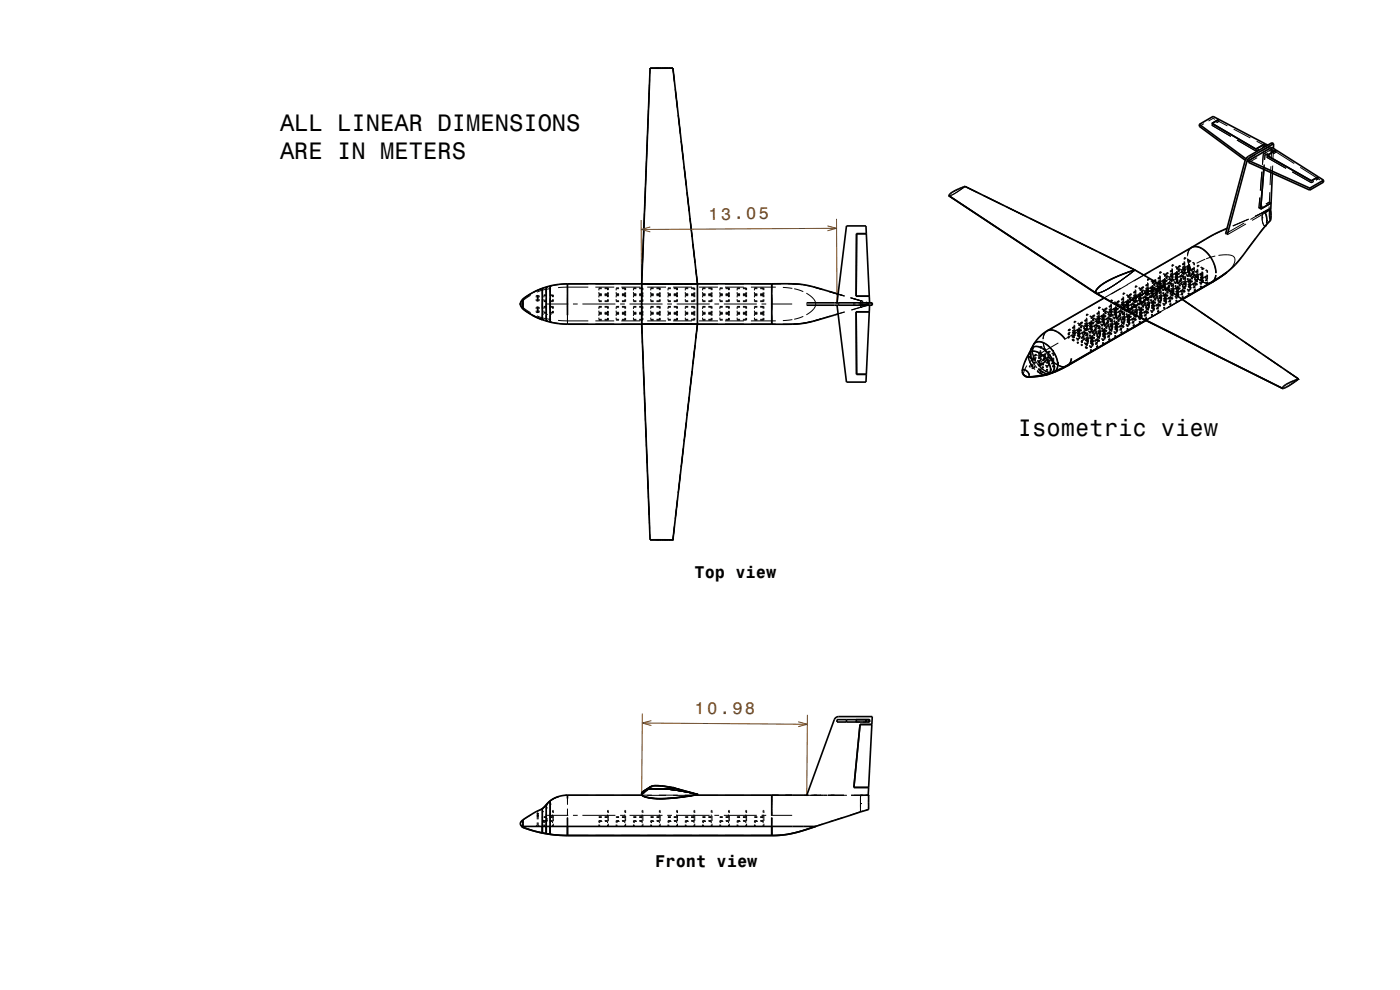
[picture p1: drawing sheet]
<svg xmlns="http://www.w3.org/2000/svg" width="297mm" height="210mm" viewBox="0 0 297 210" stroke-linecap="round" stroke-linejoin="round" font-family="sans-serif">
<defs><g id="words">
<g font-size="5">
<text x="59.4" y="27.7">ALL LINEAR DIMENSIONS</text>
<text x="59.4" y="33.8">ARE IN METERS</text>
<text x="215.9" y="92.5">Isometric view</text>
</g>
<g font-size="3.6" fill="#804000">
<text x="150.3" y="46.6" transform="rotate(-1 150.3 46.6)">13.05</text>
<text x="147.4" y="151.5" transform="rotate(1 147.4 151.5)">10.98</text>
</g>
<g font-size="3.6">
<text x="147.3" y="122.7">Top view</text>
<text x="139" y="183.9">Front view</text>
</g>
</g></defs>
<path d="M136 46.7l.1 17.8M138 48.2l-2 .5 2 .5M175.5 47.9l2 .5-2 .6M177.5 46.4l.1 17.8M177.5 48.4l-41.5 .3M136.2 153.4l35.1 .2M136.3 151.4l-.2 17M138.2 152.9l-2 .5 2 .5M169.3 153.1l2 .5-2 .5M171.3 151.6l-.1 17.1" fill="none" stroke="#804000" stroke-width=".21"/>
<g fill="none" stroke="#000" stroke-width=".21">
<path d="M137.7 19.7l-1.3 34.9M137.8 18.2v-.2l-.1 2M137.8 16.8l-.2 4.8M137.9 14.5h.1M137.9 14.5v1.1M138 14.5h.1M138 14.5h.2M138.2 14.5h.2M138.3 14.5h.1M138.4 14.5h.2M138.6 14.5h.3M141.8 14.5h-2.9"/>
<path d="M141.8 14.5h.5M142.3 14.5h-.5M142.3 14.5h.2M142.5 14.5h.3M142.8 14.5h-.3M142.8 14.5h.1M142.8 14.5l.3 3M143.3 19l.4 3.9M137.1 36.2l-.2 4M143.9 24.4l.4 4M144.5 29.9l.5 4M145.1 35.3l.5 4"/>
<path d="M204.4 39.8l-.4 .3M204.6 39.7l-.2 .1M204.7 39.5l-2.4 1.1-.7 .5-.3 .4M204.7 39.5h.1M204.7 39.5l-.1 .2M204.7 39.5l3.3 1.7M204.7 39.5l2.6 1.3M255.4 26.2l-1 .6M257.1 26.6l4 2.3M257.1 26.2v.1M257.1 26.5v.1M257.4 24.7v.1"/>
<path d="M257.4 25v.1M257.4 25.1l-1 .6M257.4 25.1l.4 .2M257.6 26.3l-.5 .3M258.2 25.5l.4 .2M258.6 25.7l-.5 .3M258.6 25.3v.2M258.6 25.6v.1M258.6 25.7l1.8 1M261.7 27.4l3.6 1.9M262.4 29.7l4 2.3M264.2 34l.1 .1"/>
<path d="M264.3 33.7h.1M264.4 34.2l.1 .1M264.5 33.8v.1M264.5 33.9v.1M264.5 34.1v.2M266.3 33.2l-1.8 1.1M266.3 32.8l-1.8 1.1M266.4 31.6v.2M266.4 31.9v.1M266.6 30l1.8 .9M266.7 33.4l-1.8 1.1M267.1 31.7l-.7 .3"/>
<path d="M267.7 36.4l-.3 4M268 32.7l-.2 2.2M268 32.7l.1 .1M268.2 34.9l-.1 1M268.2 32.8l.2 .1M268.4 32.9l-.1 1M268.4 30.9l.3 .2M268.4 30.9l-.7 .4M268.4 30.5v.1M268.4 30.8v.1M268.8 33.4l4 2.3M268.8 33v.1"/>
<path d="M268.8 33.3v.1M268.9 32.6l-.5 .3M269 30.8l.1 .1M269.1 31.3l.3 .2M269.3 31h.1M269.4 33l-.6 .4M269.4 31.5l-1.8 1M269.4 31l-1.8 1.1M269.4 31v.2M269.4 31.3v.2M269.6 35.3l-.2 4M269.8 31.7l-.1 2.1"/>
<path d="M269.8 31.7l.1 .1M269.8 31.7l-.6 .3M269.8 31.4v-.2v.5M269.8 31.7l-1.8 1M269.8 31.5v.2M269.8 31.7l.3 .2M269.8 30.3v.4M270 35.1l-.1 1.6M270 31.8l.1 .1M270.1 31.9l-.6 .3M270.1 31.9v1.6M270.1 31.8v.1"/>
<path d="M270.1 31.5v.1M270.4 32.1l4.2 2.6M270.7 31.8v.2M270.7 32.1v.2l-.6 .3M274.1 36.5l4.1 2.3M275.8 35.5l3.9 2.4M278.2 38.4v.1M278.2 38.6v.2M278.7 38.5l-.5 .3M279.7 37.9l.3 .3M279.7 37.5v.2M279.7 37.8v.1"/>
<path d="M279.7 37.9l-.5 .3M280.4 38.4l.4 .2M136.1 60v.2M136.4 54.5l-.3 5.7M136.4 52.7l-.1 4M145.8 40.8l.4 4M146.4 46.3l.4 3.9M147 51.7l.4 4M147.6 57.2l.4 3M201.3 41.5h.1M201.3 41.5l1.7 1.1M201.3 41.6h.1"/>
<path d="M201.3 41.6l.8 .4M201.4 41.6h.1M201.5 41.5l-.1 .1M201.6 41.5h-.1M201.8 41.4l-.2 .1M202.2 41.3l-.4 .1M203.3 42.9l3.3 2.2M203.4 40.5l-1.2 .8M203.7 40.3l-.3 .2M204 40.1l-.3 .2M204.2 43.5l3.4 2.2M207.9 45.9l3.3 2.2"/>
<path d="M208.6 41.5l3.6 1.7M208.8 46.5l3.4 2.2M209.3 41.8l3.6 1.8M212.5 48.9l4.2 2.8M213.6 43.9l4.3 2.1M217.1 52l4.2 2.8M218.5 46.3l4.3 2.1M221.6 55l4.3 2.8M223.4 48.7l4.3 2.2M226.2 58.1l4.3 2.7M228.4 51.2l4.3 2.1M233.3 53.6l4.3 2.1"/>
<path d="M234.5 59.9l-.4 .2M234.9 59.6l-.4 .3M235.7 59.2l-.8 .4M236.6 58.8l-.9 .4M236.6 58.8l-1.9 1-1.4 1M237.4 59.8l-.8 .5M238.2 56l2.6 1.3M238.2 59.2l-.8 .6M239.1 58.6l-.9 .6M239.1 57.8l-2.5 1M239.9 57.9l-.8 .7M239.9 57.5l-.8 .3"/>
<path d="M240.3 57.6l-.4 .3M240.3 57.6l-1.2 1M240.3 57.4l-.4 .1M240.7 57.3l-.4 .1M240.7 57.3h.1M240.8 57.3h.1M240.8 57.3l2.3 1.3M240.8 57.3l-.5 .3M242.6 58.3l-3.5 2.1M243.4 59.2l.4 .2M243.4 59.2v.3M243.4 59.9v.4"/>
<path d="M243.5 59.2h-.1M243.6 59.1l.3 .2M243.6 59.1v.5M243.6 59.1h-.1M244 57.6l-3.5 2M244.1 59.6l.3 .2M244.2 59.5l.7 .4M244.4 59.4l2.4 1.4M244.4 59.8v.3M244.4 59.8l.2-.1v.4M244.5 59.8l.3 .2M244.5 59.8v.4"/>
<path d="M244.5 59.8l.1-.1v.5M244.7 59.7h.1M244.7 59.5h.1M244.7 59.5v.2M244.8 59.7h.1M244.8 59.6h.1M244.9 59.6v.1M245.2 59.3l-.5 .2M245.2 60l-.5 .2M245.2 59.4l-.5 .3M245.3 59.5l-.4 .2M245.3 59.3l-.4 .3"/>
<path d="M246 57.7l.4 .2M246 57.7v.3M246 58.4v.4M246 58.9v.2M246 59.3v.2M246 59.6v.3M246 58.9l-.4 .3M246 58.8l-.4 .2M246 58.9l.1 .1-.4 .2M246 59.6l-.4 .2M246 59.5l-.4 .2M246 58.8h.1l-.4 .3"/>
<path d="M246 59.5l.4 .1M246 59.6l.1 .1M246.1 59.9l-.5 .3M246.1 59.8l-.5 .2M246.1 57.6l.4 .2M246.1 57.6v.5M246.1 58.5v.9M246.1 59.7v.8M246.1 57.6l-.1 .1M246.2 60l-.5 .2M246.3 59.6l.2 .1M246.3 59.6l-.2 .1"/>
<path d="M246.3 59.6v.3M246.3 59.9l-.5 .4M246.7 59.8l.3 .2M246.7 58.1l.7 .4M246.8 58l.4 .2M246.9 59.3l-.4 .2M246.9 59.3l.1 .1M246.9 59.3h.1M247 59.3v.1M247 59.5h.1M247 59.5l-.4 .2M247 59.4l-.5 .3"/>
<path d="M247 59v.4M247 59.5v.2M247 59.9v.6M247.1 59v.4M247.1 59.5v.2M247.1 59.9v.2M247.1 59.4h.1l-.4 .3M247.1 59.4l-.5 .2M247.1 59.5l.1 .1-.4 .2M247.1 59.5l-.5 .3M247.1 58.3v.4M247.2 58.2l-.2 .4"/>
<path d="M247.2 58.2v.4M247.2 59.1v.9M247.2 58.2l.3 .2M247.2 58.2v.5M247.2 59.1v1M247.2 58.2h.1M247.3 59.7l.1 .1M247.3 58.7l.4 .2M247.3 58.2h.1M247.3 58v.2M247.3 58.7v.3M247.3 59.4v.3"/>
<path d="M247.3 58h.1M247.4 58.2h.1M247.4 58.1v.1M247.4 59.6l-.1 .1M247.4 58.8v.4M247.4 59.4v.4M247.4 58.8h.1M247.4 59.6l.1 .1M247.5 58.9l.2 .2M247.5 59.8h-.1M247.5 59.7h.1M247.5 58.8h.1"/>
<path d="M247.6 58.8v.3M247.6 59.4v.3M247.6 59.7h-.1M247.6 58.8l-.1 .1M247.8 58.7l.3 .2M247.8 57.8l-.5 .2M247.8 58.5l-.5 .2M247.8 58.5l-.4 .3M247.9 58.6l.3 .2M247.9 57.8l-.6 .4M247.9 58l-.5 .2M248 59.2l.2 .2"/>
<path d="M248 59.9l-.5 .2M248 59.9v.1M248 59.9h.1M248 59.1l.3 .2M248 59.9l.1 .1M248.1 60l-.4 .2M248.1 58.9v.3M248.1 59.6v.4M248.2 58.8v.5M248.2 59.7v.9M248.2 58.8l-.1 .1M248.2 58.7h.1"/>
<path d="M248.2 58.5l.1 .2M248.2 58.5v.2M248.2 59.4v.2M248.3 58.7l.5-.2-.4 .3M248.3 59.3l.1 .1M248.3 59.3l-.1 .1M248.3 59.3v.3M248.3 59.9v.4M248.3 59l-3.4 2M248.4 59.3l.3 .2M248.4 58.8h.1M248.4 58.6v.2"/>
<path d="M248.4 59.3v.3M248.4 60v.3M248.4 58.6v.1M248.4 59.4l.1 .4M248.4 59.9l.1 .5M248.5 58.8h.1M248.5 58.7h.1M248.5 58.7v.1M248.5 59.5l.3 .2M248.6 59.4v.3M248.6 59.4v.1M248.6 57.4l.1 .1-.4 .2"/>
<path d="M248.6 58l.5 .2M248.6 56.2l.4 .2M248.6 59h.1M248.6 59h.3M248.6 56.2v.4M248.6 56.9v.4M248.6 57.4v.2M248.6 57.8v.2M248.6 58.1v.3M248.6 58.7v.3M248.6 57.4l-.4 .3M248.6 57.3l-.4 .2"/>
<path d="M248.6 58.1l-.4 .2M248.6 58l-.4 .2M248.6 58.1l.1 .1M248.6 57.3h.1M248.6 58.3l-.4 .2M248.7 57.3l-.4 .3M248.7 59l-.4 .3M248.7 56.1v.5M248.7 57v1M248.7 58.2v.8M248.7 58.2l.2-.1v.3M248.7 56.1l.4 .2"/>
<path d="M248.7 56.1l-.1 .1M248.7 54.9l-3.4 2M248.8 58.4l-.6 .3M248.8 59.3v.4M248.8 59.3l.3 .2M248.8 58.4l-.4 .2M248.8 59.1l-.4 .2M248.8 59.1l-.4 .3M248.9 58.7v.3M248.9 59h-.1M248.9 59.2l-.4 .2h.1M248.9 59.2l.4 .2"/>
<path d="M248.9 59.2v.5M248.9 59.2l-.1 .1M248.9 58.4l-.4 .3M248.9 58.6l-.4 .2M249 59.8l.3 .2M249 59.7l.4 .2M249.3 59.1l.1 .1M249.3 59.3h.1M249.3 59.1v.2M249.3 60v.3M249.3 58.3l.3 .2M249.3 56.6l.3 .2"/>
<path d="M249.4 59.9l-.1 .1M249.4 59.2v.1M249.4 59.9v.3M249.4 59.9l.1 .1M249.4 56.5l.3 .2M249.5 59.7l.3 .2M249.5 60v.3M249.5 59.5h.1M249.5 57.9l-.4 .3M249.5 57.9h.1M249.5 58.6h.1M249.5 57.8h.1"/>
<path d="M249.5 57.8v.1M249.5 58.6v.3M249.5 59.2v.3M249.5 57.8l-.4 .2M249.6 59.4l.1 .1M249.6 58h.1M249.6 58.6l-.4 .3M249.6 59.5h.1M249.6 57.8v.1M249.6 59.6l.3 .2M249.6 57.9l-.4 .2 .5-.2M249.6 58.5l-.4 .3"/>
<path d="M249.6 58.5v.1M249.6 56.8v.3M249.6 57.5v.4M249.6 58v.2M249.6 58.4v.6M249.6 59.1v.4M249.6 58l-.4 .2M249.7 59.6h.1M249.7 56.8l.3 .2M249.7 58.6l.3 .2M249.7 59.6h.2M249.7 56.8v.4"/>
<path d="M249.7 57.5v.4M249.7 58v.2M249.7 58.4v.2M249.7 58.7v.3M249.7 59.3v.3M249.7 58l-.5 .3M249.7 57.9l.1 .1-.4 .2M249.7 58l.1 .1-.4 .2M249.7 58.6l-.5 .2M249.7 58.7h.1M249.7 58.7l-.4 .2M249.7 59l-.4 .3"/>
<path d="M249.7 58.9l-.4 .2M249.7 59.5h-.1M249.7 56.7v.5M249.7 57.6v.9M249.7 59v.5M249.7 56.7l-.1 .1M249.8 58.7v.1M249.8 56.7l.3 .2M249.8 56.7v.5M249.8 57.6v1M249.8 58.8v.8M249.8 56.7l-.1 .1"/>
<path d="M249.8 59.9v.3M249.8 59.1l-.4 .2M249.8 59l-.4 .2M249.8 59.6l-.4 .3M249.9 59.8l-.1 .1M249.9 59.9v.4M249.9 59.9l.3 .2M249.9 59.7l-.4 .3M249.9 58.7l.3 .1M249.9 58.7v.3M249.9 59.3v.3M249.9 59.6h-.1"/>
<path d="M249.9 58.7h.1M249.9 56.7h.1M249.9 58.2h.1M249.9 57.2l.4 .2M249.9 56.5l.1 .2M249.9 56.5v.2M249.9 57.2v.3M249.9 57.9v.3M249.9 59.8h.1M249.9 59.8l.1 .5M250 59.8l-.1 .1M250 59.8l.3 .2"/>
<path d="M250 58.3h.1M250 57.3v.4M250 57.9v.4M250 57.3h.1M250.1 57.4l.2 .2M250.1 58.2h-.2M250.1 58.3h-.1M250.1 59.6l.1 .1M250.1 59.8h.1M250.1 59.6v.2M250.1 58.2h.1M250.1 57.3h.1"/>
<path d="M250.2 57.3v.3M250.2 57.9v.3M250.2 58.2h-.1M250.2 57.3l-.1 .1M250.2 59.8h.1M250.2 59.7v.1M250.3 58.9l.4 .2M250.3 57.2l.4 .2M250.4 56.3l-.5 .2M250.4 57l-.5 .2M250.4 57l-.4 .3M250.5 57.1l.3 .2"/>
<path d="M250.5 56.3l-.6 .4M250.5 56.5l-.5 .2M250.5 59.4l-.4 .2M250.5 57.7l.3 .2M250.6 59.2l-.1 .3-.4 .3M250.6 58.5l-.5 .3M250.6 58.4l-.5 .2M250.6 58.5v.1M250.6 58.4v.1M250.6 59.8v.3M250.6 58.4h.1M250.6 59.2h.1"/>
<path d="M250.6 57.6l.7 .4M250.6 59.3l-.3 .2M250.6 58.4l.1 .1M250.6 58.6h.1M250.7 59.6l-.5 .2M250.7 59.4l-.5 .3M250.7 59.1l-.1 .1M250.7 58.6l-.5 .3M250.7 58.5l-.5 .2M250.7 59.1l-.5 .3M250.7 57.4v.3M250.7 58.1v.4"/>
<path d="M250.7 58.6v.2M250.7 59v.6M250.7 59.7v.5M250.8 57.3v.5M250.8 58.2v.9M250.8 59.6v.5M250.8 57.3l-.1 .1M250.8 57.2h.1M250.8 57l.1 .2M250.8 57v.2M250.8 57.9v.2M250.8 58.7l.1 .1"/>
<path d="M250.9 58.7h.1M250.9 57.8l.1 .1M250.9 57.8l-.1 .1M250.9 57.8v.3M250.9 58.4v.4M251 58.8l.1 .1M251 57.1v.2M251 58.5v.3M251 57.3h.1M251 57.1v.1M251 58.7h.1M251 58.8h.1"/>
<path d="M251 57.9v.2M251 58.4v.3M251 58.7l-.1 .1M251.1 57.2h.1M251.1 57.3h.1M251.1 58.8h.1M251.1 57.2v.1M251.1 57.9v.4M251.1 58.5v.4M251.1 57.9l.1 .1M251.2 58.8h.1M251.2 58v.2"/>
<path d="M251.2 58.5v.3M251.2 58.8l-.1 .1M251.2 58h-.1l.2 .2M251.2 55.9l.1 .1-.4 .2M251.2 56.5l.3 .2M251.2 54.7v.4M251.2 55.4v.4M251.2 55.9v.2M251.2 56.3v.2M251.2 56.6v.3M251.2 57.2v.3M251.2 56.6h.1"/>
<path d="M251.2 57.5h.1M251.2 55.9l-.4 .3M251.2 55.8l-.4 .2M251.2 55.8h.1M251.2 56.6l-.4 .2M251.2 54.7l.3 .2M251.2 56.5l-.4 .2M251.2 56.8l-.4 .2M251.3 57.4l-.1 .1M251.3 57.4l.1 .1M251.3 55.8l-.4 .3M251.3 56.6v.1"/>
<path d="M251.3 54.6l.4 .2M251.3 54.6v.5M251.3 55.5v1M251.3 56.7v.8M251.3 54.6l-.1 .1M251.4 57l-.5 .2M251.4 56.9l-.6 .3M251.4 57.5l-.5 .3M251.4 59l-.4 .3M251.4 58.9l-.4 .2M251.4 59.7l-.4 .2M251.4 59.6l-.4 .2"/>
<path d="M251.4 58.9h.1M251.4 57.8v.4M251.4 58.5v.4M251.4 59v.2M251.4 59.4v.2M251.4 59.7v.3M251.4 57.8l.3 .2M251.4 59h.1M251.4 59.7h.1M251.4 59.6l.3 .2M251.4 57.6l-.4 .2v.4M251.4 57l-.4 .3"/>
<path d="M251.4 56.9l-.4 .2M251.4 59.9l-.4 .2M251.4 57.6l-.4 .3M251.4 56.6l-.1 .1M251.4 56.6l.3 .1M251.4 57.5h-.1M251.4 56.6v.3M251.4 57.2v.3M251.5 59.1h.1M251.5 58.9h.1M251.5 59.7v.1M251.5 57.7l-.4 .2"/>
<path d="M251.5 59.1l-.4 .2M251.5 58.9l-.4 .3M251.5 57.7v.5M251.5 58.6v1M251.5 59.8v.8M251.5 57.7l.4 .2M251.5 57.7l-.1 .1M251.5 57l-.4 .2M251.5 57.1l-.4 .2M251.5 60l-.4 .2M251.6 59.7l-.1 .1M251.6 60l-.4 .2"/>
<path d="M251.6 58.3l.3 .2M251.6 58.2l.4 .2M251.6 59.7l.3 .1M251.6 59.7h.1M251.6 59.7v.3M251.9 59.3h.2M251.9 59.3v.1M251.9 57.6l.1 .3M251.9 57.8l.1 .1M251.9 57.6v.2M251.9 58.5v.3M251.9 59v.3"/>
<path d="M251.9 56.8l.3 .2M251.9 55.1l.3 .2M251.9 54.4v.1M251.9 54.9l.6 1.9M251.9 59.4h.1M252 54.9l.2 1 .4 1.2M252 56.9l.2 .1M252 58.4l-.1 .1M252 58.4h.1M252 58.4v.3M252 59v.4M252 55l.7 .4"/>
<path d="M252 59.4h.1M252.1 58.4v.1M252.1 59.9l.3 .2-.1 .1M252.1 58.2l.7 .4M252.1 59.3v.1M252.1 58.5v.3M252.1 59v.3M252.1 57.1l.1 .1-.4 .2M252.1 56.4l.1 .1M252.1 58h.1M252.1 56.3v.1M252.1 57.1v.3"/>
<path d="M252.1 57.7v.3M252.1 56.3l.1 .1M252.1 56.4l-.4 .3M252.1 56.3l-.4 .2M252.1 57.1h.1M252.2 58h.1M252.2 58.1l.3 .2M252.2 57.9l-.1 .1M252.2 57v.1M252.2 55.3v.3M252.2 56v.4M252.2 56.5v.2"/>
<path d="M252.2 56.9v.6M252.2 57.6v.4M252.2 56.4l-.4 .2M252.2 57l-.4 .3M252.2 57.9h.1M252.3 58h-.1M252.3 55.2l-.1 .1M252.3 56.4l.1 .1-.6 .2 .4-.2M252.3 58.1h.1M252.3 57.1l.3 .2M252.3 56.7v-.2l.1 .1-.4 .2M252.3 55.3l.3 .2"/>
<path d="M252.3 55.3v.4M252.3 56v.4M252.3 56.9v.2M252.3 57.2v.3M252.3 57.8v.3M252.3 55.3l.1-.1v.5M252.3 57.2l.1 .1M252.3 56.4l-.5 .2M252.3 57.2l-.4 .2M252.3 57.1l-.5 .2M252.3 57.4l-.4 .2M252.3 59.4l-.4 .2"/>
<path d="M252.3 59.4l.3 .3-.5 .2M252.3 59.4l.1 .1M252.3 58l.2 .1M252.3 55.2v.5M252.3 57.5v.5M252.3 56.1v.9M252.4 56.1v1M252.4 57.3v.8M252.4 58l-.1 .1M252.4 56.7l1 1.7M252.4 56.7l-2.8 1.5M252.4 59.8v-.2l-.4 .2"/>
<path d="M252.4 59.5l-.5 .3M252.4 59.1v.4M252.4 60v.6M252.4 57.6l-.4 .3M252.4 57.5l-.5 .3M252.4 58.1l-.4 .3M252.5 59.5l-.5 .2M252.5 59.5l.1 .1-.5 .2M252.5 59.8v-.2l-.5 .3M252.5 59.1v.4M252.5 60v.2M252.5 58.2l-.4 .3"/>
<path d="M252.5 57.2l.3 .2M252.5 57.2v.3M252.5 57.8v.3M252.5 57.2l-.1 .1M252.5 58.1h-.1M252.5 58.3l-.1 .4M252.5 58.3v.5M252.5 59.2v.9M252.5 56.6l-.1 .1M252.6 58.3v.5M252.6 59.2v1M252.6 58.3l-.1 .5"/>
<path d="M252.6 58.3l.3 .2M252.7 59.8h.1M252.7 58.8l.3 .2M252.7 58.3h.1M252.7 58.1v.2M252.7 58.8v.3M252.7 59.5v.3M252.7 58.1v.1M252.8 52.5l-.6 .6-.3 1.1M252.8 58.2h.1M252.8 58.3h.1M252.8 59.9h.1"/>
<path d="M252.8 59.8h.1M252.8 52.5h.1M252.8 52.5l-.6 .7-.3 1M252.8 52.5l-2.8 1.6M252.8 58.9h.1M252.8 58.2v.1M252.8 58.9v.4M252.8 59.5v.4M252.9 58.9l-.1 .1 .3 .2M252.9 59.8l-.1 .1M252.9 58.9v.3M252.9 59.5v.3"/>
<path d="M252.9 57.5l.4 .1M252.9 55.7l.4 .2M253 52.4l.9-.1 1.1 .5M253.1 55.6l.3 .2M253.1 58.8l.4 .2M253.1 57.9l-.4 .2M253.1 58.6l-.4 .2M253.2 57.7l-.1 .3-.4 .3M253.2 57v.1M253.2 57l-.5 .3M253.2 56.9v.1M253.2 58.3v.3"/>
<path d="M253.2 56.9h.1M253.2 56.9l-.5 .2M253.2 57.7h.1M253.2 58.6h.1M253.2 58.1a4.1 4.1 0 0 0 3.3 2M253.2 58.7l-.4 .2M253.2 57.8l-.3 .2M253.2 58.6l.1 .1M253.2 56.9l.1 .1M253.2 58.5h.1M253.2 57.1h.1M253.2 58.7l.4 .2"/>
<path d="M253.2 58.1l-.4 .2M253.2 58l-.4 .2M253.3 57.6l-.1 .1M253.3 57.1l-.5 .3M253.3 57l-.5 .2M253.3 55.9v.3M253.3 56.6v.4M253.3 57.1v.2M253.3 57.5v.6M253.3 58.2v.5M253.3 57.6l-.5 .3M253.3 59.3l.3 .2"/>
<path d="M253.4 58.6h.1M253.4 59.2l.3 .2M253.4 58.6l-.1 .1M253.4 55.8v.5M253.4 56.7v.9M253.4 58.1v.5M253.4 55.8l-.1 .1M253.4 58.3l1.3 1.2a2.58 2.58 0 0 0 2.1 .5M253.5 59v.3M253.5 59.7v.4M253.5 59h.1M253.6 58.9v.5"/>
<path d="M253.6 59.8v.9M253.6 58.9h-.1M253.6 58.8l.1 .1M253.6 58.6l.1 .3M253.6 58.6v.2M253.6 59.5v.2M253.6 59.4v.1M253.7 59.4h.1M253.7 59.4v.3M253.7 60v.4M253.8 58.7l.1 .2M253.8 59.4v.4"/>
<path d="M253.8 59.4l.3 .2M253.8 59.4v.1M253.8 59.5v.2M253.9 59.5v.4M253.9 59.5h.1M253.9 59.6l.2 .2M253.9 59.6h.1M253.9 59.5l.1 .3M254 56.3v.4M254 57v.4M254 57.7v-.2l.1 .1-.4 .2M254 57.9v.2"/>
<path d="M254 58.2v.3M254 58.8v.3M254 59.1h.1M254 57.4l.1 .1-.5 .3M254 58.1l.3 .2M254 56.3l.3 .2M254 57.4l-.4 .2M254 58.2l.1 .1M254 58.2l-.4 .2M254 59.1h.2M254 58.1l-.4 .2M254 58.4l-.4 .2"/>
<path d="M254.1 59.1h.1M254.1 56.2l-.1 .1M254.1 56.2l.3 .2M254.1 56.2v.5M254.1 57.1v1M254.1 58.3v.8M254.1 59.1l-.4 .3M254.1 58.5l-.5 .3M254.2 58.2l-.1 .1M254.2 58.5l-.4 .2M254.2 59.2l-.4 .2M254.2 59.2l-.4 .3"/>
<path d="M254.2 58.2h.1M254.2 59.1h.1M254.2 58.2v.3M254.2 58.8v.3M254.2 58.2l.3 .1M254.3 59.3l-.4 .2M254.3 58.6l-.6 .3M254.3 58.7l-.4 .2M254.4 59.9l.2 .2M254.4 59.8l.4 .2M254.5 59.4a2.43 2.43 0 0 0 2.6 .5M254.6 59.4h.1"/>
<path d="M254.6 59.3l.2 .2M254.6 59.3v.1M254.7 58.5l.8 .5M254.7 56.7l.3 .2M254.7 59.4l.1 .1M254.8 56.6l.3 .2M254.9 59.6l.1 .1M254.9 57.9v.1M254.9 59.3v.3M254.9 58l.1 .3M254.9 57.9l.1 .1M254.9 57.9l-.4 .2"/>
<path d="M254.9 58l-.4 .3M254.9 58.7v.3M255 58.7l-.4 .2M255 58.8l-.4 .2M255 58l-.4 .2M255 56.9v.3M255 57.6v.4M255 58.5v.6M255 59.2v.5M255 59.5l-.1 .1M255 58.8l-.3 .2M255 58.5v.2l-.4 .2"/>
<path d="M255 59.7h.2M255 56.9v.4M255 58.1v.2M255 58.8v.3M255 59.4v.3M255 58.8h.1M255 58l.2 .1-.6 .2M255 58.1l.1 .1M255 58.1l-.4 .3M255 56.9l.4 .2M255.1 59l-.5 .3M255.1 59.6h.1"/>
<path d="M255.1 56.9h-.1M255.1 59.7h-.1M255.1 56.8l-.1 .1M255.1 59.6l-.1 .1M255.1 56.8v.5M255.1 57.7v.9M255.1 59.1v.5M255.1 58.9h.1M255.1 58.2l-.4 .2M255.2 58.9l.1-.1v.3M255.2 56.8v.5M255.2 57.7v1"/>
<path d="M255.2 58.9v.8M255.2 56.8l.3 .2M255.2 56.8l-.1 .1M255.2 52.9l.9 .8 .8 .9M255.2 59.2l-.4 .3M255.2 59.1l-.6 .3M255.2 59.7l-.4 .3M255.2 59.7h.1M255.3 59.8l-.4 .3M255.3 59.4v.3M255.3 59.7h-.1M255.7 55l-1.8 .8"/>
<path d="M255.7 55h.1M255.7 59.1l.4 .2M255.7 57.3l.4 .2M255.8 57.2l.4 .2M255.9 58.5h.1M255.9 58.6l.2 .1M255.9 58.6l-.4 .3M255.9 59.3l.2 .1-.4 .2M255.9 58.5v.1M255.9 59.3v.3M255.9 59.9v.3M255.9 58.5l-.4 .3"/>
<path d="M256 58.6h.1M256.1 59.3h-.2M256.1 58.7l-.5 .3M256.1 57.5v.3M256.1 58.2v.4M256.1 58.7v.2M256.1 59.1v.6M256.1 59.8v.5M256.1 58.6l-.5 .2M256.1 59.3l-.5 .2M256.2 59.7l-.1 .5M256.2 57.4v.5"/>
<path d="M256.2 58.3v.9M256.2 57.4l-.1 .1M257 59.9h.1M257.1 59.9h.1M257.1 59.9l-2.8 1.6M257.5 59.6l-.5 .3M257.5 56l.4 1.9M257.6 49.7l-3.5 2.1M257.8 54.3l-1.9 .6M257.8 54.3h.1M257.9 58.3l-.2 .9-.6 .7M258.5 54.2l2.3-.1 .8 .2 .3 .4 .1 .7-.3 .8-.5 .7-1 .9"/>
<path d="M260.2 48.5l-2.5 1.2M260.4 57.6l-1.7 1.2M260.4 48.4h-.1M262.1 56.1l-1.5 1.3M263.4 47.1l-1.9 .8M263.4 47.2l-1.9 .7M263.6 54.2l-1.5 1.8M264 47.3l-4 2.3 .1 .1M264.3 47.5l-3.9 2.3-.2-.1M264.9 46.5l-1.5 .6M264.9 46.5l-1.5 .7M266.3 50.6l-1.8 2.4"/>
<path d="M267.1 44.1l.1 .1M267.3 41.9l-.2 2.2M267.3 44.3l.1 .1M267.7 46.2l.3 1.4M267.7 46.1v.1M267.8 46.2h.1M267.8 43.7l-.7 .4M268 47.6l.2 .3M268.1 45l-.3 .5-.1 .6M268.1 45l-1.8 .9M268.1 45h.1M268.1 45l-.3 .4v.7l.2 1.5"/>
<path d="M268.2 45h-.1M268.2 45l.2 .1M268.2 45l.2 .2M268.4 45.2h.1M268.4 45.2l.3 1v1.2M268.4 45.1v.1M268.5 47.8l-.3 .1M268.5 47.8h.1M268.5 47.8l-1.3 1.6M268.5 47.9h-.3M268.7 44.8l-.5 .2M268.7 46.7h.1"/>
<path d="M269.2 44.3l-3.9 2.3M269.2 44.3h.1M269.2 43.8v.5M269.3 42.9v.4M269.3 42.9h.1M269.3 42.9l-.8 .4M269.4 40.8l-.1 2.1M269.4 44.4l-.1 1.3 .2 1.1M269.4 44.4h.1M269.4 44.4l-1.3 .6M269.4 44.3l-.1 2M269.4 44.4l-1.2 .6"/>
<path d="M269.4 44.3l-1.3 .7M269.4 44.3h.1M269.4 44.4l.2 1.1-.1 1.3M269.4 44.4l-1 .8M269.4 46.8h.1M269.5 46.8l-1 1M269.5 44.3h.1M269.5 44.3l-.4 .2M269.5 44.4l.1 .1-4 2.3M269.5 44.3v.2M269.5 44.3l-1.1 .8M269.5 46.8h.1"/>
<path d="M269.5 43l.1 .1M110.7 63.7l-.3 .9 .5 .9M110.9 65.5h.1M110.9 63.4h.1M110.9 63.4v.6M110.9 64.1v.7M110.9 65v.6M110.9 64.5v1M110.9 63.5v1M110.9 65.5l1.7 1.1M110.9 63.5h.1M110.9 63.4l1.7-1.1z"/>
<path d="M110.9 63.4v1.1M110.9 65.5v.1M110.9 63.4v.1M111.3 65.8l1.7 1.1M111.3 65.8l1.8 1.1 1.7 .8M112.6 62.6l-1.7 1.2-.2 .7 .2 .7 1.7 1.1M113 62.1h.1M113.7 63.4v.4h.3M113.7 65.9v.4h.3M113.9 67l1.2 .4 1.8 .4M113.9 67.3l1.2 .5M114 62.7h-.3v.4"/>
<path d="M114 65.2h-.3v.3M114 63.3v.2M114 65.8v.1M114 62.9h.2M114 63.1h.1M114 63.6h.2M114 63.4h.1M114 66.1h.2M114 65.9h.1M114 65.4h.2M114 65.6h.1M114 62.8h.2z"/>
<path d="M114 63h.2M114 63.8h.2zM114 63.6h.2zM114 66.2h.2zM114 66h.2zM114 65.2h.2zM114 65.4h.2zM114 62.8h.2M114 63.8h.2M114 66.2h.2M114 65.2h.2M114 62.8v.2"/>
<path d="M114 63v.2M114 63.5v.3M114 65.2v.2M114 65.5v.2M114 66v.2M114.1 62.8v.9M114.1 65.3v.8M114.1 63.1l.1 .1M114.1 65.6l.1 .1M114.2 62.8v.2M114.2 63v.2M114.2 63.3v.2"/>
<path d="M114.2 63.5v.3M114.2 65.2v.2M114.2 65.5v.2M114.2 65.8v.1M114.2 66v.2M114.2 63.3l-.1 .1M114.2 65.8l-.1 .1M114.2 62.7h.2v.4M114.2 65.2h.2v.3M114.4 63.4v.4h-.2M114.4 65.9v.4h-.2M114.8 61.2l-1.9 .9-1.6 1.1"/>
<path d="M115 67.8h.1M115.1 61.2v1.3M115.1 63.4v2.2M115.1 66.5v1.3M115.1 61.2h-.1M115.1 64.5v2M115.1 67.8h.1M115.1 61.2v2M115.1 61.2h.1M115.1 61.2l-1.9 .8M115.1 61.2l-1.2 .4M115.1 67.8l.6 .2"/>
<path d="M115.1 66.6v1.2M115.1 64.6v2M115.1 66.6h.1M115.1 62.5v2.1M115.4 62.7v.4M115.4 63.4v.5M115.4 63.9l.6 .1M115.4 65.1v.4M115.4 65.9v.5h.6M115.4 63.8h.6M115.4 65.2h.6M115.4 66.3h.6"/>
<path d="M115.4 62.7h.6M115.6 62.6h.1M115.6 62.7h.1M115.6 63.8v.1M115.6 63.9v.1M115.6 65v.1M115.6 65.1v.1M115.6 66.3v.1M115.8 68l.1 .1M115.9 60.9v1.5M115.9 63.3v2.4M115.9 66.6v1.5"/>
<path d="M115.9 64.5v2M115.9 68h.1M115.9 68.1h.1M115.9 60.9v2M115.9 60.9h.1M115.9 68.1l.8 .2M115.9 60.9l-.8 .3M115.9 66.7v1.4M115.9 66.7h.1M115.9 64.7v2M115.9 64.4v.2M116 62.6h-.6"/>
<path d="M116 65l-.6 .1M116 64.5h4.6M116.6 62.6h.8v.4M116.6 65h.8v.5M116.6 63.8h.8M116.6 65.2h.8M116.6 66.3h.8M116.6 62.7h.8M116.7 60.6v1.7M116.7 63.2v2.6M116.7 66.7v1.6M116.7 68v.3"/>
<path d="M116.7 60.7h.1M116.7 60.7v2M116.7 68.3l3.7 .4M116.7 60.7l-.8 .2M116.7 68.3h.1M116.7 60.7v.3M116.7 66.7h.1M116.7 62.5v4M116.7 64.7v2M116.9 61.2l-1.8 .3-1.2 .5M117.2 62.6v.4M117.2 63.5v.5"/>
<path d="M117.2 65v.5M117.2 65.9v.5M117.4 63.5v.5h-.8M117.4 65.9v.5h-.8M118.4 68l6.4 .1M120.4 66.7v2M120.4 60.3v.7M120.4 60.2l-3.7 .5M120.4 60.2v1.9M120.4 62.5v6.2M120.4 68.7h4.4M120.4 60.2h4.4"/>
<path d="M121.5 64.5h1.1M123.5 64.5h7.1M124.8 60.9l-6.4 .1M126.3 68.7h4M126.3 60.2h4M126.3 60.9h4M126.3 68.1h4M127 62v.4M127 62.4l.7 .1M127 62.7v.4M127 63.4v.5M127 63.9l.7 .1"/>
<path d="M127 65.1v.4M127 65.9v.4M127 66.4h.7M127 66.6v.4M127 67.4v.4M127 67.9h.7M127 63.8h.7M127 65.2h.7M127 66.3h.7M127 62.7h.7M127 66.7h.7M127 67.7h.7"/>
<path d="M127 61.2h.7M127 62.3h.7M127.2 61.1v.1M127.2 62.3v.1M127.2 62.4v.1M127.2 62.6h.1M127.2 62.7h.1M127.2 63.8v.1M127.2 63.9v.1M127.2 65v.1M127.2 65.1v.1M127.2 66.3h.1"/>
<path d="M127.2 66.4h.1M127.2 66.5h.1M127.2 66.6v.1M127.2 67.7v.1M127.2 67.9h.1M127.7 61.1h-.7v.5M127.7 62.6h-.7M127.7 65l-.7 .1M127.7 66.5h-.7M128.3 63.8h.6M128.3 65.2h.6M128.3 65h.6"/>
<path d="M128.3 66.4h.6M128.3 66.3h.6M128.3 62.7h.6M128.3 62.6h.6M128.3 64h.6M128.3 66.7h.6M128.3 66.5h.6M128.3 67.9h.6M128.3 67.7h.6M128.3 61.2h.6M128.3 61.1h.6M128.3 62.3h.6"/>
<path d="M128.3 62.5h.6M128.9 61.1v.4M128.9 62v.5M128.9 62.6v.4M128.9 63.5v.5M128.9 65v.5M128.9 65.9v.5M128.9 66.5v.5M128.9 67.4v.5M129 61.1v.4M129 62.6v.4M129 65v.5"/>
<path d="M129 66.5v.5M129 63.8h.1M129 65.2h.1M129 66.3h.1M129 62.7h.1M129 66.7h.1M129 67.7h.1M129 61.2h.1M129 62.3h.1M129 62v.5M129 63.5v.5M129 65.9v.5"/>
<path d="M129 67.4v.5M130.7 62v.4M130.7 62.4l.6 .1M130.7 62.7v.4M130.7 63.4v.5M130.7 63.9l.6 .1M130.7 65.9v.4M130.7 66.4h.6M130.7 66.6v.4M130.7 67.4v.4M130.7 67.9h.6M130.7 63.8h.6"/>
<path d="M130.7 65.2h.6M130.7 66.3h.6M130.7 62.7h.6M130.7 66.7h.6M130.7 67.7h.6M130.7 61.2h.6M130.7 62.3h.6M130.9 61.1v.1M130.9 62.3v.1M130.9 62.4v.1M130.9 62.6h.1M130.9 62.7h.1"/>
<path d="M130.9 63.8v.1M130.9 63.9v.1M130.9 65v.2M130.9 66.3h.1M130.9 66.4h.1M130.9 66.5h.1M130.9 66.6v.1M130.9 67.7v.1M130.9 67.9h.1M131.3 61.1h-.6v.5M131.3 62.6h-.6M131.3 65h-.6v.5"/>
<path d="M131.3 66.5h-.6M131.6 64.5h.9M131.8 68.7h4M131.8 60.2h4M131.8 60.9h4M131.8 68.1h4M131.9 63.8h.7M131.9 65.2h.7M131.9 65h.7M131.9 66.4h.7M131.9 66.3h.7M131.9 62.7h.7"/>
<path d="M131.9 62.6h.7M131.9 64h.7M131.9 66.7h.7M131.9 66.5h.7M131.9 67.9h.7M131.9 67.7h.7M131.9 61.2h.7M131.9 61.1h.7M131.9 62.3h.7M131.9 62.5h.7M132.5 61.1v.4M132.5 62v.5"/>
<path d="M132.5 62.6v.4M132.5 63.5v.5M132.5 65v.5M132.5 65.9v.5M132.5 66.5v.5M132.5 67.4v.5M132.7 61.1v.4M132.7 62.6v.4M132.7 65v.5M132.7 66.5v.5M132.7 63.8h.1M132.7 65.2h.1"/>
<path d="M132.7 66.3h.1M132.7 62.7h.1M132.7 66.7h.1M132.7 67.7h.1M132.7 61.2h.1M132.7 62.3h.1M132.7 62v.5M132.7 63.5v.5M132.7 65.9v.5M132.7 67.4v.5M133.6 64.5h7M134.4 62v.4"/>
<path d="M134.4 62.4l.6 .1M134.4 62.7v.4M134.4 63.4v.5M134.4 63.9l.6 .1M134.4 65.9v.4M134.4 66.4h.6M134.4 66.6v.4M134.4 67.4v.4M134.4 67.9h.6M134.4 63.8h.6M134.4 65.2h.6M134.4 66.3h.6"/>
<path d="M134.4 62.7h.6M134.4 66.7h.6M134.4 67.7h.6M134.4 61.2h.6M134.4 62.3h.6M134.5 61.1v.1M134.5 62.3v.1M134.5 62.4v.1M134.5 62.6h.1M134.5 62.7h.1M134.5 63.8v.1M134.5 63.9v.1"/>
<path d="M134.5 65v.2M134.5 66.3h.1M134.5 66.4h.1M134.5 66.5h.1M134.5 66.6v.1M134.5 67.7v.1M134.5 67.9h.1M135 61.1h-.6v.5M135 62.6h-.6M135 65h-.6v.5M135 66.5h-.6M135.6 61.1h.8v.4"/>
<path d="M135.6 62.6h.8v.4M135.6 65h.8v.5M135.6 66.5h.8v.5M135.6 63.8h.8M135.6 65.2h.8M135.6 66.3h.8M135.6 62.7h.8M135.6 66.7h.8M135.6 67.7h.8M135.6 61.2h.8M135.6 62.3h.8M136.1 60.2h.1"/>
<path d="M136.1 68.8h2.6M136.1 60.2h2.6M136.1 60.2v3.5M136.1 68.8h.1M136.1 68.8h.2M136.1 60.2h.2M136.1 68.8l1.7 43.4M136.1 65.2v3.6M136.2 61.1v.4M136.2 62v.5M136.2 62.6v.4M136.2 63.5v.5"/>
<path d="M136.2 65v.5M136.2 65.9v.5M136.2 66.5v.5M136.2 67.4v.5M136.3 68.8h.1M136.3 60.2h-.2M136.3 60.2h1M136.4 62v.5h-.8M136.4 63.5v.5h-.8M136.4 65.9v.5h-.8M136.4 67.4v.5h-.8M136.4 68.8h.3"/>
<path d="M136.4 60.2h-.1M136.7 68.8h.3M136.7 60.2h-.3M137 68.8h.3M137 60.2h.3M137 60.2h-.3M137.3 68.7h4M137.3 60.2h4M137.3 60.9h4M137.3 68.1h4M137.3 68.7l-1.2 .1M137.3 68.7l10.1 .1"/>
<path d="M137.3 68.8h.6M137.9 68.8h.6M137.9 60.2h-.6M138.1 62v.4M138.1 62.4l.6 .1M138.1 62.7v.4M138.1 63.4v.5M138.1 63.9l.6 .1M138.1 65.9v.4M138.1 66.4h.6M138.1 66.6v.4M138.1 67.4v.4"/>
<path d="M138.1 67.9h.6M138.1 63.8h.6M138.1 65.2h.6M138.1 66.3h.6M138.1 62.7h.6M138.1 66.7h.6M138.1 67.7h.6M138.1 61.2h.6M138.1 62.3h.6M138.2 61.1v.1M138.2 62.3v.1M138.2 62.4v.1"/>
<path d="M138.2 62.6h.1M138.2 62.7h.1M138.2 63.8v.1M138.2 63.9v.1M138.2 65v.2M138.2 66.3h.1M138.2 66.4h.1M138.2 66.5h.1M138.2 66.6v.1M138.2 67.7v.1M138.2 67.9h.1M138.5 68.8h1.2"/>
<path d="M138.5 60.2h.6M138.5 60.2h-.6M138.7 61.1h-.6v.5M138.7 62.6h-.6M138.7 65h-.6v.5M138.7 66.5h-.6M138.9 68.8h.4M138.9 60.2h.4M139.1 60.2h.6M139.1 60.2h-.6M139.3 63.8h.6M139.3 65.2h.6"/>
<path d="M139.3 65h.6M139.3 66.4h.6M139.3 66.3h.6M139.3 62.7h.6M139.3 62.6h.6M139.3 64h.6M139.3 66.7h.6M139.3 66.5h.6M139.3 67.9h.6M139.3 67.7h.6M139.3 61.2h.6M139.3 61.1h.6"/>
<path d="M139.3 62.3h.6M139.3 62.5h.6M139.5 68.8h5.3M139.5 60.2h5.3M139.7 68.8h1.2M139.7 60.2h1.2M139.9 61.1v.4M139.9 62v.5M139.9 62.6v.4M139.9 63.5v.5M139.9 65v.5M139.9 65.9v.5"/>
<path d="M139.9 66.5v.5M139.9 67.4v.5M140 61.1v.4M140 62.6v.4M140 65v.5M140 66.5v.5M140 63.8h.1M140 65.2h.1M140 66.3h.1M140 62.7h.1M140 66.7h.1M140 67.7h.1"/>
<path d="M140 61.2h.1M140 62.3h.1M140 62v.5M140 63.5v.5M140 65.9v.5M140 67.4v.5M140.9 60.2h1.1M141.6 64.5h1M141.7 62v.4M141.7 62.4l.6 .1M141.7 62.7v.4M141.7 63.4v.5"/>
<path d="M141.7 63.9l.6 .1M141.7 65.9v.4M141.7 66.4h.6M141.7 66.6v.4M141.7 67.4v.4M141.7 67.9h.6M141.7 63.8h.6M141.7 65.2h.6M141.7 66.3h.6M141.7 62.7h.6M141.7 66.7h.6M141.7 67.7h.6"/>
<path d="M141.7 61.2h.6M141.7 62.3h.6M141.9 61.1v.1M141.9 62.3v.1M141.9 62.4v.1M141.9 62.6h.1M141.9 62.7h.1M141.9 63.8v.1M141.9 63.9v.1M141.9 65v.2M141.9 66.3h.1M141.9 66.4h.1"/>
<path d="M141.9 66.5h.1M141.9 66.6v.1M141.9 67.7v.1M141.9 67.9h.1M142 60.2h1.2M142.3 61.1h-.6v.5M142.3 62.6h-.6M142.3 65h-.6v.5M142.3 66.5h-.6M142.8 68.7h4M142.8 60.2h4M142.8 60.9h4"/>
<path d="M142.8 68.1h4M142.9 63.8h.7M142.9 65.2h.7M142.9 65h.7M142.9 66.4h.7M142.9 66.3h.7M142.9 62.7h.7M142.9 62.6h.7M142.9 64h.7M142.9 66.7h.7M142.9 66.5h.7M142.9 67.9h.7"/>
<path d="M142.9 67.7h.7M142.9 61.2h.7M142.9 61.1h.7M142.9 62.3h.7M142.9 62.5h.7M143.2 60.2h1.2M143.6 61.1v.4M143.6 62v.5M143.6 62.6v.4M143.6 63.5v.5M143.6 65v.5M143.6 65.9v.5"/>
<path d="M143.6 66.5v.5M143.6 67.4v.5M143.6 64.5h7M143.7 61.1v.4M143.7 62.6v.4M143.7 65v.5M143.7 66.5v.5M143.7 63.8h.1M143.7 65.2h.1M143.7 66.3h.1M143.7 62.7h.1M143.7 66.7h.1"/>
<path d="M143.7 67.7h.1M143.7 61.2h.1M143.7 62.3h.1M143.7 62v.5M143.7 63.5v.5M143.7 65.9v.5M143.7 67.4v.5M144.4 60.2h1.2M145.2 68.8h2.8M145.2 60.2h2.8M145.4 62v.4M145.4 62.4l.6 .1"/>
<path d="M145.4 62.7v.4M145.4 63.4v.5M145.4 63.9l.6 .1M145.4 65.9v.4M145.4 66.4h.6M145.4 66.6v.4M145.4 67.4v.4M145.4 67.9h.6M145.4 63.8h.6M145.4 65.2h.6M145.4 66.3h.6M145.4 62.7h.6"/>
<path d="M145.4 66.7h.6M145.4 67.7h.6M145.4 61.2h.6M145.4 62.3h.6M145.5 61.1v.1M145.5 62.3v.1M145.5 62.4v.1M145.5 62.6h.1M145.5 62.7h.1M145.5 63.8v.1M145.5 63.9v.1M145.5 65v.2"/>
<path d="M145.5 66.3h.1M145.5 66.4h.1M145.5 66.5h.1M145.5 66.6v.1M145.5 67.7v.1M145.5 67.9h.1M145.6 68.8h-4.7M145.6 60.2h1.2M146 61.1h-.6v.5M146 62.6h-.6M146 65h-.6v.5M146 66.5h-.6"/>
<path d="M146.6 61.1h.8v.4M146.6 62.6h.8v.4M146.6 65h.8v.5M146.6 66.5h.8v.5M146.6 63.8h.8M146.6 65.2h.8M146.6 66.3h.8M146.6 62.7h.8M146.6 66.7h.8M146.6 67.7h.8M146.6 61.2h.8M146.6 62.3h.8"/>
<path d="M146.8 68.8h-1.2M146.8 60.2h.6M146.8 78.7l-.4 4M147.2 61.1v.4M147.2 62v.5M147.2 62.6v.4M147.2 63.5v.5M147.2 65v.5M147.2 65.9v.5M147.2 66.5v.5M147.2 67.4v.5M147.4 68.8h-.6"/>
<path d="M147.4 68.8h.5M147.4 60.2h-10.1M147.4 60.2h.6M147.4 62v.5h-.8M147.4 63.5v.5h-.8M147.4 65.9v.5h-.8M147.4 67.4v.5h-.8M147.4 73.3l-.4 3.9M147.9 68.8h.1M147.9 60.2h.1M147.9 60.2h-.5M148 68.8h-.6"/>
<path d="M148 68.8h.1M148 60.2h-.1M148 60.2h.1M148 60.2v3.5M148 65.2v3.6M148 68.8l-.4 3M148.3 68.7h4M148.3 60.2h4M148.3 60.9h4M148.3 68.1h4M149.1 62v.4M149.1 62.4l.6 .1"/>
<path d="M149.1 62.7v.4M149.1 63.4v.5M149.1 63.9l.6 .1M149.1 65.9v.4M149.1 66.4h.6M149.1 66.6v.4M149.1 67.4v.4M149.1 67.9h.6M149.1 63.8h.6M149.1 65.2h.6M149.1 66.3h.6M149.1 62.7h.6"/>
<path d="M149.1 66.7h.6M149.1 67.7h.6M149.1 61.2h.6M149.1 62.3h.6M149.2 61.1v.1M149.2 62.3v.1M149.2 62.4v.1M149.2 62.6h.1M149.2 62.7h.1M149.2 63.8v.1M149.2 63.9v.1M149.2 65v.2"/>
<path d="M149.2 66.3h.1M149.2 66.4h.1M149.2 66.5h.1M149.2 66.6v.1M149.2 67.7v.1M149.2 67.9h.1M149.7 61.1h-.6v.5M149.7 62.6h-.6M149.7 65h-.6v.5M149.7 66.5h-.6M150.3 63.8h.6M150.3 65.2h.6"/>
<path d="M150.3 65h.6M150.3 66.4h.6M150.3 66.3h.6M150.3 62.7h.6M150.3 62.6h.6M150.3 64h.6M150.3 66.7h.6M150.3 66.5h.6M150.3 67.9h.6M150.3 67.7h.6M150.3 61.2h.6M150.3 61.1h.6"/>
<path d="M150.3 62.3h.6M150.3 62.5h.6M150.9 61.1v.4M150.9 62v.5M150.9 62.6v.4M150.9 63.5v.5M150.9 65v.5M150.9 65.9v.5M150.9 66.5v.5M150.9 67.4v.5M151 61.1l.1 .4M151 62.6l.1 .4"/>
<path d="M151 65l.1 .5M151 66.5l.1 .5M151 63.8h.1M151 65.2h.1M151 66.3h.1M151 62.7h.1M151 66.7h.1M151 67.7h.1M151 61.2h.1M151 62.3h.1M151.1 62l-.1 .5M151.1 63.5l-.1 .5"/>
<path d="M151.1 65.9l-.1 .5M151.1 67.4l-.1 .5M151.5 64.5h1.1M152.7 62v.4M152.7 62.4l.6 .1M152.7 62.7v.4M152.7 63.4v.5M152.7 63.9l.6 .1M152.7 65.9v.4M152.7 66.4h.6M152.7 66.6v.4M152.7 67.4v.4"/>
<path d="M152.7 67.9h.6M152.7 63.8h.6M152.7 65.2h.6M152.7 66.3h.6M152.7 62.7h.6M152.7 66.7h.6M152.7 67.7h.6M152.7 61.2h.6M152.7 62.3h.6M152.9 61.1v.1M152.9 62.3v.1M152.9 62.4v.1"/>
<path d="M152.9 62.6h.1M152.9 62.7h.1M152.9 63.8v.1M152.9 63.9v.1M152.9 65v.2M152.9 66.3h.1M152.9 66.4h.1M152.9 66.5h.1M152.9 66.6v.1M152.9 67.7v.1M152.9 67.9h.1M153.3 61.1h-.6v.5"/>
<path d="M153.3 62.6h-.6M153.3 65h-.6v.5M153.3 66.5h-.6M153.6 64.5h6.9M153.8 68.7h4M153.8 60.2h4M153.8 60.9h4M153.8 68.1h4M153.9 63.8h.7M153.9 65.2h.7M153.9 65h.7M153.9 66.4h.7"/>
<path d="M153.9 66.3h.7M153.9 62.7h.7M153.9 62.6h.7M153.9 64h.7M153.9 66.7h.7M153.9 66.5h.7M153.9 67.9h.7M153.9 67.7h.7M153.9 61.2h.7M153.9 61.1h.7M153.9 62.3h.7M153.9 62.5h.7"/>
<path d="M154.6 61.1v.4M154.6 62v.5M154.6 62.6v.4M154.6 63.5v.5M154.6 65v.5M154.6 65.9v.5M154.6 66.5v.5M154.6 67.4v.5M154.7 61.1v.4M154.7 62.6v.4M154.7 65v.5M154.7 66.5v.5"/>
<path d="M154.7 63.8h.1M154.7 65.2h.1M154.7 66.3h.1M154.7 62.7h.1M154.7 66.7h.1M154.7 67.7h.1M154.7 61.2h.1M154.7 62.3h.1M154.7 62v.5M154.7 63.5v.5M154.7 65.9v.5M154.7 67.4v.5"/>
<path d="M156.4 62v.4M156.4 62.4l.6 .1M156.4 62.7v.4M156.4 63.4v.5M156.4 63.9l.6 .1M156.4 65.9v.4M156.4 66.4h.6M156.4 66.6v.4M156.4 67.4v.4M156.4 67.9h.6M156.4 63.8h.6M156.4 65.2h.6"/>
<path d="M156.4 66.3h.6M156.4 62.7h.6M156.4 66.7h.6M156.4 67.7h.6M156.4 61.2h.6M156.4 62.3h.6M156.6 61.1v.1M156.6 62.3v.1M156.6 62.4v.1M156.6 62.6h.1M156.6 62.7h.1M156.6 63.8v.1"/>
<path d="M156.6 63.9v.1M156.6 65v.2M156.6 66.3h.1M156.6 66.4h.1M156.6 66.5h.1M156.6 66.6v.1M156.6 67.7v.1M156.6 67.9h.1M157 61.1h-.6v.5M157 62.6h-.6M157 65h-.6v.5M157 66.5h-.6"/>
<path d="M157.6 63.8h.7M157.6 65.2h.7M157.6 65h.7M157.6 66.4h.7M157.6 66.3h.7M157.6 62.7h.7M157.6 62.6h.7M157.6 64h.7M157.6 66.7h.7M157.6 66.5h.7M157.6 67.9h.7M157.6 67.7h.7"/>
<path d="M157.6 61.2h.7M157.6 61.1h.7M157.6 62.3h.7M157.6 62.5h.7M158.2 61.1v.4M158.2 62v.5M158.2 62.6v.4M158.2 63.5v.5M158.2 65v.5M158.2 65.9v.5M158.2 66.5v.5M158.2 67.4v.5"/>
<path d="M158.3 61.1l.1 .4M158.3 62.6l.1 .4M158.3 65l.1 .5M158.3 66.5l.1 .5M158.3 63.8h.1M158.3 65.2h.1M158.3 66.3h.1M158.3 62.7h.1M158.3 66.7h.1M158.3 67.7h.1M158.3 61.2h.1M158.3 62.3h.1"/>
<path d="M158.4 62l-.1 .5M158.4 63.5l-.1 .5M158.4 65.9l-.1 .5M158.4 67.4l-.1 .5M159.3 60.9h5.3M159.3 68.7h4.4M159.3 60.2h4.4M160.1 62v.4M160.1 62.4l.6 .1M160.1 62.7v.4M160.1 63.4v.5M160.1 63.9l.6 .1"/>
<path d="M160.1 65.9v.4M160.1 66.4h.6M160.1 66.6v.4M160.1 67.4v.4M160.1 67.9h.6M160.1 63.8h.6M160.1 65.2h.6M160.1 66.3h.6M160.1 62.7h.6M160.1 66.7h.6M160.1 67.7h.6M160.1 61.2h.6"/>
<path d="M160.1 62.3h.6M160.2 61.1v.1M160.2 62.3v.1M160.2 62.4v.1M160.2 62.6h.1M160.2 62.7h.1M160.2 63.8v.1M160.2 63.9v.1M160.2 65v.2M160.2 66.3h.1M160.2 66.4h.1M160.2 66.5h.1"/>
<path d="M160.2 66.6v.1M160.2 67.7v.1M160.2 67.9h.1M160.7 61.1h-.6v.5M160.7 62.6h-.6M160.7 65h-.6v.5M160.7 66.5h-.6M161.3 63.8h.6M161.3 65.2h.6M161.3 65h.6M161.3 66.4h.6M161.3 66.3h.6"/>
<path d="M161.3 62.7h.6M161.3 62.6h.6M161.3 64h.6M161.3 66.7h.6M161.3 66.5h.6M161.3 67.9h.6M161.3 67.7h.6M161.3 61.2h.6M161.3 61.1h.6M161.3 62.3h.6M161.3 62.5h.6M161.6 64.5h.9"/>
<path d="M161.9 61.1v.4M161.9 62v.5M161.9 62.6v.4M161.9 63.5v.5M161.9 65v.5M161.9 65.9v.5M161.9 66.5v.5M161.9 67.4v.5M162 61.1l.1 .4M162 62.6l.1 .4M162 65l.1 .5M162 66.5l.1 .5"/>
<path d="M162 63.8h.1M162 65.2h.1M162 66.3h.1M162 62.7h.1M162 66.7h.1M162 67.7h.1M162 61.2h.1M162 62.3h.1M162.1 62l-.1 .5M162.1 63.5l-.1 .5M162.1 65.9l-.1 .5M162.1 67.4l-.1 .5"/>
<path d="M163.6 64.5h4.5M163.7 66.8v1.9M163.7 68.7h.1M163.7 66.7v2M163.7 60.2h.1M163.7 60.3v.7zM163.7 60.2v1.9M163.7 62.5v6.2M163.7 68.7h.9M164.6 68.1h-5.3M165.7 60.2h-2M166.1 61l2 .2"/>
<path d="M167.2 60.2h.9M168.1 60.2l2 .2M168.1 60.2l2 .1M168.1 68.7h-2M168.1 68.8h.1M168.1 68.7h.1M168.1 67.8l-2 .2M168.4 68.8l2-.2zM168.5 61.3l1.9 .6M170.1 68.6l-2 .1M170.3 60.4h.1M170.4 60.4h.1"/>
<path d="M170.4 68.6l1.9-.5zM170.4 60.4l1.9 .4M170.4 68.6h-.1M170.4 67.1l-1.9 .6M171.1 62.2l1.4 1.1 .4 .6 .2 .5-.1 .6-.4 .5-1.5 1.3M171.1 64.2v.2M171.1 64.6v.1M172.3 68.2l-1.9 .4M172.5 60.9h.1M172.6 60.9l1.9 .5zM172.6 68.1h-.1M172.6 68.1h.1"/>
<path d="M172.6 60.9l1.9 .5M174.2 67.6l-1.6 .5M174.3 67.6l-1.7 .5M176 61.9l1 .3zM176 61.8l3 .9M176.2 67l-2 .6M177 62.2l2 .6M177 62.2l2.2 .6M177.8 62.4l1.4 .4M177.9 64.2v.6M179.2 66.2l-2.3 .6M179.2 66.2l-1.4 .4"/>
<path d="M180.4 63.2l2.1 .6M180.4 63.1l2.2 .7M181.1 64.6v.1h.5M181.6 64.2h-.5v.2M182 64.7h1.3M182 64.2h1.1M182.4 64.2v.2M182.4 64.6v.1M182.5 64.5v.3M182.5 65.1v.1M182.5 65.2l-1.9 .5M182.5 65.2h.1"/>
<path d="M182.5 63.8l.1 .6M182.5 63.8h.1M182.5 63.8v.7M182.5 63.8l.6 .2M182.5 64.7h.1M182.5 64.7v.5M182.6 65.2h.1M182.6 63.8h.1M182.6 64.5h1.6M182.6 64.5l-.1 .2M182.6 65.2l-2 .6M182.6 63.8l-2-.6 1.9 .6"/>
<path d="M182.6 63.8v1.1M182.6 65v.2M182.6 63.8l.5 .1M182.6 64.5h.5M183.7 64.1l.5 .2M183.7 64.1l.6 .1-.1 .1M183.7 64.5h.6M183.8 64.2h.7M184.2 64.2v.2M184.2 64.6v.1M184.2 64.5l-1.7 .2M184.2 64.5h.1"/>
<path d="M184.2 64.7l-1.7 .5M184.3 64.5l-1.7 .2M184.3 64.4v.3l-1.7 .5M184.3 64.2v.2M184.3 64.6v.1M185 64.2v.2M185 64.6v.1h-.9M216.9 78.9l.3 .6 .4 .3M216.9 78.7l.3-.3 .4 .2 .5 .4 .3 .6M216.9 78.7v.2M216.9 78.9l.3 .6 .6 .4M217 78.2l-.1 .5"/>
<path d="M217.1 79.4l.3 .4M217.1 79.4l.5 .4M217.6 79.8l.2 .1M217.8 79.9h.1M217.8 79.9h.2M217.8 77.5l-.7 1.9M218.2 75.9l.8 1.8-.5-.8zM218.2 75.7v.2M218.2 75.7h.1M218.2 75.6h.1M218.2 75.6v.1M218.2 75.9h.1"/>
<path d="M218.3 75l-.1 .9M218.3 75h.1M218.3 75l-.1 .6M218.3 77.6l.3 .2M218.3 77.8l.3 .1M218.3 77.6v.2M218.4 79.6l-.1 .2-.3 .1M218.4 75l-.9 1.8M218.4 79.6h.1M218.4 75h-.1M218.4 75h.1M218.4 76.8l1.2 1.6"/>
<path d="M218.4 76.8h.1M218.5 77.6h-.2M218.5 77.7l-.2 .1M218.6 75.7l.1 .1zM218.6 75.6l-.1 .3 .3 .2M218.6 74.9h.1M218.6 74.9v.3M218.6 75.2l.2 .9 .5 .9M218.6 75.2h.1M218.6 77.6l.2-.1 .3 .3M218.6 77.5l.2-.1 .3 .1M218.6 74.7l.8-.2 1.1 .4"/>
<path d="M218.6 79.9h-.6M218.7 75.5h.1M218.7 75.5h-.1M218.7 74.2a3.2 3.2 0 0 0 .5 2.8M218.7 74.2h.1M218.7 75.9v.1zM218.7 75.7l.2 .3M218.7 74.2l-.1 .7M218.7 74.2l-.4 .8M218.8 76.1h.1M218.8 76.1v.5M218.8 77.2v.5"/>
<path d="M218.8 77.7v.1M218.8 75.5v.1M218.8 77.7h.1M218.9 78l.2 .1M218.9 78.1l.2 .1M218.9 76.4l-.5 .4M218.9 76.4l1.1 1.6M218.9 76l-.1 .1M218.9 76l.1 .1M218.9 76h.1M218.9 76v.6M218.9 77.1v.6"/>
<path d="M218.9 77.8l.1 .1M218.9 76.2h.1M219 74.2l.1 1.1 .4 .8M219 76.2v.6M219 77.3v.6M219 76.2h.1M219 74.2l.1 1 .4 .9M219 74.2h.1M219 76.2v.1M219 73.9v.3M219 73.9h.1M219 76.3h.1"/>
<path d="M219 77.8v.1M219.1 76.1l.1 .1M219.1 75.8v.1M219.1 76.3h.1M219.1 76.1l-.1 .2M219.1 78.1v.1M219.1 76.1h.1M219.1 76.1v.6M219.1 77.2v.6M219.1 77.8h.1M219.2 73.2l-.2 1M219.2 76v.2"/>
<path d="M219.2 73.3l-.2 .6M219.2 73.3l-.5 .9M219.2 76.2v.1zM219.2 75.7l-.1 .1M219.2 75.7h.1M219.3 76.1h.1zM219.3 75.7l-.2 .1M219.3 75.7v.2M219.3 78l-.2 .1M219.3 78.2h-.2M219.3 73.1l-.1 .2M219.3 77.8l.3 .2"/>
<path d="M219.3 77.7l.3 .1M219.3 73.1h.1M219.3 76l.1 .1M219.4 76.1v.2h-.2M219.4 76l-.5 .4M219.4 76l1.1 1.6M219.4 77.1h.1M219.4 76l.3 .2M219.4 75.5h.1M219.4 75.4v.1M219.4 76v.4M219.4 76.7v.4"/>
<path d="M219.4 75.4h.1M219.4 76h.1M219.4 77v.1M219.5 75.4h.1M219.5 77l.1 .1M219.5 75.6h.1M219.5 77.1h.1M219.5 75.4v.2M219.5 76.1v.4M219.5 76.7v.4M219.5 76.1l.1 .1M219.6 77.8l-.2 .1"/>
<path d="M219.6 77.8v.2M219.6 78l-.2 .1M219.6 76.2l-.1 .1 .3 .1M219.6 77.1h-.1M219.6 76.2v.3M219.6 76.8v.3M219.6 72.6l-.3 .5M219.8 72.6l.9-.1 1 .4M219.8 75.3l-.4 .2M219.8 75.1l-.4 .3M219.8 75.8l-.4 .2M219.9 75.9l-.4 .2"/>
<path d="M219.9 75.2l-.4 .2M219.9 75.3l-.4 .3M220 78.8l.5 .3M220 76.5l.3 .2M220 78.8l1.1 .6h1M220.1 76.4l.3 .2M220.1 78.6l.2 .2M220.1 78.8l.2 .1M220.1 78.6v.2M220.2 78.6h-.1M220.2 78.7l-.1 .1M220.2 77.4l1.5 1.3"/>
<path d="M220.3 76.7l.1 .4M220.3 77.6h.2M220.3 76l.1 .1M220.3 75.9l.1 .2M220.3 75.9v.1M220.3 76.7v.3M220.3 77.3v.3M220.3 77.6h.1M220.3 76.7l.1 .1zM220.3 77.4l1.4 1.2M220.3 76.6v.1M220.4 77.6h.1"/>
<path d="M220.4 78.6l.1-.1 .3 .2M220.4 78.5l.1-.1 .3 .1M220.4 76.6l.1 .1M220.4 76.6l-.1 .1M220.4 76.6v.4M220.4 77.2v.4M220.4 76.5h.1M220.4 76.9v.1zM220.5 73.6h-1.1l-.7 .6M220.5 76.7l.1 .3M220.5 77.1h.1M220.5 79.1h.1"/>
<path d="M220.5 78.7l.1 .1M220.5 77.1v.5M220.5 78.2v.5M220.5 76.7v.3M220.5 79.1l1 .4h.6M220.5 74.9h.1M220.5 76.5v.1M220.6 78.7h-.1M220.6 74.9l1.5 1.4M220.6 79l.3 .1M220.6 79.1l.3 .1M220.6 77l-.1 .1"/>
<path d="M220.6 77l.1 .1M220.6 77h.1M220.6 78.6l.1 .1M220.6 77v.6M220.6 78.1v.5M220.6 78.6v.1M220.7 78.8v.1M220.7 77.2h.1M220.7 74.6l.1 .1-.6 .3M220.7 76.3h.2M220.7 75.3l.3 .2M220.7 73.5l.3 .2"/>
<path d="M220.7 76.3l.1 .1M220.7 73.5v.4M220.7 74.3v.3M220.7 74.9v-.1h.1l-.4 .3M220.7 75.1v.2M220.7 75.4v.3M220.7 76v.3M220.7 75.4l.1 .1M220.7 74.6l-.5 .3M220.7 75.4l-.4 .3M220.7 75.3l-.5 .3M220.7 75.6l-.4 .3"/>
<path d="M220.7 77.2v.6M220.7 78.3v.6M220.7 77.2l.1 .1M220.8 77.3h.1M220.8 78.8l-.1 .1M220.8 77.1l.2 .1M220.8 78.7l.1 .1M220.8 73.5l.3 .2M220.8 73.5v.4M220.8 74.4v.9M220.8 75.5v.9M220.8 73.5h-.1"/>
<path d="M220.8 75.8l-.4 .3M220.8 75.7l-.5 .3M220.8 76.4l-.4 .2M220.8 76.8h.1M220.8 76.8l.1 .1M220.9 77.1l-.1 .2M220.9 79.1v.1M220.9 77.1h.1M220.9 77.1v.6M220.9 78.2v.6M220.9 78.8h-.1M220.9 76.5l-.4 .2"/>
<path d="M220.9 77l.1 .2M220.9 75.4v.3M220.9 76v.3M220.9 75.4l.3 .2M220.9 76.3l-.1 .1M220.9 75.4l-.1 .1M220.9 77.2v.1zM221 77.1h.1zM221 76.7l-.2 .1M221 76.7v.1M221 79l-.1 .1M221 79.2h-.1"/>
<path d="M221 78.8l.3 .2M221 78.7l.3 .1M221.1 77v.3h-.3M221.1 78.9h.1M221.1 78.9l.9 .4 .8-.1M221.1 78.9l-.9-.7 1.4 .9 1.2 .1M221.1 73.9h.1M221.1 76.5l.1 .1M221.1 76.4v.1M221.1 77.1v.3M221.1 77.7v.4M221.1 76.4l.1 .2"/>
<path d="M221.1 78.1h.1M221.1 77.1l.4 .1M221.2 77.1v.4M221.2 77.7v.4M221.2 77.1h.1M221.2 74l1.5 1.3M221.3 72.1v.1M221.3 78.1h-.1M221.3 78l-.2 .1M221.3 77.2l.2 .2M221.3 72.6l.5 1.9M221.3 78.8l-.1 .1"/>
<path d="M221.3 78.8v.2M221.3 79l-.1 .1M221.3 77.2h.1M221.3 78l.1 .1M221.4 77.2v.3M221.4 77.8v.3M221.4 78.1h-.1M221.4 77.2h-.1M221.4 75.7l.3 .2M221.4 73.9l.3 .2M221.5 73.9l.3 .1M221.5 76.8l-.4 .3"/>
<path d="M221.6 75.3h.1M221.6 75.1l.1 .1M221.6 76.8l.1 .1M221.6 76.8h.2M221.6 75.3l-.5 .2M221.6 75.1v.2M221.6 76.5v.3M221.6 75.1l-.5 .3M221.6 78.6l.1 .1M221.6 75.9v.3M221.6 76.9l-.4 .2M221.7 76l-.6 .4"/>
<path d="M221.7 76.2l-.6 .3M221.7 78.7l.9 .3h.8M221.7 75.7v.6l-.5 .3M221.7 75.3l-.4 .3M221.7 75.2l-.4 .3M221.7 74.1v.4M221.7 74.8v.4M221.7 75.3v.2M221.7 76.5v.4M221.7 75.9l-.4 .2M221.7 75.9h.1M221.7 78.6l.9 .4h.8"/>
<path d="M221.7 77.5l.3 .2M221.8 74.3l-1.7 1.1M221.8 74.3l1 1.8M221.8 77.4l.3 .2M221.8 76.8l-.1 .1M221.8 74v.5M221.8 75v.9M221.8 76.3v.5M221.8 74l-.1 .1M221.8 73l1.5 1.3M222 76.9h.1M222 78.6h.2"/>
<path d="M222 77l.1 .1M222 76.9v.1M222 77.7v.3M222 78.3v.3M222 78.6h.1M222.1 76.3l.5 .9 .2 .9M222.1 76.3h.1M222.1 79.4l-2 .4M222.1 77.6l-.1 .1M222.1 76.9v.2M222.1 77.6v.4M222.1 78.2v.4"/>
<path d="M222.1 77.6l.1 .1M222.1 70.2l-.6 .6-.2 1.1M222.2 70.2l-.6 .7-.3 1M222.2 70.2l-1.6 1.2M222.2 79.4h-.1M222.2 70.2h.1M222.2 78.6h-.1M222.2 77.7v.3M222.2 78.3v.3M222.4 70.1l.9-.1 1.1 .5M222.4 77.3l.1 .1M222.4 74.5v.4"/>
<path d="M222.4 75.3v.3M222.4 75.8v.1M222.4 76.1v.2M222.4 76.4v.3l-.4 .3M222.4 77v.3M222.4 76.4l.1 .1M222.4 75.6l-.4 .3M222.4 75.6h.1M222.4 75.8h.1M222.4 75.8l-.4 .2M222.4 76.3l.5 .3M222.4 74.5l.3 .2"/>
<path d="M222.4 76.4l-.4 .3M222.4 76.3l-.4 .2M222.4 76.6l-.4 .3M222.5 74.5h-.1M222.5 77.3h-.1M222.5 75.7l-.4 .2M222.5 75.8l-.4 .3M222.5 77.3h.1M222.5 76.5l.1-.1v.3M222.5 74.5v.4M222.5 75.4v.9M222.5 76.5v.9"/>
<path d="M222.5 74.5l.4 .2M222.5 74.5h.1M222.6 76.8l-.5 .3M222.6 76.7l-.5 .2M222.6 77.4l-.5 .2M222.6 77.4h-.1M222.6 77.5l-.4 .2M222.6 77v.3M222.6 77.3h.1M222.7 75.3l.9 1.8M222.7 75.3h.1M222.7 79.3h-.1"/>
<path d="M222.8 79.2l-.6 .2M222.8 79.2h.1M222.8 78.6h.1M222.8 78.6l-.2 .5-.4 .3M222.9 78.3h.1M222.9 78.3l-.1 .3M223 79.1l-.2 .1M223 79.2h.1M223.1 79.1l-.1 .1M223.1 76.7l.3 .2M223.1 74.9l.3 .2M223.2 76.7l.2 .2"/>
<path d="M223.2 74.8l.3 .2M223.3 74.3h.1M223.3 77.8l.1 .1M223.3 76.1l.1 .1M223.3 76.3h.1M223.3 76.3l-.4 .2M223.3 76.1v.2M223.3 76.9v.3M223.3 77.5v.3M223.3 76.1l-.4 .3M223.3 76.9v.1M223.4 77l-.4 .2"/>
<path d="M223.4 76.9h-.1M223.4 76.3l-.4 .3M223.4 75.1v.4M223.4 75.8v.4M223.4 76.3v.2M223.4 76.7v.6M223.4 77.5v.4M223.4 76.2l-.4 .3M223.4 76.9l-.4 .2M223.4 77.8h.1M223.4 77.8h-.1M223.4 79h.1"/>
<path d="M223.5 77.9h-.1M223.5 75.1h-.1M223.5 77.8h.1M223.5 79h-.1M223.5 75v.5M223.5 75.9v1M223.5 77.3v.5M223.5 75v.1M223.6 78.9l-.2 .1M223.6 78.9l-.6 .2M223.6 79h-.2M223.6 78.1l-.2 .7-.4 .3"/>
<path d="M223.6 78.1h.1M223.6 77.8h.1M223.6 77.8v.3M223.7 75.1l.7 1.9M223.9 77.1a2.46 2.46 0 0 0 2.5 .5M224.4 77h.1M224.4 77v.3M224.4 77.3h.1M224.4 77.3l-.3 1.1-.5 .5M224.5 72.7l-2.7 1.6M224.5 70.6l1.5 1.4M224.9 68.6l-2.7 1.6"/>
<path d="M226.2 77.7a3.6 3.6 0 0 1-3.6-1.9 4.1 4.1 0 0 0 3.2 2M226.4 77.6l-1.8 .9M226.4 77.6h.1M226.6 71.7h.1M226.6 70.1l.1 .1M226.6 70v.1M226.6 70.7v.3M226.6 71.3v.4M226.6 70h.1M226.6 71.7h.2M226.6 70.7l.3 .2M226.7 70v.1"/>
<path d="M226.7 71.7v.1M226.7 70.1v.1M226.7 70.7v.5M226.7 71.3v.5M226.7 70.7l.1 .1M226.7 70.9l.3 .1M226.8 71.7h.1M226.8 70.8h.1M226.8 70.8v.3M226.8 71.4v.3M227 69.9l-.4 .2M227 69.7l-.4 .3"/>
<path d="M227 70.4l-.4 .3M227.1 70.5l-.4 .2M227.1 69.8l-.4 .3M227.1 70l-.4 .2M227.2 71.2l.3 .1M227.3 71.1l.3 .2M227.3 76l-.3 .9-.6 .7M227.5 72.2l.1 .1M227.5 70.5l.1 .2M227.5 70.6l.1 .1M227.5 70.5v.1M227.5 71.3v.3"/>
<path d="M227.5 71.9v.3M227.6 71.3h-.1M227.6 71.3v.3M227.6 71.8v.5M227.6 71.3h.1M227.6 72.2h-.1M227.6 72.2v.1M227.6 71.3l.4 .2M227.6 72.3h.1M227.6 70.6l.2 .1M227.6 70.7l.2 .1M227.6 70.6v.1"/>
<path d="M227.6 72v.3M227.7 71.3h.1M227.7 72.2l.2 .1M227.7 72.2h.1M227.7 71.3v.3M227.7 71.9v.3M227.7 72.3l.1 .1M227.8 72.2l-.2 .1M227.8 70.7v.1M227.8 71.4v.4M227.8 71.9v.5M227.8 71.4h.1"/>
<path d="M227.9 72.3l-.1 .1M227.9 71.4l-.1 .1 .2 .1M227.9 71.4v.3M227.9 72v.3M227.9 69.9l.5 .3M227.9 68.2l.3 .2M227.9 69.4h.1M227.9 69.4l-.5 .2M227.9 69.9l-.5 .3M227.9 69.3l-.5 .2M227.9 70.1l-.4 .2M227.9 68.2v.3"/>
<path d="M227.9 68.9v.4M227.9 69.4v.2M227.9 69.7v.2M227.9 70.1v.3M227.9 70.6v.3M227.9 69.3h.1l-.4 .3M227.9 70.9l.1 .1M227.9 70.1h.1M227.9 70.3l-.4 .2M227.9 70.9h.1M227.9 68.1v.1M228 70.9h.1"/>
<path d="M228 69.4l-.4 .3M228 68.1l.3 .2M228 68.1v.4M228 69v.9M228 70.1v.9M228 70.1h.1v.3M228 68.1h.1M228 70.3l-.5 .3M228 71l-.4 .3M228 70.5l-.4 .2M228.1 70.5l-.5 .2M228.1 70.4l-.5 .2"/>
<path d="M228.1 71l-.5 .3M228.1 71.1l-.4 .2M228.1 70.9l-.1 .1M228.1 70.6v.3M228.1 71.1l-.3 .3M228.2 70.4l-.4 .3M228.2 70.6l-.4 .2M228.3 71.8l.2 .1M228.3 71.7l.3 .2M228.5 71.3h.1M228.5 72.8h.3M228.5 71.1h.1"/>
<path d="M228.5 71.1v.2M228.5 71.9v.3M228.5 72.5v.3M228.5 72.8h.1M228.6 68.5l.3 .2M228.6 70.3l.3 .2M228.6 71.9h-.1M228.6 72.9h.1M228.6 71.2h.1M228.6 70.4l.3 .1M228.6 71.9h.1M228.6 71.9h.2"/>
<path d="M228.6 71.2v.1M228.6 71.9v.3M228.6 72.4v.5M228.7 68.5l.3 .2M228.8 72.8l-.2 .1M228.8 71.9v.3M228.8 72.5v.3M228.8 69.8l.3 .1-.5 .3M228.8 71.5h.2M228.8 71.5h.1M228.8 69.9l.1 .1M228.8 69.9l-.5 .2"/>
<path d="M228.8 70.6h.1l-.4 .3M228.8 69.8l-.5 .2M228.8 69.8v.1M228.8 70.6v.3M228.8 71.2v.3M228.9 70l-.4 .2 .4-.2M228.9 70.5l-.4 .3M228.9 69.5v.3l-.4 .3M228.9 70.5l-.1 .1M228.9 68.7v.4M228.9 70v.1M228.9 70.3v.6"/>
<path d="M228.9 71.1v.4M228.9 71.5h.1M228.9 70.5l.5 .3M228.9 71.5h.3M228.9 71.5l.1 .1M228.9 70l.2 .1-.5 .2M228.9 69.5v.4l-.4 .2M228.9 70.7l-.4 .2M228.9 68.8v.3M228.9 70v.2M228.9 70.4v.1M228.9 70.7v.3"/>
<path d="M228.9 71.3v.2M228.9 70.7h.2M228.9 68.8l.4 .2M229 70.9l-.5 .2M229 71l-.5 .3M229 71.5h.1M229 68.7v.4M229 69.6v.9M229 71v.5M229 68.7h-.1M229 71.6h.1M229.1 68.7l.3 .2"/>
<path d="M229.1 70.7h.1v.3M229.1 68.7v.5M229.1 69.6v.9M229.1 70.7v.9M229.1 68.7l-.2 .1M229.1 70.9l-.5 .3M229.1 71.6l-.5 .3M229.1 71.1l-.5 .2M229.1 71.6h.1M229.2 71.7l-.4 .2M229.2 71.5l-.1 .1M229.2 71.3v.2"/>
<path d="M229.2 70.2h.1M229.2 69.2l.3 .2M229.2 68.6v.1M229.2 68.5v.1M229.2 69.2v.3M229.2 69.9v.3M229.2 68.5h.1M229.2 76l-2.8 1.6M229.3 70.2v.1M229.3 70.1l.1 .1M229.3 68.5v.1M229.3 68.7h.1"/>
<path d="M229.3 70l-3.5 2M229.3 68.6v.1M229.3 69.3v.4M229.3 69.8v.5M229.3 69.3h.1M229.4 72.3l.3 .2M229.4 73.3h.1M229.4 71.6v.1M229.4 72.3v.3M229.4 73v.3M229.4 71.6h.1M229.4 71.7v.1"/>
<path d="M229.4 73.3h.2M229.4 69.3l-.1 .1 .3 .1M229.4 70.2h.1M229.4 69.3v.3M229.4 69.9v.3M229.4 71.6l.1 .2M229.4 73.3l.1 .1M229.4 71.8h.1M229.5 72.4h.1M229.5 72.4v.4M229.5 72.9v.5M229.5 73.3v.1"/>
<path d="M229.6 72.4l-.1 .1 .2 .1M229.6 73.3h.1M229.6 70.9l.3 .2M229.6 69.2l.3 .1M229.6 72.4v.3M229.6 73v.3M229.6 68.4l-.4 .2M229.6 68.9l-.4 .3M229.6 68.3l-.4 .2M229.7 71l.2 .1M229.7 69l-.4 .3M229.7 65.9l-3.5 2"/>
<path d="M229.7 69.1l.4 .2M229.7 68.5l-.4 .2M229.7 68.3l-.4 .3M229.8 72l-.4 .3M229.8 71.4l-.4 .2M229.8 69.7l.3 .1M229.8 71.2l.1 .1-.4 .2M229.8 70.4h.1M229.8 72.1h.1M229.8 70.4l-.4 .2M229.8 70.4l.1 .2M229.8 71.2v.3"/>
<path d="M229.8 71.8v.3M229.8 69.6l.4 .2M229.9 72l-.1 .1M229.9 72.1l-.4 .3M229.9 72h.1M229.9 71.6l-.4 .2M229.9 71.4l-.5 .3M229.9 70.4l-.5 .4M229.9 71.1l-.4 .3M229.9 71.1l-.1 .1M229.9 70.6l-.4 .2M229.9 69.3v.4"/>
<path d="M229.9 70.1v.3M229.9 70.6v.2M229.9 70.9v.6M229.9 71.7v.4M230 69.3h-.1M230 72.8l.3 .1M230 72l.1 .1M230 72.7l.8 .4M230.1 72.1h-.2M230.1 69.3h-.1M230.1 69.3v.4M230.1 70.2v.9"/>
<path d="M230.1 71.6v.5M230.1 69.2h.1M230.1 69l.1 .1M230.1 69v.2M230.1 69.8v.3M230.1 70.7l.1 .1M230.1 70.7h.1M230.2 69.8h-.1M230.2 69.8h.1M230.2 69.1v.1M230.2 69.8v.3M230.2 70.3v.5"/>
<path d="M230.2 70.7v.1M230.2 70.5v.3M230.2 69.8l.4 .2M230.2 69.2l.1 .1M230.2 69.1l.1 .1M230.2 70.8l.1 .1M230.3 72.1v.2M230.3 72.9v.3M230.3 73.5v.3M230.3 73.8h.1M230.3 72.1h.1M230.3 72.3h.1"/>
<path d="M230.3 70.7h.1M230.3 69.8l.1 .1M230.3 70.8h-.1M230.3 72.9h.1M230.3 70.4v.3M230.3 70.8h.1M230.3 73.9h.1M230.3 72.3l.2 .1M230.3 69.2v.1M230.3 70.4v.5M230.4 72.9h.1M230.4 72.9h-.1"/>
<path d="M230.4 72.9v.3M230.4 73.4v.5M230.4 70l.2 .1M230.4 70.8l-.1 .1M230.4 73.9h.1M230.4 73.9l.1 .1M230.4 72.2h.1M230.4 72.2v.1M230.4 73.6v.3M230.4 69.9h.1M230.4 70.8h.1M230.4 73.8h.1"/>
<path d="M230.5 73.9h-.1M230.5 69.9v.3M230.5 70.5v.3M230.5 69.9h-.1M230.5 70.8h-.1M230.5 66.7v.3M230.5 67.4v.4M230.5 67.9v.2M230.5 68.3v.1M230.5 68.6v.3M230.5 69.2v.2M230.5 69.4h.2"/>
<path d="M230.5 69.4l.1 .1M230.5 66.7l.3 .2M230.5 67.8l-.5 .2M230.5 67.9l.1 .1-.4 .2M230.5 67.9l-.5 .2M230.5 67.8h.1l-.4 .3M230.5 68.6l-.4 .2M230.5 68.4l-.5 .3M230.5 68.6h.1M230.5 68.4l.3 .2M230.5 73.8h-.1M230.5 72.9v.3"/>
<path d="M230.5 73.5v.3M230.5 73.9h.2M230.5 72.4h.1M230.5 72.3h.1M230.5 68.9l-.4 .3M230.5 68.8l-.4 .2M230.5 73h.2M230.5 72.3v.1M230.5 73v.4M230.5 73.5v.5M230.6 68.6h.1M230.6 73.1l.2 .1"/>
<path d="M230.6 66.6l.3 .2M230.6 66.6v.4M230.6 67.5v.9M230.6 68.6v.9M230.6 66.6l-.1 .1M230.6 69l-.4 .2M230.6 69.5l-.4 .3M230.6 68.8l-.4 .3M230.7 73.9l-.2 .1M230.7 73v.3M230.7 73.6v.3M230.7 73h-.1"/>
<path d="M230.7 71.7l-.4 .2M230.7 71.5l-.5 .3M230.7 71.7h.1M230.7 71.5l.3 .2M230.7 70.9h.1M230.7 69.8v.3M230.7 70.5v.4M230.7 71.4v.1M230.7 71.7v.3M230.7 72.3v.2M230.7 69.8l.3 .2M230.7 70.9l-.5 .2"/>
<path d="M230.7 72.5v.1M230.7 69l-.5 .2M230.7 68.9l-.5 .2M230.7 69.5l-.5 .3M230.7 71.9l-.4 .2M230.7 69.6l-.4 .2v.3M230.7 71v.2M230.7 69.7v.1M230.7 72.5h.1M230.7 68.6l.3 .1M230.7 68.6h.1M230.7 68.6v.3"/>
<path d="M230.7 69.2v.2M230.7 69.4l-.1 .1M230.7 71l-.4 .3M230.7 72.6h.1M230.7 69.6l-.4 .3v.4M230.8 70.9l-.6 .3M230.8 72.6l-.4 .3M230.8 69.7v.5M230.8 70.6v.9M230.8 71.7v.9M230.8 69.7l.3 .2M230.8 69.7h-.1"/>
<path d="M230.8 72.5h.1M230.8 72.5h-.1M230.8 69.1l-.5 .2M230.8 68.9l-.5 .3M230.8 71.9l-.5 .4M230.8 61.1l1.7 1.1M230.8 71.7h.1M230.9 72.1l-.5 .2-.1-.1M230.9 72l-.5 .2M230.9 72.6l-.5 .3v.3M230.9 72.5h.1M230.9 70.3l.2 .1"/>
<path d="M230.9 72.7l-.4 .2M230.9 71.7v.3M230.9 72.3v.2M230.9 72.5v.1M230.9 71.7h.1M230.9 71.7l.3 .1M230.9 70.2l.3 .2M230.9 72.7l-.4 .3M231 72l-.5 .3M231 72.2l-.5 .2M231 73.4l.3 .1M231.1 73.3l.3 .2"/>
<path d="M231.1 69.4l.4-.2-.4 .2M231.1 69.3l.4-.3 .5 .3M231.1 71.3h.3M231.1 69.6l.1 .1M231.1 69.8h.1M231.1 69.6v.2M231.1 70.4v.3M231.1 71v.3M231.1 71.3l.1 .1M231.1 68.8l.4 .2M231.1 67.1l.8 .4M231.2 70.4h-.1"/>
<path d="M231.2 69.7v.1M231.2 70.4v.3M231.2 71v.4M231.2 70.4h.2M231.3 67l.3 .2M231.3 72.7h.1M231.3 72.9h.1M231.3 72.7v.2M231.3 73.5v.3M231.3 74.1v.3M231.3 74.4h.1M231.3 71.9l.8 .4"/>
<path d="M231.3 70.2l.4 .1M231.4 71.3l-.2 .1M231.4 70.4v.3M231.4 71v.3M231.4 68.3l-.5 .2M231.4 69.7v.2M231.4 68.3v.1M231.4 69.1v.3M231.4 69.1h.1M231.4 68.3h.1M231.4 74.5h.1M231.4 72.8v.1"/>
<path d="M231.4 72l.3 .1M231.4 73.5h-.1M231.4 74.3l.1 .1M231.4 74.3l-.1 .1M231.4 73.5v.3M231.4 74.1v.4M231.4 73.5h.1M231.4 69.9l.2 .1M231.4 68.3l-.5 .4M231.4 68.4l.1 .1M231.4 70l.2 .1M231.4 69.1l.2 .1"/>
<path d="M231.5 70.1l.3 .2M231.5 74.5h-.1M231.5 69.6v.4h.3M231.5 68.5l-.5 .2M231.5 69l-.5 .3M231.5 69h-.1M231.5 67.2v.4M231.5 68v.4M231.5 68.5v.2M231.5 68.8v.7M231.5 74.4h.1M231.5 73.5h.1"/>
<path d="M231.5 68.4h.1l-.5 .3M231.5 68.5h.1M231.5 68.4l-.4 .2M231.5 73.5v.3M231.5 74.1v.3M231.5 71.4l.2 .4M231.5 72.8v.3M231.5 71.4h.1M231.5 73.1h.2M231.5 71.4l-.4 .2M231.5 69.5l-.4 .3M231.5 69.4l-.4 .2"/>
<path d="M231.6 72.2l-.1 .3M231.6 70h-.1M231.6 67.2v.4M231.6 68.1v.9M231.6 69.5v.5M231.6 67.2h-.1M231.6 68.5l-.4 .3M231.6 72.2l-.3 .3M231.6 71.4h.1M231.6 67.2v.5M231.6 69.2v.9M231.6 69.2h.2v.3"/>
<path d="M231.6 67.2l.4 .2M231.6 67.2l-.1 .1M231.7 72.1h-.1M231.7 72.7v.4M231.7 69.4l-.5 .3M231.7 70.1l-.5 .3M231.7 69.6l-.5 .2M231.7 72.1l-.5 .3M231.7 70.3v.4M231.7 71.1v.3M231.7 71.9v.6M231.7 71.4l-.6 .4"/>
<path d="M231.7 70.3h.1M231.7 73l-.2 .1M231.7 73.1h.1M231.7 71.5h.1l-.6 .3M231.7 71.5l-.4 .2M231.7 72.3h.1M231.7 72v.1l-.4 .3M231.7 71.8v-.2l.1 .1-.4 .2M231.7 70.4l.4 .2M231.7 73.2h.1M231.7 72.3l-.4 .2M231.7 70.4v.3"/>
<path d="M231.7 71.1v.4M231.7 72.3v.3M231.7 72.9v.3M231.7 72.5l-.4 .2M231.7 73l.2 .1M231.7 70.2l-.3 .2M231.8 61.7l.6 .4M231.8 70.4h-.1M231.8 69.8v.2M231.8 70l-.2 .1M231.8 67v.1M231.8 67.7v.3"/>
<path d="M231.8 68.4v.3M231.8 67.1v.1M231.8 67.7l.3 .2M231.8 67h.1M231.8 68.7h.1M231.8 70.3h-.1M231.8 70.3v.4M231.8 71.2v.9M231.8 72.6v.5M231.8 73.1h-.1M231.8 70.3h.1M231.8 73.1l-.1 .1"/>
<path d="M231.8 70.3v.5M231.8 72.3v.9M231.8 70.3l.4 .2M231.8 67.2h.1M231.8 67l.1 .1M231.8 68.7l.1 .1M231.9 72.7l-.5 .2M231.9 73.2l-.5 .3M231.9 72.5l-.6 .4M231.9 72.3h-.1M231.9 73.2h-.1M231.9 68.6h.1"/>
<path d="M231.9 68.6h-.1M231.9 67.8h.1M231.9 67.1v.1M231.9 67.8v.4M231.9 68.3v.5M231.9 73.1l.1 .1M231.9 73.3l-.4 .2M232 72.3l.2 .1M232 72.3v.3M232 72.9v.3M232 73.2h-.1M232 72.3h-.1"/>
<path d="M232 71.8l.1 .1M232 70.2v.1M232 70.8l.3 .2M232 70.1v.1M232 70.8v.3M232 71.5v.3M232 70.1l.1 .1M232 68.7h.1M232 71.8h.1M232 68.7l-.1 .1M232 67.8l-.1 .1 .2 .1M232 67.8v.3"/>
<path d="M232 68.4v.3M232 71.8h.2M232 70.3h.1M232.1 70.2v.1M232.1 70.9v.4M232.1 71.4v.5M232.1 70.9h.1M232.2 70.9h.1M232.2 71.8l-.1 .1M232.2 69.4l.3 .2M232.2 67.7l.3 .2M232.2 70.9l-.1 .1 .2 .1"/>
<path d="M232.2 70.9v.3M232.2 71.5v.3M232.2 67.4l-.4 .3M232.2 66.9l-.4 .2M232.2 66.8l-.4 .2M232.3 67.5l-.4 .3M232.3 67.6l.3 .2M232.3 67l-.4 .2M232.3 66.8l-.4 .3M232.4 72.5l.3 .2M232.4 70.8l.3 .2M232.4 70l-.4 .2"/>
<path d="M232.4 70.5l-.4 .3M232.4 69.9l-.4 .2M232.4 62.1l.1 .1M232.4 62.1h.1M232.4 62.1l2.4 1.4M232.4 68.2l.3 .1M232.4 69l.1 .1M232.4 68.9h.1M232.4 70.6h.1M232.4 68.9l-.4 .2M232.4 69l-.4 .3M232.4 68.9v.1"/>
<path d="M232.4 69.7v.3M232.4 70.3v.3M232.4 69.7h.1M232.4 68.1l.4 .2M232.5 70.5l-.1 .1M232.5 70.6l-.4 .3M232.5 62.2h.1M232.5 62.2l2.4 1.4M232.5 70.5h.1M232.5 68.9h.1M232.5 69.7v.1M232.5 61.6l-.1 .5"/>
<path d="M232.5 70.7l.3 .2M232.5 69.9l-.4 .3M232.5 69.4v.7l-.4 .2M232.5 69.8l-.4 .2M232.5 68.9l-.4 .3M232.5 69.6l-.1 .1M232.5 69.6l-.4 .3M232.5 69.1l-.4 .2M232.5 67.9v.3M232.5 68.6v.3M232.5 69.1v.2M232.5 70.2v.4"/>
<path d="M232.6 70.6h-.1M232.6 67.8l-.1 .1M232.6 71.3l.2 .1M232.6 72.1l.1 .1M232.6 73.7h.1M232.6 73.7h.2M232.6 72.1l-.4 .3M232.6 72l-.4 .2M232.6 72v.1M232.6 72.8v.3M232.6 73.4v.3M232.6 72h.1"/>
<path d="M232.6 72.8h.1M232.6 61.5l-.1 .1M232.6 70.5v.1M232.6 61.5l-.2 .6M232.6 71.2l.4 .2M232.6 70.6h.1M232.6 67.8h.1M232.6 67.8v.4M232.6 68.7v.9M232.6 70.1v.5M232.7 67.7h.1M232.7 67.5l.1 .2"/>
<path d="M232.7 67.5v.2M232.7 68.3v.3M232.7 72.8l-.4 .3M232.7 72.7l-.1 .1M232.7 72.7l-.4 .3M232.7 72l-.4 .3M232.7 72.2l-.4 .2M232.7 71v.3M232.7 71.7v.3M232.7 72.2v.2M232.7 72.5v.7M232.7 73.3v.4"/>
<path d="M232.7 69.3h.1M232.8 68.3h-.1M232.8 68.3h.1M232.8 68.3v.3M232.8 68.8v.5M232.8 62.2h-.2M232.8 61.2l-.2 .3M232.8 69.2h-.1M232.8 69.3h.1M232.8 68.3l.4 .2M232.8 67.6v.1M232.8 69v.3"/>
<path d="M232.8 67.7l.1 .1M232.8 67.6l.1 .2M232.8 70.9l-.1 .1M232.8 70.9v.4M232.8 71.8v.9M232.8 73.2v.5M232.8 73.7h-.1M232.8 70.6h.1M232.8 70.6v.2M232.8 71.4v.3M232.8 70.8h.1M232.9 69.2h.1"/>
<path d="M232.9 68.3h.1M232.9 71.4h-.1M232.9 72.3h.1M232.9 68.3v.3M232.9 68.9v.3M232.9 69.3v.1M232.9 72.4h.1M232.9 72.3h.2M232.9 70.7h.1M232.9 68.4v.4M232.9 68.9v.5M232.9 68.4h.1"/>
<path d="M233 71.4h-.1M233 70.7v.2M233 71.4v.3M233 71.9v.5M233 71.4h.1M233 69.3h-.2M233 69.3l-.1 .1M233 68.5l.2 .1M233 72.4h.1M233 70.9h.1M233 71.4l.3 .2M233 62.2h-.2"/>
<path d="M233 68.4h.1M233 69.3h.1M233 61l-.2 .2M233.1 68.4l-.1 .1M233.1 69.3h-.1M233.1 68.4v.3M233.1 69v.3M233.1 66.6v-.2l.1 .1-.4 .2M233.1 66.9l.3 .2M233.1 65.2l.3 .2M233.1 67.9v.1M233.1 66.3h.1l-.6 .3"/>
<path d="M233.1 67.9h.2M233.1 65.2v.3M233.1 65.9v.4M233.1 66.8v.1M233.1 67.1v.3M233.1 67.7v.2M233.1 67.1l-.4 .2M233.1 66.9l-.5 .3M233.1 66.3l-.5 .2M233.1 67.1h.1M233.1 72.3h-.1M233.1 71.4v.3"/>
<path d="M233.1 72v.3M233.1 72.4h.1M233.1 70.9h.1M233.1 70.8h.1M233.1 72.4v.1M233.1 67.3l-.4 .2M233.1 70.8v.1M233.1 71.5v.4M233.1 72v.5M233.1 71.5h.1M233.1 68h.1M233.2 72.4l-.1 .1"/>
<path d="M233.2 65.1l.3 .2M233.2 65.1v.5M233.2 66v.9M233.2 67.1v.9M233.2 65.1l-.1 .1M233.2 67.5l-.4 .2M233.2 67.3l-.5 .4M233.2 68l-.4 .3M233.2 62.1l-.2 .1M233.2 60.8l-.2 .2M233.2 72.4h.1M233.2 71.5l-.1 .1 .3 .1"/>
<path d="M233.2 71.5v.3M233.2 72.1v.3M233.3 69.5l-.5 .2M233.3 70.2l-.4 .2M233.3 69.4l-.5 .2M233.3 69.4h.1l-.5 .3M233.3 70l-.5 .3M233.3 71h.2M233.3 69.5l.1 .1-.5 .2M233.3 68.3v.3M233.3 69v.4M233.3 69.5v.2"/>
<path d="M233.3 69.9v.1M233.3 70.2v.3M233.3 70.8v.2M233.3 70l.4 .3M233.3 68.3l.3 .2M233.3 71v.1M233.3 70.2h.1M233.3 67.4l-.5 .2M233.3 68l-.5 .3M233.3 60.8l-.3 .2M233.3 70.5l-.5 .3M233.3 70.4l-.5 .2"/>
<path d="M233.3 68.1l-.4 .2M233.3 67.9l-.1 .1M233.3 67.1l.3 .1M233.3 67.1h-.1M233.3 67.1v.3M233.3 67.7v.2M233.3 68.1l-.4 .3M233.3 71.1h.1M233.4 70.2h.1l-.1 .3-.4 .2M233.4 67.4l-.6 .3M233.4 68.2l.3 .2M233.4 68.2v.5"/>
<path d="M233.4 69.1v.9M233.4 70.2v.9M233.4 68.2l-.1 .1M233.4 67.6l-.5 .2M233.4 70.6l-.5 .2M233.4 71.1l-.4 .3M233.4 70.4l-.4 .3M233.4 71.1h.1M233.4 70.6l-.4 .3M233.5 68.8l.2 .1M233.5 71.2l-.4 .2M233.5 71v.1"/>
<path d="M233.5 70.8v.2M233.5 68.7l.3 .2M233.5 71.2l-.4 .3M233.6 70.5l-.5 .3M233.6 70.7l-.5 .2M233.6 62l-.4 .1M233.6 71.9l.3 .1M233.7 62l-.5 .1M233.7 60.4l-.5 .4M233.7 71.8l.3 .2M233.7 69.8h.2M233.7 68.3h.1"/>
<path d="M233.7 68.1l.1 .2M233.7 69.8l.1 .1M233.7 68.1v.2M233.7 68.9v.3M233.7 69.5v.3M233.7 67.3l.9 .5M233.7 65.6l.4 .1M233.7 68.9h.1M233.8 68.3h.1M233.8 68.9h.1M233.8 68.9v.3M233.8 69.5v.4"/>
<path d="M233.9 65.5l.3 .2M233.9 71.4h.1M233.9 71.2v.1M233.9 71.2v.2M233.9 72v.3M233.9 72.6v.3M233.9 72.9l.1 .1M233.9 70.4l.4 .2M233.9 68.7l.4 .2M233.9 72.9h.1M233.9 73.2l-3.4 2M233.9 69.8l-.1 .1"/>
<path d="M233.9 68.9v.3M233.9 69.5v.3M234 66.9h.1M234 66.8l-.5 .2M234 68.5h.1M234 66.8v.1M234 67.6v.3M234 68.2v.3M234 67.6h.1M234 66.8h.1M234 66.9l-.5 .3M234 71.4h.1"/>
<path d="M234 71.3h.1M234 68.4v.1M234 70.5l.3 .1M234 72h-.1M234 72.8l.1 .1M234 71.3v.1M234 72v.3M234 72.6v.4M234 72.8v.1M234 72h.1M234 68.4l.2 .1M234 67h.1"/>
<path d="M234 67.6l-.3 .3M234 68.6l.8 .4M234 67.2l-3.4 2M234.1 61.8l-.5 .2M234.1 73h-.1M234.1 61.8l-.4 .2M234.1 60.1l-.4 .3M234.1 67l-.5 .2M234.1 66.8l-.5 .3M234.1 67.5l-.5 .3M234.1 67.5h-.1M234.1 65.7v.4"/>
<path d="M234.1 66.5v.3M234.1 67v.2M234.1 67.3v.6M234.1 68.1v.4M234.1 72.9h.1M234.1 72h.1M234.1 66.9l-.4 .2M234.1 68.6h.1M234.1 65.8l.4 .2M234.1 67.7h.1M234.1 67l-.4 .3M234.1 67.4v.1l-.4 .3"/>
<path d="M234.1 67.7l-.4 .2M234.1 65.8v.3M234.1 66.5v.4M234.1 67.7v.3M234.1 68.3v.3M234.1 66.9h.1M234.1 67h.1M234.1 72v.3M234.1 72.6v.3M234.1 69.9l-.4 .2M234.1 70l-.4 .3M234.1 69.9h.2"/>
<path d="M234.1 71.6h.2M234.1 70.7h.1M234.1 70l.2 .1M234.1 69.9v.1M234.1 70.7v.3M234.1 71.3v.3M234.1 67.9l-.4 .2M234.2 68.5l-.1 .1M234.2 65.8h-.1M234.2 71.5l-.1 .1M234.2 68.5h-.1M234.2 65.7v.4"/>
<path d="M234.2 66.6v.9M234.2 68v.5M234.2 65.7h-.1M234.2 66.9l-.4 .3M234.2 68.5l.2 .1M234.2 67l-.4 .3M234.2 68.6h.1M234.2 67.7h.1M234.2 70.7l-.3 .3M234.2 71.5h.1M234.2 65.7l.4 .2M234.2 65.7v.5"/>
<path d="M234.2 67.7v.9M234.2 67.7h.2v.3M234.2 65.7h.1M234.3 70.1l-.5 .2M234.3 70.6l-.5 .3M234.3 67.9l-.6 .4M234.3 70.6l-.2 .1M234.3 69.9l-.5 .3M234.3 68.9v.3M234.3 69.6v.3M234.3 70.1v.2M234.3 70.4v.6"/>
<path d="M234.3 71.2v.4M234.3 68.1l-.5 .2M234.3 68.6l-.5 .3M234.3 68.8v.1M234.3 70l-.4 .2M234.3 70.6l-.4 .3M234.3 70h.1l-.4 .3M234.3 70.1l-.4 .3M234.3 70.1l.1 .1-.4 .2M234.3 68.9l.1-.1v.5M234.3 71.7h.1M234.3 69.6v.4"/>
<path d="M234.3 70.5v.1M234.3 70.8v.3M234.3 71.4v.3M234.3 70.8l.1 .1M234.3 70.6l.5 .3M234.3 68.9l.3 .2M234.3 70.8l-.4 .2M234.3 71.1l-.4 .3M234.3 71l-.4 .2M234.3 68.7l-.4 .2M234.3 71.5l.1 .1M234.3 71.6v.1"/>
<path d="M234.4 68.3v.3M234.4 68.6h-.2M234.4 67.2h.1M234.4 65.6l.1 .1M234.4 66.2l.3 .2M234.4 67.2h.2M234.4 65.5v.1M234.4 66.2v.3M234.4 66.9v.3M234.4 65.5l.1 .1M234.4 71.6h-.1M234.4 68.8v.4"/>
<path d="M234.4 69.7v.9M234.4 71.1v.5M234.4 68.8h-.1M234.4 71.6h.1M234.4 70.9v.8M234.4 67.2l.1 .1M234.4 71.7l-.4 .3M234.4 71l-.4 .3M234.4 71.2l-.4 .2M234.5 70.8l-.1 .1M234.5 61.6l-.4 .2M234.5 65.6v.1"/>
<path d="M234.5 66.3v.4M234.5 66.8v.5M234.5 66.3h.1M234.5 71.6v.1M234.5 67.2v.1M234.5 71.8l-.4 .2M234.5 70.8h.1M234.5 71.7h-.1M234.5 70.8v.3M234.5 71.4v.3M234.6 68.7l.1 .1M234.6 68.6l.1 .2"/>
<path d="M234.6 68.6v.1M234.6 69.3v.3M234.6 70v.3M234.6 70.3l.1 .1M234.6 69.3l.3 .2M234.6 67.2h.1M234.6 66.3l-.1 .1 .2 .1M234.6 66.3v.3M234.6 66.9v.3M234.7 69.5l.2 .1M234.7 69.4v.4M234.7 69.9v.5"/>
<path d="M234.7 69.4h.1M234.7 70.3h-.1M234.7 70.3v.1M234.7 69.5h.1M234.7 70.3h.1M234.8 69.4l-.1 .1M234.8 70.3h-.1M234.8 67.9l.3 .2M234.8 66.2l.3 .2M234.8 69.4v.3M234.8 70v.3M234.8 65.4l-.4 .2"/>
<path d="M234.8 65.9l-.4 .3M234.8 65.3l-.4 .2M234.9 66l-.4 .3M234.9 61.4l-.4 .2M234.9 66.1l.3 .2M234.9 65.5l-.4 .2M234.9 65.3l-.4 .3M235 71l.3 .2M235 69.3l.3 .2M235 69l-.4 .3M235 68.4l-.4 .2M235 66.7l.2 .1"/>
<path d="M235 68.2l.1 .1-.4 .2M235 67.5l-.4 .3M235 67.4h.1M235 67.5l.1 .1M235 69.1h.1M235 67.4l-.4 .2M235 67.4v.1M235 68.2v.3M235 68.8v.3M235 66.6l.4 .2M235 68.2h.1M235.1 69.1l-.4 .3"/>
<path d="M235.1 69.1h.1M235.1 69.2l.3 .2M235.1 68.4l-.5 .3M235.1 67.9v.7l-.4 .2M235.1 67.6l-.4 .2M235.1 67.4l-.4 .3M235.1 66.4v.3M235.1 67.1v.3M235.1 67.6v.2M235.1 68.7v.4M235.1 68.1l-.4 .3M235.1 68.1h.1"/>
<path d="M235.2 69l-.2 .1M235.2 69.1h-.1M235.2 66.3l-.1 .1M235.2 69.8l.2 .1M235.2 70.6l-.4 .3M235.2 70.5h.1M235.2 70.6h.1M235.2 70.5v.1M235.2 71.3v.3M235.2 71.9v.3M235.2 70.5l-.4 .2M235.2 71.3h.1"/>
<path d="M235.2 72.2h.1M235.2 69v.1M235.2 69.7l.4 .2M235.2 72.1v.1M235.2 69.1h.1M235.2 66.3v.4M235.2 67.2v.9M235.2 68.6v.5M235.2 66.3h.1M235.2 66l.2 .1M235.2 66.2h.2M235.2 66v.2"/>
<path d="M235.2 66.8v.3M235.3 70.7h.1M235.3 71.3l-.4 .3M235.3 70.5h.1M235.3 72.2h.1M235.3 72.1l.1 .1M235.3 66.8h-.1M235.3 70.7l-.4 .2M235.3 70.5l-.4 .3M235.3 71.2l-.4 .3M235.3 69.5v.3M235.3 70.2v.3"/>
<path d="M235.3 70.7v.2M235.3 71v.7M235.3 71.8v.4M235.3 71.2v.1M235.4 66.8h-.1M235.4 67.8l-.2-.1 .2-.1 .2 .2M235.4 66.8h.1M235.4 66.1v.1M235.4 66.8v.3M235.4 67.3v.5M235.4 66.1l.1 .1M235.4 66.3h.1"/>
<path d="M235.4 67.8l.1 .1M235.4 66.8l.4 .2M235.4 66.1v.2M235.4 67.5v.3M235.4 69.4l-.1 .1M235.4 69.4v.4M235.4 70.3v.9M235.4 71.7v.5M235.4 72.2h-.1M235.4 69.3h.1M235.4 69.1l.2 .2M235.4 69.1v.2"/>
<path d="M235.4 69.9v.3M235.5 69.9h-.1M235.5 66.8l.4-.2-.4 .3M235.5 67.4l-.1 .4M235.5 66.8v.3M235.5 69.3h.1M235.5 66.2v.1M235.5 66.9v.4M235.5 67.4v.5M235.5 67.7l-.1 .1M235.5 66.9h.1M235.6 70.5v.4l.1-.1"/>
<path d="M235.6 69.9h-.1M235.6 69.9h.1M235.6 69.9v.3M235.6 67l.2 .1M235.6 70.6v.3l-.2-.1h.3M235.6 69.4h.1M235.6 69.2v.2M235.6 69.2h.1M235.6 69.9l.3 .2M235.6 67v.2M235.6 67.8l-.1 .1M235.6 67.5v.3"/>
<path d="M235.7 65.4l.3 .2M235.7 64.9h.1M235.7 63.7l.3 .2M235.7 64.8h.1l-.5 .3M235.7 65.4l-.5 .3M235.7 64.9l-.5 .2M235.7 64.8l-.5 .2M235.7 65.6l-.4 .2M235.7 65.6h.1M235.7 63.7v.3M235.7 64.4v.4M235.7 64.9v.2"/>
<path d="M235.7 65.3v.1M235.7 65.6v.3M235.7 66.2v.2M235.7 66.4l.1 .1M235.7 69.9v.3M235.7 70.5v.3M235.7 70.9h.1M235.7 69.4h.1M235.7 69.3v.1M235.7 71h.1M235.7 65.9l-.5 .3M235.7 65.8l-.5 .2"/>
<path d="M235.7 66.4h.1M235.7 63.6v.1M235.7 60.9l-.8 .5M235.7 70v.4M235.7 70.5v.5M235.7 70h.1M235.7 64.9l-.4 .3M235.8 63.6l.3 .2M235.8 66.4h-.1M235.8 66.4h.1M235.8 63.6v.5M235.8 64.5v.9"/>
<path d="M235.8 65.6v.9M235.8 63.6h-.1M235.8 70h.1M235.8 65.8l-.4 .3M235.8 66.5l-.4 .3M235.8 66l-.4 .2M235.8 65.6h.1M235.8 70.9l-.1 .1M235.8 70l-.1 .1 .3 .2M235.8 70v.3M235.8 70.6v.3M235.8 68l.2 .1-.5 .2"/>
<path d="M235.8 68l-.4 .2M235.8 68.5l-.4 .3M235.8 67.9l-.4 .2M235.8 65.9l-.4 .2M235.8 67.9h.2l-.5 .3M235.8 68.7l-.3 .2M235.8 69.6h.2M235.8 66.8v.3M235.8 67.5v.4M235.8 68v.2M235.8 68.4v.1M235.8 68.7v.3"/>
<path d="M235.8 69.3v.3M235.8 68.5l.5 .3M235.8 66.8l.4 .2M235.8 68.7h.2M235.8 66l-.4 .3M235.9 66.4h.1M235.9 68.9l-.5 .2M235.9 65.6h.1M235.9 65.6v.3M235.9 66.2v.2M235.9 66.4l-.1 .1M235.9 65.6l.2 .1"/>
<path d="M236 68.7h.1l-.1 .3-.4 .2M236 65.9l-.5 .3M236 66.7l.3 .2M236 66.7v.5M236 67.6v.9M236 68.7v.9M236 66.7l-.2 .1M236 66.1l-.5 .2M236 69.1l-.4 .2M236 69.6l-.4 .3M236 68.9l-.6 .4M236 69.5l-.2 .1"/>
<path d="M236 69.5l.1 .1M236 67.3l.3 .1M236.1 69.7l-.4 .2M236.1 64.2l2.4 1.4M236.1 69.6h-.1M236.1 69.3v.3M236.1 67.2l.3 .2M236.1 69.7l-.4 .3M236.2 69l-.6 .4M236.2 69.2l-.5 .2M236.2 64.3l2.3 1.4M236.2 70.4l.3 .1"/>
<path d="M236.3 70.3l.3 .2M236.3 68.3h.1M236.3 66.8h.1M236.3 66.6v.1M236.3 66.6v.2M236.3 67.4v.3M236.3 68v.3M236.3 64.1l.4 .2M236.3 65.8l.4 .2M236.3 67.4h.1M236.4 68.3h.1M236.4 68.4h.1"/>
<path d="M236.4 66.8h.1M236.4 66.7h.1M236.4 65.9l.3 .1M236.4 67.4h.1M236.4 66.7v.1M236.4 67.4v.3M236.4 68v.4M236.4 64l.4 .2M236.5 71.4h.2M236.5 69.9h.1M236.5 69.7v.1M236.5 69.7v.2"/>
<path d="M236.5 70.5v.3M236.5 71.1v.3M236.5 71.4h.1M236.5 68.9l.4 .2M236.5 67.2l.4 .2M236.5 68.3l-.1 .1M236.5 67.4v.3M236.5 68v.3M236.5 65.3h.1M236.5 65.3l-.4 .2M236.5 65.3l.1 .1M236.5 66.1v.3"/>
<path d="M236.5 66.7v.3M236.5 66.1h.1M236.5 67h.1M236.6 60.3l-.9 .6M236.6 69.8h.1M236.6 71.5h.1M236.6 66.1h-.1M236.6 66.9l-.1 .1M236.6 69l.3 .1M236.6 70.5h-.1M236.6 69.8v.1M236.6 70.5v.3"/>
<path d="M236.6 71.1v.4M236.6 70.5h.1M236.6 66.9l.2 .1M236.6 65.3l.1 .1M236.6 65.5h.1M236.6 66.1l.1 .1M236.6 67h.1M236.6 67.1l.4 .2M236.7 66h-.1M236.7 65.5l-.5 .2M236.7 66l-.5 .3M236.7 65.3l-.5 .3"/>
<path d="M236.7 66.2l-.4 .2M236.7 64.3v.3M236.7 65v.3M236.7 65.5v.2M236.7 65.8v.6M236.7 66.6v.4M236.7 67h.1M236.7 67.1h.1M236.7 66l.5 .3M236.7 65.5h.1M236.7 64.3l.3 .2M236.7 65v.4l-.6 .3"/>
<path d="M236.7 65.9v.1M236.7 66.2v.3M236.7 66.8v.3M236.7 65.5l-.4 .3M236.7 66l-.4 .3M236.7 66.2h.1M236.7 71.4h.1M236.7 70.5v.3M236.7 71.1v.3M236.7 68.5l-.4 .3M236.7 68.4l-.4 .2M236.7 70.1h.3"/>
<path d="M236.7 70.1h.1M236.7 68.4h.2M236.7 68.5l.2 .1M236.7 69.2h.1M236.7 68.4v.1M236.7 69.2v.3M236.7 69.8v.3M236.7 66.4l-.4 .2M236.7 66.5l-.4 .3M236.7 67v.1M236.7 64.3h.1M236.8 67h-.1"/>
<path d="M236.8 64.2l-.1 .1M236.8 64.2v.5M236.8 65.1v.9M236.8 65.4l-.4 .3M236.8 67.1h.1M236.8 66.2v.1M236.8 65.5v.1M236.8 69.2l-.3 .3M236.8 70.1h.1M236.8 67h.1M236.8 64.2l.4 .2M236.8 65.6l-.4 .2"/>
<path d="M236.8 66.3v.8M236.8 64.2h.1M236.9 69.1l-.5 .3M236.9 66.4l-.5 .3M236.9 68.6l-.5 .2M236.9 69.1l-.2 .1M236.9 68.4l-.5 .3M236.9 70.1l.2 .1M236.9 67.4v.3M236.9 68.1v.3M236.9 68.6v.2M236.9 68.9v.7"/>
<path d="M236.9 69.7v.4M236.9 66.6l-.5 .2M236.9 67.1l-.5 .3M236.9 66.2l-.1 .1M236.9 67.1h-.1M236.9 67.3v.1M236.9 68.6l-.4 .3M236.9 68.5l-.4 .2M236.9 68.6l.1 .1-.4 .2M236.9 69.2l-.4 .2M236.9 69.3l-.4 .2M236.9 69.9v.3"/>
<path d="M236.9 68.1v.4M236.9 69v.2M236.9 69.3v.3M236.9 69.3l.1 .1M236.9 68.5h.1M236.9 69.2l.5 .2M236.9 67.4l.3 .2M236.9 67v.1M236.9 66.2v.3M236.9 69.6l-.4 .3M236.9 69.5l-.4 .2M236.9 67.2l-.4 .2"/>
<path d="M236.9 67.1h.1M236.9 66.8v.3M237 64v.1M237 65.4v.3M237 65.7h.2M237 64.1l.1 .1M237 64l.1 .1M237 65.7l.1 .1M237 70.1h-.1M237 67.3v.4M237 68.2v.9M237 69.6v.5"/>
<path d="M237 67.3h-.1M237 68.5l-.4 .3M237 70.2h.1M237 69.4l.1-.1v.3M237 67.3v.5M237 69.4v.8M237 67.3l.4 .2M237 67.3l-.1 .1M237 69.7l-.4 .2M237 69.6l-.4 .2M237 70.2l-.4 .3M237.1 70.2h-.1"/>
<path d="M237.1 64.1v.1M237.1 64.8v.4M237.1 65.3v.5M237.1 64.8h.1M237.1 70.3l-.4 .2M237.1 70.2h.1M237.1 69.9v.3M237.1 67.3h.2M237.1 68.8l.2 .1M237.1 67.8l.4 .2M237.1 67.1v.2M237.1 67.8v.3"/>
<path d="M237.1 68.5v.3M237.1 67.1l.2 .1M237.2 64.8l-.1 .1 .2 .1M237.2 65.7l-.1 .1M237.2 64.8v.3M237.2 65.4v.3M237.3 68.7l-.2 .1M237.3 68.7v.1M237.3 68l.2 .1M237.3 67.2v.1M237.3 67.9v.4M237.3 68.4v.5"/>
<path d="M237.3 67.9h.1M237.3 68.8v.1M237.3 68h.1M237.3 68.8h.1M237.4 66.4l.3 .2M237.4 64.7l.3 .2M237.4 67.9v.3M237.4 68.5v.3M237.4 68.8h-.1M237.4 67.9l-.1 .1M237.4 64.4l-.4 .3v.3M237.4 63.9l-.4 .2"/>
<path d="M237.4 63.8l-.4 .2M237.5 64.5l-.4 .3M237.5 64.6l.3 .2M237.5 64l-.4 .2M237.5 63.8l-.4 .3M237.6 69.5l.3 .2M237.6 67.8l.3 .2M237.6 66.9l-.5 .2M237.6 67.5l-.5 .3M237.6 65.2l.2 .1M237.6 66.7v.3l-.5 .3M237.6 65.9h.1"/>
<path d="M237.6 67.6h.1M237.6 66.7l.1 .1-.4 .2M237.6 66l-.4 .3M237.6 65.9l-.4 .2M237.6 66h.1M237.6 65.9v.1M237.6 67.3v.3M237.6 67.5v.1M237.7 67.6l-.4 .3M237.7 67.5h.1M237.7 66.1h.1M237.7 67.7l.3 .2"/>
<path d="M237.7 66.9l-.4 .3M237.7 67.1l-.4 .2M237.7 65.9l-.4 .3M237.7 66.6l-.4 .3M237.7 66.6l-.1 .1M237.7 66.1l-.4 .2M237.7 64.9v.3M237.7 65.6v.3M237.7 66.1v.2M237.7 66.4v.7M237.7 67.2v.4M237.8 67.6h-.1"/>
<path d="M237.8 64.8l-.1 .1M237.8 68.3l.2 .1M237.8 61.2l-6.8 3.9M237.8 69l-.4 .2M237.8 69v.1M237.8 69h.1M237.8 69.8v.3M237.8 70.4v.3M237.8 69.8h.1M237.8 70.7h.1M237.8 68.2l.3 .2M237.8 70.6v.1"/>
<path d="M237.8 67.6h.1M237.8 64.8v.4M237.8 65.7v.9M237.8 67.1v.5M237.8 64.8h.1M237.8 64.7h.2M237.8 64.5h.1M237.8 66.2l.2 .1M237.8 64.5v.2M237.8 65.3v.3M237.8 65.9v.3M237.9 70.6l.1 .1"/>
<path d="M237.9 69.8l-.4 .3M237.9 70.7h.1M237.9 69.2h.1M237.9 69h.1M237.9 66.2h-.1M237.9 69.2l-.4 .2M237.9 69.7v.1M237.9 69.7l-.4 .3M237.9 69l-.5 .4M237.9 68v.3M237.9 68.7v.3M237.9 69.2v.2"/>
<path d="M237.9 69.6v.6M237.9 70.3v.4M237.9 66.2h.2M237.9 64.6h.1M238 65.3h-.2M238 65.3l.2 .1M238 64.6v.1M238 65.3v.3M238 65.9v.4M238 64.8h.1M238 64.6h.1M238 64.6v.2"/>
<path d="M238 66v.3M238 66.3l.1 .1M238 67.9l-.1 .1M238 67.9v.4M238 68.8v.9M238 70.2v.5M238 70.7h-.1M238 67.8h.1M238 67.6h.1M238 67.6v.2M238 68.4v.3M238 66.3h.1"/>
<path d="M238.1 66.2l-.1 .1M238.1 65.9v.3M238.1 66.3h.1M238.1 64.7h.1M238.1 67.8h.1M238.1 67.7h.1M238.1 64.7v.1M238.1 65.9v.5M238.1 68.4h-.1M238.1 68.4h.2M238.1 67.7v.1M238.1 68.4v.3"/>
<path d="M238.1 69v.4M238.2 65.5l.2 .2M238.2 69.4h-.1M238.2 67.9h.1M238.2 67.7v.2M238.2 68.4v.3M238.2 69.1v.3M238.2 67.7h.1M238.2 69.4l.1 .1M238.2 68.4l.3 .2M238.2 66.3h.1M238.2 66.3l-.1 .1"/>
<path d="M238.2 65.4v.3M238.2 66v.3M238.2 65.4v.1M238.3 64.9l.1 .1M238.3 62.2l.3 .2M238.3 63.4l.1 .1-.5 .2M238.3 63.4l-.5 .2M238.3 63.3h.1l-.5 .3M238.3 63.3l-.5 .2M238.3 63.9l-.5 .3M238.3 62.2v.3M238.3 62.9v.4"/>
<path d="M238.3 63.4v.2M238.3 63.8v.1M238.3 64.1v.3M238.3 64.7v.2M238.3 63.9l.3 .2M238.3 64.1h.1M238.3 64.1l-.4 .2M238.3 69.3h-.3l.1 .1M238.3 68.4v.5M238.3 69v.5M238.3 69.3h-.1M238.3 67.9h.1"/>
<path d="M238.3 67.8h.1M238.3 64.4l-.5 .3M238.3 64.3l-.5 .2M238.3 69.3l-.1 .1M238.3 67.8v.1M238.3 69.3l.1 .1M238.4 68.6l.2 .2M238.4 69.5h-.1M238.4 65l-.4 .3M238.4 62.1l.3 .2M238.4 62.1v.5M238.4 63v.9"/>
<path d="M238.4 64.1v.9M238.4 62.1l-.1 .1M238.4 68.5h.1M238.4 69.4h.1M238.4 64.5l-.4 .2M238.4 64.3l-.4 .3M238.4 64.9h-.1M238.4 64.1h.1M238.4 68.5v.1M238.4 68.5v.3M238.4 69.1v.3M238.4 66.5l-.4 .3"/>
<path d="M238.4 67l-.4 .3M238.4 66.4l-.4 .2M238.4 67.2l-.4 .2M238.4 66.5h.1M238.4 66.4h.2l-.5 .3M238.4 68.1h.2M238.4 65.3v.3M238.4 66v.4M238.4 66.5v.2M238.4 66.9v.1M238.4 67.2v.3M238.4 67.8v.3"/>
<path d="M238.4 67l.5 .3M238.4 67.2h.1M238.4 65l-.4 .3v.3M238.4 65.3l.4 .2M238.4 64.5l-.4 .3M238.4 64.4l-.4 .2M238.4 64.9h.1M238.5 65.6h.1M238.5 65.6l.1 .1M238.5 65.6l1.7 .9M238.5 65.6v.1M238.5 67.5l-.5 .3"/>
<path d="M238.5 67.4l-.5 .2M238.5 65.1l-.4 .2v.3M238.5 68l-.1 .1M238.5 64.1l.2 .1M238.5 64.9l-.1 .1M238.5 64.1h-.1M238.5 64.1v.3M238.5 64.7v.2M238.5 66.5l-.4 .3M238.5 68l.2 .1M238.5 67.2l.1 .1M238.5 65.1l-.4 .3v.4"/>
<path d="M238.5 65.7l1.9 .9M238.5 65.1v.5M238.6 65.7h.1M238.6 65.1l-.1 .5M238.6 65.2l.3 .2M238.6 65.2v.5M238.6 66.1v.9M238.6 67.3v.8M238.6 67.3l.1-.1v.3M238.6 65.2l-.2 .1M238.6 64.6l-.5 .2M238.6 64.4l-.5 .3"/>
<path d="M238.6 68.1l-.5 .3M238.6 67.6l-.5 .2M238.6 67.4l-.5 .3M238.6 68.1h.1M238.6 67.5l-.4 .2M238.6 68.2l-.4 .2M238.6 65.8l.3 .1M238.6 65l-.1 .1M238.7 68.2l-.4 .2M238.7 65l-.1 .1M238.7 68.1h-.1M238.7 67.8v.3"/>
<path d="M238.7 65.7l.3 .2M238.7 70.5l-3.5 2M238.7 68.2l-.3 .3M238.7 67.5l-.5 .4M238.7 67.7l-.4 .2M238.8 64.5l-3.5 2M238.8 68.9l.3 .1M238.9 64.7l-.3 .3M238.9 68.8l.3 .2M238.9 65.7h-.2M238.9 64.7l-.2 .3M238.9 65.1v.1"/>
<path d="M238.9 65.3h.1M238.9 66.8h.1M238.9 65.1v.2M238.9 65.9v.3M238.9 66.5v.3M238.9 64.9l.4-.2v.3M238.9 64.3l.4 .2M238.9 62.6l.7 .4M238.9 65.9h.1M239 66.8h.1M239 65.3h.1M239 65.2h.1"/>
<path d="M239 66.9h.1M239 65.9h.1M239 65.2v.1M239 65.9v.3M239 66.5v.4M239 62.5l.4 .2M239.1 64.5l-.2 .2M239.1 65.7h-.2M239.1 69.9h.2M239.1 68.4h.1M239.1 68.2l.1 .2M239.1 68.2v.2"/>
<path d="M239.1 69v.3M239.1 69.6v.3M239.1 69.9l.1 .1M239.1 65.9h.1M239.1 67.4l.3 .2M239.1 65.7l.3 .2M239.1 66.8l-.1 .1M239.1 65.9v.3M239.1 66.5v.3M239.1 65.5h.3M239.1 63.8l.1 .1M239.1 65.5l.3 .1"/>
<path d="M239.1 64.6l.3 .2M239.1 63.8h.2M239.1 64.6v.3M239.1 65.2v.3M239.1 63.8l-.4 .2M239.2 64.6h-.1M239.2 69h-.1M239.2 69h.1M239.2 69v.3M239.2 69.6v.4M239.2 64h.1M239.2 60.4l-3.4 2"/>
<path d="M239.2 65.6l.4 .2M239.2 70h.1M239.3 64.5h-.1M239.3 64l-.5 .2M239.3 64.5l-.5 .3M239.3 63.8l-.6 .4M239.3 65.1v.4h.1M239.3 64.7l-.4 .2M239.3 63.5v.3M239.3 64v.2M239.3 64.3v.6M239.3 65.6l-.2 .1"/>
<path d="M239.3 64.3l-.4 .4M239.3 64.3l-.2 .2M239.3 65.6l-.4 .1M239.3 64l-.4 .3M239.3 65.3v.2M239.3 64h.1M239.3 64.6l.5 .2M239.3 63.5v.4M239.3 64.4v.2M239.3 63.9h.1l-.4 .3M239.3 63.9l-.4 .2M239.3 64.6l-.4 .2"/>
<path d="M239.3 69.9h.1M239.3 69v.3M239.3 69.6v.3M239.3 66.9l-.4 .2M239.3 67.7l.1 .1-.3 .2M239.3 66.9h.1M239.3 66.9l.1 .2M239.3 68.6h.1M239.3 67.7v.3M239.3 68.3v.3M239.3 65l-.4 .3M239.3 64.9l-.4 .2"/>
<path d="M239.3 62.8v.3M239.4 67.7h-.1M239.4 68.5l-.1 .1M239.4 62.7v.4M239.4 63.6v.9M239.4 65v.5M239.4 62.7l-.1 .4M239.4 64.1h.1M239.4 68.5l.2 .1M239.4 62.7l.4 .2M239.4 64.1l-.4 .2M239.4 65.5h.1"/>
<path d="M239.4 65.6l-.4 .3M239.4 62.7v.5M239.4 64.8v.8M239.4 62.7h.1M239.4 67.1l-.4 .2M239.4 67.6l-.4 .3M239.4 66.9l-.5 .4M239.4 65.1l-.4 .2M239.4 68.6l.1 .1M239.4 67.6h.1M239.4 65.9v.3M239.4 66.6v.3"/>
<path d="M239.4 67.1v.2M239.4 67.4v.7M239.4 68.2v.4M239.4 64.9l-.4 .3M239.5 64.7l-.1 .1M239.5 67.1l-.4 .3M239.5 67l-.4 .2M239.5 67.7l-.4 .2M239.5 67.1l.1 .1-.4 .2M239.5 67h.1l-.4 .3M239.5 67.8l-.4 .2M239.5 68.7h.1"/>
<path d="M239.5 65.9v.3M239.5 66.6v.4M239.5 67.1v.2M239.5 67.5v.2M239.5 67.8v.3M239.5 68.4v.3M239.5 67.8l.1 .1M239.5 67.7l.5 .2M239.5 65.9l.3 .2M239.5 65.5v.1M239.5 64.7v.3M239.5 68l-.4 .2"/>
<path d="M239.5 65.7l-.4 .2M239.5 65.9h.1M239.5 65.3v.3M239.5 65.6h.1M239.5 64.2l.2 .1M239.5 63.2l.4 .2M239.5 62.5v.1M239.5 63.2v.3M239.5 63.9v.3M239.5 62.6l.1 .1M239.5 62.5h.1M239.6 68.6h-.1"/>
<path d="M239.6 65.8v.4M239.6 66.7v.9M239.6 68.1v.5M239.6 65.8l-.2 .1M239.6 68.6l.1 .1M239.6 64.2h-.1M239.6 67.9l.1-.1v.3M239.6 65.8v.5M239.6 67.9v.8M239.6 65.8l.3 .2M239.6 65.8h.1M239.6 64.2h.2"/>
<path d="M239.6 62.7h.1M239.6 62.6h.1M239.6 68.2l-.4 .2M239.6 68.7l-.4 .3M239.6 68.1l-.5 .3M239.7 62.6v.1M239.7 63.3v.4M239.7 63.8v.5M239.7 63.3h.1M239.7 65.5l-.4 .1M239.7 63.9l-.4 .4M239.7 68.8l-.4 .2"/>
<path d="M239.7 68.7h-.1M239.7 68.4v.3M239.7 65.8h.2M239.7 66.3l.4 .2M239.7 65.6v.2M239.7 66.3v.3M239.7 67v.3M239.7 65.6h.1M239.7 67.3l.2 .1M239.8 67.3h-.1M239.8 64.2l-.1 .1M239.8 63.3v.3"/>
<path d="M239.8 63.9v.3M239.8 63.3l-.1 .1 .2 .1M239.8 65.7h.1M239.9 65.7v.1M239.9 66.4v.4M239.9 66.9v.5M239.9 66.4h.1M239.9 67.2v.1M239.9 67.2l-.1 .1M239.9 67.3v.1M239.9 66.5l.2 .2M240 67l-.1 .3"/>
<path d="M240 63.2l.3 .2M240 66.4v.3M240 66.4l-.1 .1M240 64.9l.3 .2M240 62.3l-.5 .2M240 62.4l-.5 .2M240 62.9l-.5 .3M240.1 65l.2 .1M240.1 63l-.4 .3M240.1 63.1l.3 .2M240.1 62.5l-.4 .2M240.1 62.3l-.4 .3"/>
<path d="M240.1 65.3l-.4 .2M240.1 63.6l-.4 .3M240.2 68l.3 .2M240.2 66.3l.3 .2M240.2 65.5l-.5 .3M240.2 66l-.5 .3M240.2 65.4l-.5 .2M240.2 63.7l.2 .1M240.2 65.2l.1 .1-.4 .2M240.2 64.4h.1M240.2 64.5l.1 .1M240.2 66.1h.2"/>
<path d="M240.2 66.1h.1M240.2 64.5l-.4 .3M240.2 64.4l-.4 .2M240.2 64.4v.1M240.2 65.2v.3M240.2 65.8v.3M240.2 63.6l.4 .2M240.3 64.4h.1M240.3 66.2l.3 .2M240.3 65.4l-.4 .3M240.3 64.9v.7l-.4 .2M240.3 66.1l-.4 .3"/>
<path d="M240.3 64.4l-.4 .3M240.3 65.1l-.1 .1M240.3 64.6l-.4 .2M240.3 65.1l-.4 .3M240.3 63.4v.3M240.3 64.1v.3M240.3 64.6v.2M240.3 65.7v.4M240.3 66.1h.1M240.3 63.3v.1M240.4 66.8l.2 .1M240.4 67.6l-.5 .3"/>
<path d="M240.4 67.6h.1M240.4 67.5v.1M240.4 68.3v.3M240.4 68.9v.3M240.4 67.5h.1M240.4 67.5l-.5 .2M240.4 68.3h.1M240.4 69.2h.1M240.4 66.7l.3 .2M240.4 66.1h.1M240.4 63.3h.1M240.4 63.3v.4"/>
<path d="M240.4 64.2v.9M240.4 65.6v.5M240.4 63.2h.2M240.4 63h.1M240.4 63v.2M240.4 63.8v.3M240.5 68.3l-.4 .3M240.5 67.5v.1M240.5 67.7h.1M240.5 69.2h.1M240.5 68.2l-.4 .3M240.5 67.6l-.4 .2"/>
<path d="M240.5 67.7l-.4 .2M240.5 66.5v.3M240.5 67.2v.4M240.5 67.7v.2M240.5 68.1v.6M240.5 68.8v.4M240.5 68.2v.1M240.5 69.1h.1M240.5 64.8h.1M240.5 63.1l.1 .1M240.5 66.4v.1M240.5 65.1l-.4 .2"/>
<path d="M240.5 63.4l-.4 .2M240.6 63.8h-.2M240.6 64.6v.1M240.6 64.6l-.1 .1M240.6 63.8h.1M240.6 63.8v.3M240.6 64.4v.4M240.6 65.1l-.5 .2M240.6 69.2h.1M240.6 64.8h.1M240.6 64.8h.2M240.6 63.8l.3 .2"/>
<path d="M240.6 63.1l.1 .1M240.6 63.1v.2M240.6 64.5v.3M240.6 63.3h.1M240.6 66.4v.5M240.6 67.3v.9M240.6 68.7v.5M240.6 69.2h-.1M240.6 66.4h.1M240.6 66.3h.1M240.6 66.1l.3 .3M240.6 66.1v.2"/>
<path d="M240.6 66.9v.3M240.6 64.7h.1M240.7 64.7h-.1M240.7 63.8v.3M240.7 64.4v.3M240.7 64.9h.1M240.7 67.9h.1M240.7 63.2v.1M240.7 63.9v.4M240.7 64.5v.4M240.7 63.9h.1M240.7 66.9h-.1"/>
<path d="M240.7 66.9h.2M240.7 66.9v.3M240.7 67.5v.4M240.8 64.9h-.1M240.8 67.9h-.1M240.8 66.4h.1M240.8 66.9v.3M240.8 67.6v.3M240.8 67.9h.1M240.8 66.9l.3 .2M240.8 63.9l-.1 .1 .3 .2M240.8 63.9v.3"/>
<path d="M240.8 64.5v.3M240.8 64.8h.1M240.8 63.5h.2M240.8 62.1v-.2l.2 .1-.5 .2M240.8 62.4l.4 .2M240.8 60.7l.4 .2M240.8 60.7v.3M240.8 61.4v.4M240.8 62.3v.1M240.8 62.6v.3M240.8 63.2v.3M240.8 61.8l-.4 .2"/>
<path d="M240.8 61.8h.2l-.6 .4M240.8 62.6l-.4 .2M240.8 62.6h.2M240.8 62.4l-.4 .3M240.9 67.8h-.2M240.9 67.8h-.1M240.9 66.9v.3M240.9 67.5v.3M240.9 68h.1M240.9 62.8l-.5 .2M240.9 60.7h-.1M240.9 67v.4"/>
<path d="M240.9 67.6v.4M240.9 67h.1M240.9 63.1l-1.8 1.4M240.9 67.9h-.1M240.9 67.1l.3 .2M241 64.9l-.5 .2M241 63.1l-.5 .3M241 60.6v.5M241 61.5v.9M241 62.6v.9M241 60.6l.3 .2M241 60.6h-.1"/>
<path d="M241 64.9l-.4 .2M241 67.1v.2M241 67.9h.1M241 63l-.4 .2M241 63.5l-.4 .3M241 62.8l-.6 .4M241 63.4l-.2 .1M241 63.5h.1M241 62.6h.1M241 67.6v.3M241 65l-.4 .3M241 65.5l-.4 .3"/>
<path d="M241 63l-.4 .3M241 65.7l-.4 .2M241 65h.1M241 64.9h.1M241 63.8v.3M241 64.5v.4M241 65v.2M241 65.4v.1M241 65.7v.3M241 66.3v.3M241 65.5l.5 .3M241 63.8l.4 .2"/>
<path d="M241 65.7h.1M241 62.9l-.4 .2M241 63.6l-.4 .2M241 63.4l.1 .1M241.1 65.9l-.5 .2M241.1 66l-.5 .3M241.1 63.6l-.4 .2M241.1 66.5l-.1 .1M241.1 63.8h-.1M241.1 62.6l.2 .1M241.1 62.6h-.1M241.1 62.6v.3"/>
<path d="M241.1 63.2v.3M241.1 63.5h-.1M241.1 66.5l.2 .1M241.1 64.9l-.4 .3M241.1 66.6h.1M241.1 65l-.4 .3M241.1 65.7l.1 .1M241.1 63.6l-.4 .3M241.1 62.9l-.4 .3M241.1 63.1l-.4 .2M241.2 65.8l.1-.1v.3M241.2 63.7l.3 .2"/>
<path d="M241.2 63.7v.5M241.2 64.6v.9M241.2 65.8v.8M241.2 63.7h-.1M241.2 66.1l-.5 .2M241.2 66.6l-.5 .3M241.2 65.9l-.5 .4M241.2 66.7l-.4 .2M241.2 66l-.4 .4M241.2 64.3l.3 .1M241.3 66.7l-.4 .2M241.3 66.6h-.1"/>
<path d="M241.3 66.3v.3M241.3 64.2l.3 .2M241.3 66.7l-.4 .3M241.3 66l-.5 .4M241.3 66.2l-.4 .2M241.4 67.4l.3 .2M241.5 67.3l.3 .2M241.5 63.6v.1M241.5 63.8h.1M241.5 63.6v.2M241.5 64.4v.3M241.5 65v.3"/>
<path d="M241.5 65.3h.1M241.5 62.8l.4 .2-.2 .1M241.5 61.1l.4 .2M241.5 64.4h.1M241.6 63.8h.1M241.6 65.3h.1M241.6 65.4h.1M241.6 63.7v.1M241.6 67.2l3.6 1.7M241.6 64.4v.3M241.6 65v.4M241.6 64.4h.1"/>
<path d="M241.6 61l.4 .2M241.7 66.9h.1M241.7 66.7l.1 .2M241.7 66.7v.2M241.7 67.6v.2M241.7 68.1v.3M241.7 68.4l.1 .1M241.7 65.3h.1M241.7 64.4h.1M241.7 67.3l3.6 1.8M241.7 65.9l.3 .2M241.7 64.2l.3 .2"/>
<path d="M241.7 68.4h.1M241.7 65.3l-.1 .1M241.7 64.4v.3M241.7 65v.3M241.7 64h.2M241.7 64h.3M241.7 62.4l-.4 .3M241.7 62.3l-.4 .2M241.7 62.4l.3 .2-.4 .2M241.7 63.1h.1M241.7 62.3h.2M241.7 62.3v.1"/>
<path d="M241.7 63.1v.3M241.7 63.7v.3M241.8 68.4h.1M241.8 66.9h.1M241.8 62.7l-.9 .4M241.8 67.5l-.1 .1M241.8 67.5v.3M241.8 68.1v.4M241.8 67.5l.1 .1M241.8 64.4l-.8 .5M241.8 62.7l-.8 .4M241.8 63.1l-.3 .3"/>
<path d="M241.8 64.1l.7 .4M241.9 62.3l-.5 .3M241.9 62.7v-.2l-.5 .2M241.9 61.3v.3M241.9 62v.3M241.9 62.8v.7M241.9 63.6v.4M241.9 68.4h.1M241.9 63.8l.1 .3M241.9 62v.4M241.9 62.5v.2M241.9 62.9v.2"/>
<path d="M241.9 63.2v.3M241.9 62.4l-.4 .2M241.9 63.1l-.5 .2M241.9 63.2l-.4 .2M241.9 63.2l.1 .1M241.9 62.4h.1M241.9 63.1l.3 .1M241.9 68.4l-.1 .1M241.9 67.6v.2M241.9 68.1v.3M241.9 65.5l-.4 .3M241.9 65.4l-.4 .2"/>
<path d="M241.9 65.5l.1 .1M241.9 67.1h.1M241.9 65.4v.1M241.9 66.2v.3M241.9 66.8v.3M241.9 66.2h.1M241.9 65.4h.1M241.9 63.4l-.4 .2M242 67l-.1 .1M242 64h-.1M242 61.2v.4M242 62.1v.9"/>
<path d="M242 63.5v.5M242 61.2h-.1M242 62.4l-.5 .4M242 66.2l-.4 .3M242 67h.1M242 65.4h.1M242 61.2l.3 .2M242 64.1l-.4 .3M242 61.2v.5M242 63.3v.8M242 61.2l-.1 .1M242 65.6l-.4 .2"/>
<path d="M242 66.1l-.4 .3 .5-.2M242 65.4l-.3 .3 .4-.2M242 66.1l-.1 .1M242 64.4v.3M242 65.1v.3M242 65.6v.2M242 65.9v.7M242 66.7v.4M242 63.5l-.5 .3M242 63.6l-.4 .2M242.1 64h-.2M242.1 63.2l-.1 .1"/>
<path d="M242.1 67.1h-.1M242.1 64.3l-.1 .1M242.1 66.3l-.4 .2M242.1 67.2h.1M242.1 64.4v.3M242.1 65.1v.4M242.1 66v.2M242.1 66.3v.3M242.1 66.9v.3M242.1 66.3h.1M242.1 65.5h.1M242.1 66.2l.5 .2"/>
<path d="M242.1 64.4l.3 .2M242.1 64v.1M242.1 66.5l-.4 .2M242.1 64.2l-.4 .2M242.1 64.3l.1 .4M242.1 67l.1 .1M242.1 64.4h.1M242.1 65.6v.2M242.1 67.1v.1M242.1 63.2l.3 .1M242.1 63.2v.3M242.1 63.8v.3"/>
<path d="M242.1 63.2h.1M242.1 64.1h.1M242.1 61.2h.1M242.1 62.7h.1M242.1 61.7l.4 .2M242.1 61v.2M242.1 61.7v.3M242.1 62.4v.3M242.1 61h.1M242.2 67.1h-.1M242.2 65.2v.9M242.2 66.6v.5"/>
<path d="M242.2 65.5l-.5 .4M242.2 65.7l-.4 .2M242.2 64.3v.5M242.2 67.2h.1M242.2 66.3v.1M242.2 67.1l.1 .1M242.2 62.7h-.1M242.2 65.2v1M242.2 66.4v.8M242.2 62.7l.1 .1M242.2 61.1h.1M242.2 62.7h.2"/>
<path d="M242.2 61.2h.1M242.2 66.6l-.5 .3M242.2 66.7l-.4 .2M242.2 67.2l-.4 .3M242.2 61.5l-.3-.2v.3M242.3 61.1v.1M242.3 61.8v.4M242.3 62.3v.5M242.3 61.8h.1M242.3 66.3v.3M242.3 67.3l-.4 .3M242.3 67.2h-.1"/>
<path d="M242.3 66.9v.3M242.3 65.8h.3M242.3 64.3h.1M242.3 64.1l.1 .2M242.3 64.1v.2M242.3 64.8v.3M242.3 65.5v.3M242.3 65.8h.1M242.3 64.8l.4 .2M242.4 62.7l-.1 .1M242.4 61.8v.3M242.4 62.4v.3"/>
<path d="M242.4 61.8l-.1 .1 .2 .2M242.4 65.9h.1M242.4 64.9h.2M242.4 64.9v.4M242.4 65.5v.4M242.5 65.9h-.1M242.5 65l.2 .2M242.6 65.8h-.1M242.6 64.9v.3M242.6 65.5v.3M242.6 64.9l-.1 .1M242.6 63.4l.3 .2"/>
<path d="M242.6 61.7l.3 .2M242.6 61.4l-.5 .3M242.6 60.9l-.5 .3M242.6 60.8l-.5 .2M242.6 63.8l-.8 .6M242.7 63.9l-.9 .5M242.7 61.5l-.4 .3M242.7 61.6l.3 .2M242.7 61l-.4 .2M242.7 60.8l-.4 .3M242.8 66.5l.3 .2M242.8 64.8l.3 .2"/>
<path d="M242.8 64.6l-.5 .2M242.8 63.9l-.5 .2M242.8 62.2l.2 .1M242.8 64.6h.2M242.8 63.7l.1 .1-.4 .2M242.8 62.9l.1 .1M242.8 63l-.4 .3M242.8 62.9l-.4 .2M242.8 63l.1 .1M242.8 62.9v.1M242.8 63.7v.3M242.8 64.3v.3"/>
<path d="M242.8 64.6h.1M242.8 62.1l.3 .2M242.8 66.6l.3 .1M242.8 64.6l-.4 .3M242.9 64.6h.1M242.9 64.7l.3 .2M242.9 63.9l-.6 .4M242.9 63.5v.6l-.5 .2M242.9 63.6l-.1 .1M242.9 63.1l-.4 .2M242.9 63l-.4 .2M242.9 61.9v.3"/>
<path d="M242.9 62.6v.4M242.9 63.1v.2M242.9 64.2v.4M242.9 63.6l-.4 .3M243 65.3l.2 .1M243 66.8l.1 .1-.4 .2M243 66.1l-.5 .3M243 66l.1 .1M243 66.1l.1 .1M243 66v.1M243 66.8v.3M243 67.4v.3"/>
<path d="M243 66l-.5 .2M243 67.7h.1M243 65.2l.3 .2M243 66.8h.1M243 64.6h-.1M243 61.8v.5M243 62.7v.9M243 64.1v.5M243 61.8l-.1 .1M243 61.7h.1M243 61.5l.1 .1M243 61.5v.2"/>
<path d="M243 62.3v.3M243.1 63.2v.1M243.1 66.2l-.4 .2M243.1 66.7l-.4 .3M243.1 66.7l-.1 .1M243.1 65v.3M243.1 65.7v.4M243.1 66.2v.2M243.1 66.6v.6M243.1 67.3v.4M243.1 66.1l-.4 .2M243.1 67.7h.1"/>
<path d="M243.1 64.9v.1M243.1 67.6l-.1 .1M243.1 62.3h-.1M243.1 63.2h.1M243.1 61.6l.1 .2M243.1 62.3l.1 .3M243.1 62.9l.1 .4M243.1 62.3h.1M243.2 63.3h-.1M243.2 63.3l.1 .1M243.2 61.8h.1M243.2 62.3l.3 .2"/>
<path d="M243.2 64.9v.5M243.2 65.8v.9M243.2 67.2v.5M243.2 64.9h.1M243.2 64.8h.1M243.2 64.6l.1 .1M243.2 64.6v.2M243.2 65.4v.3M243.2 62.3h.1M243.2 63.3h.1M243.3 65.4h-.1M243.3 62.9l-.1 .3"/>
<path d="M243.3 62.3v.3M243.3 64.7v.1M243.3 63.2v.1M243.3 62.4v.4M243.3 63v.4M243.3 62.4h.1M243.3 65.4h.1M243.3 65.4v.3M243.3 66v.4M243.4 64.9h.1M243.4 64.7v.2M243.4 65.4v.3"/>
<path d="M243.4 66.1v.3M243.4 64.7l.1 .1M243.4 66.4l.1 .1M243.4 65.4l.3 .2M243.4 63.3h.1M243.4 65.4h.1M243.4 63.3l-.1 .1M243.4 62.4l-.1 .1 .3 .2M243.4 62.4v.3M243.4 63v.3M243.4 60.9l.5 .3M243.4 60.4l.2 .1-.5 .2"/>
<path d="M243.4 60.4v.2M243.4 60.8v.1M243.4 61.1v.3M243.4 61.7v.3M243.4 60.3l-.4 .2M243.4 60.9l-.4 .3M243.4 60.3h.1M243.4 60.4l-.4 .3M243.4 62h.1M243.4 61.1h.1M243.4 61.1l-.4 .2M243.4 61.9l-1.6 .8"/>
<path d="M243.5 66.3h-.3l.1 .1M243.5 66.3l-.2 .1M243.5 65.4v.3M243.5 66v.3M243.5 64.9h.1M243.5 61.4l-.5 .3M243.5 61.3l-.5 .2M243.5 67.7l-3.5 2M243.5 63.3l-.9 .5M243.5 62l-1.7 .7M243.5 61.9l-.1 .1M243.5 63.3l-.8 .6"/>
<path d="M243.5 63.3l-.8 .5M243.5 64.8v.1M243.5 65.5v.4M243.5 66.1v.4M243.5 65.5h.1M243.5 60.3l-.4 .3M243.5 62h.1M243.5 61.1l.1 .1M243.5 66.4h-.1M243.5 66.5h.1M243.5 65.6l.3 .2M243.6 61.9h.1"/>
<path d="M243.6 61.9h-.1M243.6 60v.9M243.6 61.2v.8M243.6 61.7l-3.5 2M243.6 61.5l-.5 .2M243.6 65.5h.1M243.6 66.4h.1M243.6 61.3l-.5 .3M243.6 62l-.5 .3M243.6 61.1v.1M243.6 62h.1M243.6 65.5v.1"/>
<path d="M243.6 65.5v.3M243.6 66.1v.3M243.6 64.1l-.4 .2M243.6 63.4l-.4 .2M243.6 63.5l-.4 .3M243.6 64.2l-.4 .2M243.6 65.1h.1M243.6 64.1l.5 .2M243.6 62.3l.4 .2M243.6 63.5h.1M243.6 63.4h.1M243.6 62.3v.3"/>
<path d="M243.6 63v.4M243.6 63.5v.2M243.6 63.9v.2M243.6 64.2v.3M243.6 64.8v.3M243.6 64.2h.1M243.6 62.1l-.4 .2M243.6 61.9l.1 .1M243.6 64.4l-.4 .2M243.7 62.1l-.4 .2M243.7 62.3h-.1M243.7 65l-.1 .1"/>
<path d="M243.7 61.1l-.1 .3-.4 .2 .1 .2M243.7 61.7v.3M243.7 62h-.1M243.7 61.1h-.1M243.7 63.4l-.4 .3M243.7 63.6l-.4 .2M243.7 65l.2 .1M243.7 65.1h.1M243.7 64.2v.1M243.7 62.1l-.4 .3M243.7 61.4l-.5 .4M243.7 61.6l-.4 .2"/>
<path d="M243.7 64.3l.2-.1v.3M243.7 62.2l.4 .2M243.7 62.2v.5M243.7 63.1v.9M243.7 64.3v.8M243.7 62.2h.1M243.8 64.6l-.5 .2M243.8 65.1l-.5 .3M243.8 64.5l-.6 .3M243.8 64.5l-.4 .2M243.8 65.2l-.4 .2M243.8 64.6l-.4 .3"/>
<path d="M243.8 62.8l.3 .2M243.8 65.2l-.3 .2M243.9 65.1h-.2M243.9 62.7l.3 .2M243.9 64.8v.3M243.9 65.2l-.4 .3M243.9 64.5l-.4 .3M243.9 64.7l-.4 .2M244 65.9l.3 .2M244.1 65.8l.3 .2M244.1 63.8l.1 .1M244.1 62.3h.1"/>
<path d="M244.1 62.1l.1 .1M244.1 62.1v.2M244.1 63v.2M244.1 63.5v.3M244.1 61.3l.3 .2M244.1 63.8h.1M244.1 62.9v.1M244.2 63.8h.1M244.2 61.4l.2 .1M244.2 62.9h.1M244.2 62.2v.1M244.2 62.9v.3"/>
<path d="M244.2 63.5v.4M244.2 63.9h.1M244.3 65.4h.1M244.3 65.2l.1 .2M244.3 65.2v.2M244.3 66.1v.2M244.3 66.6v.3M244.3 66.9v.1M244.3 66.9h.2M244.3 63.8h.1M244.3 62.9v.1M244.3 61.6l-.9 .3"/>
<path d="M244.3 64.4l.3 .2M244.3 62.7l.7 .4M244.3 62.7l-.8 .6M244.3 61.6l-.8 .4M244.3 63v.2M244.3 63.5v.3M244.3 60.8h.1M244.3 60.9h.1M244.3 62.5h.1M244.3 60.9l-.4 .3M244.3 60.8l-.4 .2M244.3 61.6h.1"/>
<path d="M244.3 60.8v.1M244.3 61.6v.3M244.3 62.2v.3M244.3 67h.1M244.4 62.4l-.1 .1M244.4 61.6h-.1M244.4 66l-.1 .1M244.4 66v.3M244.4 66.6v.4M244.4 66l.1 .1M244.4 62.4l.2 .1M244.4 62.5h.1"/>
<path d="M244.4 61.6l-.4 .3M244.4 61h.1M244.4 60.8v.1M244.4 62.6l.3 .2M244.4 67h.1M244.4 61l-.4 .2M244.4 61.5v.1M244.4 61.5l-.4 .3M244.4 60.9l-.4 .2M244.4 60.5v.4M244.4 61v.2M244.4 61.3v.7"/>
<path d="M244.4 62.1v.4M244.5 61.2v-.2l.1 .1-.4 .2M244.5 60.9h.1l-.5 .4M244.5 61.6l.5 .2M244.5 62.6h.1M244.5 60.5v.4M244.5 61.4v.2M244.5 61.7v.3M244.5 62.3v.3M244.5 60.9l-.4 .2M244.5 61.6l-.4 .2M244.5 61.7l.1 .1"/>
<path d="M244.5 61.7l-.4 .2M244.5 66.9v.1M244.5 66.1v.2M244.5 66.6v.3M244.5 64l-.4 .3M244.5 63.9l-.4 .2M244.5 65.6h.2M244.5 64.7l.1 .1-.4 .2M244.5 65.6h.1M244.5 63.9l.1 .1M244.5 64l.1 .1M244.5 63.9v.1"/>
<path d="M244.5 64.7v.3M244.5 65.3v.3M244.5 61.9l-.4 .2M244.5 62l-.4 .3M244.6 62.5h-.2M244.6 60.6v.9M244.6 62v.5M244.6 65.6h.1M244.6 62.6l-.4 .3M244.6 60.6v1M244.6 61.8v.8M244.6 64.6l-.4 .3"/>
<path d="M244.6 64.1l-.4 .2M244.6 64.6l-.1 .1M244.6 64l-.4 .2M244.6 63.6l.1 .4M244.6 64.1l.1 .2M244.6 64.5l.1 .6M244.6 65.2l.1 .5M244.6 62.1l-.4 .2M244.6 62l-.4 .2M244.6 62.5l-.1 .1M244.6 61.7v.1M244.7 65.6h-.1"/>
<path d="M244.7 64.7l-.5 .2M244.7 64l-.5 .2M244.7 65.7h.1M244.7 64h.1M244.7 64.7l.5 .2M244.7 62.5v.1M244.7 61.7v.3M244.7 65l-.4 .2M244.7 62.7l-.4 .3M244.7 65.6v.1M244.7 64.1l-.5 .3M244.7 64.8l-.4 .2"/>
<path d="M244.7 62.9h.1M244.7 62.6h.1M244.7 62.3v.3M244.7 60.2l.4 .2M244.7 60.2v.3M244.7 60.9v.3M244.7 61.2h.1M244.7 65.6h.1M244.7 62.8v.5M244.7 62.8v.4M244.7 63.7v.9M244.7 65.1v.5"/>
<path d="M244.8 64l-.4 .3M244.8 65.6l.1 .1M244.8 65.7h.1M244.8 64.8v.1M244.8 64.2l-.4 .2M244.8 61.2h-.1M244.8 64.9l.1-.1v.3M244.8 62.8v.5M244.8 63.7v1M244.8 64.9v.8M244.8 62.8l.3 .2M244.8 62.8h.1"/>
<path d="M244.8 61.3h.1M244.8 61.2h.2M244.8 65.1l-.5 .3M244.8 65.2l-.4 .2M244.8 65.7l-.4 .3M244.9 60.3v.4M244.9 60.9v.4M244.9 60.3h.1M244.9 65.8l-.4 .3M244.9 65.4v.3M244.9 65.7h.1M244.9 62.6l.1 .2"/>
<path d="M244.9 64.3h.3M244.9 63.3l.4 .2M244.9 62.8h.1M244.9 62.6v.2M244.9 63.3v.3M244.9 64v.3M244.9 64.3l.1 .1M245 60.3v.3M245 60.9v.3M245 61.2l-.1 .1M245 60.3l-.1 .1 .2 .2M245 62.8h.1"/>
<path d="M245 63.4h.1M245 63.4v.4M245 64v.4M245.1 63.5l.2 .2M245.1 63.4h.1M245.1 61.3l-.8 .3M245.1 62.1l-.8 .6M245.2 62.1l-.9 .6M245.2 64.3l-.2 .1M245.2 63.4l-.1 .1M245.2 63.4v.3M245.2 64v.3"/>
<path d="M245.2 61.9l.3 .2M245.2 60.2l.3 .2M245.2 60l-.3 .3M245.3 60.1l.3 .2M245.3 65l.4 .2M245.3 63.3l.4 .2M245.4 62.4l-.5 .2M245.4 63.1l-.5 .2M245.4 60.7l.2 .2M245.4 61.4l-.5 .2M245.4 63.1h.1M245.4 62.2l.1 .1-.4 .2"/>
<path d="M245.4 61.4v.1M245.4 61.4h.1M245.4 62.2v.3M245.4 62.8v.3M245.4 60.6l.3 .2M245.4 62.2h.1M245.4 65.1l.3 .1M245.4 63.1l-.4 .3M245.5 63h.1M245.5 61.6h.1M245.5 61.4v.1M245.5 63.2l.3 .2"/>
<path d="M245.5 62.6l-.5 .2M245.5 62.4l-.6 .4M245.5 61.6l-.4 .2M245.5 61.5l-.6 .3M245.5 62.1l-.4 .3M245.5 60.4v.3M245.5 61.1v.4M245.5 61.6v.2M245.5 62v.6M245.5 62.7v.4M245.5 62.1v.1M245.6 63.8l.2 .2"/>
<path d="M245.6 64.5l-.5 .2M245.6 64.6l-.5 .3M245.6 64.6v.1M245.6 64.5l.1 .1M245.6 64.5v.1M245.6 65.3v.3M245.6 65.9v.3M245.6 65.3h.1M245.6 66.2h.1M245.6 63.1h.1M245.6 63.7l.3 .2M245.6 63.1h-.1"/>
<path d="M245.6 60.3v.5M245.6 61.2v.9M245.6 62.6v.5M245.6 60.3l-.1 .1M245.6 60l.1 .1M245.6 60.2h.1M245.6 60v.2M245.6 60.9v.2M245.6 65.4l-.3 .2M245.6 64.7h.1M245.7 61.7v.1M245.7 64.6l-.4 .2"/>
<path d="M245.7 65.2l-.4 .3M245.7 65.2l-.1 .1M245.7 64.7l-.4 .2M245.7 63.5v.3M245.7 64.2v.4M245.7 64.7v.2M245.7 65.1v.6M245.7 65.8v.4M245.7 66.1h.1M245.7 66.1h-.1M245.7 61.7h.1M245.7 60.1h.1"/>
<path d="M245.7 66.2h.1M245.7 63.4v.1M245.7 60.1l.5-.2-.4 .2M245.7 60.8l-.1 .1M245.7 60.8h.1M245.7 60.1v.1M245.7 60.8v.3M245.7 61.4v.4M245.8 66.2h.1M245.8 61.8h-.1M245.8 60.8l.3 .2M245.8 60.3h.1"/>
<path d="M245.8 60.1v.2M245.8 60.8v.3M245.8 61.5v.3M245.8 60.1v.1M245.8 61.8h.1M245.8 63.4h.1M245.8 63.4v.5M245.8 64.3v.9M245.8 65.7v.5M245.8 63.3h.1M245.8 63.1l.1 .1M245.8 63.1v.2"/>
<path d="M245.8 64v.2M245.8 61.7h.1M245.8 60.8l.1 .1M245.8 64.8l.1 .1M245.9 61.7h-.1M245.9 60.9v.2M245.9 61.4v.3M245.9 60.2v.1M245.9 61.8h.1M245.9 60.3h.1M245.9 61.9h.1M245.9 63.3h.1"/>
<path d="M245.9 64.8h.1M245.9 61l.3 .2M245.9 60.9v.4M245.9 61.5v.4M245.9 60.9h.1M245.9 63.9l-.1 .1M245.9 63.9l.1 .1M245.9 63.2v.1M245.9 63.9v.3M245.9 64.5v.4M245.9 61h.1M246 61l-.9 .3"/>
<path d="M246 64.9h.2M246 63.4h.1M246 63.2v.2M246 63.9v.3M246 64.6v.3M246 63.2l.1 .2M246 64.9l.1 .1M246 63.9l.3 .2M246 61.4l-.9 .7M246 61.4l-.8 .7M246 61.8h.1M246 60.9v.3"/>
<path d="M246 61.5v.3M246 61.8l-.1 .1M246 60.9v.1M246 60.5h.3M246 60.2v.3M246 60.5h.1M246 64.8l-.1 .1M246 64v.2M246 64.5v.3M246.1 64v.4M246.1 64.6v.4M246.1 64h.1"/>
<path d="M246.1 60.5h.1M246.1 64.1l.2 .2M246.1 60.5l-.4 .3M246.2 64v.1M246.2 64.9l-.1 .1M246.2 64v.3M246.2 64.6v.3M246.2 61.9l-.4 .2M246.2 61.9h.1l-.4 .3M246.2 62l.1 .1-.4 .2M246.2 62l-.4 .3M246.2 62.7l-.4 .2"/>
<path d="M246.2 62.6l-.4 .2M246.2 62.7l.1 .1M246.2 60.8v.4M246.2 61.5v.4M246.2 62v.2M246.2 62.4v.2M246.2 62.7v.3M246.2 63.3v.3M246.2 62.6l.5 .2M246.2 60.8l.4 .2M246.2 63.6h.1M246.2 60.6l-.4 .2"/>
<path d="M246.2 66.1l-3.2 1.8M246.2 62.9l-.4 .2M246.2 63l-.4 .3M246.2 60.6l-.3 .3M246.3 60.5h-.1M246.3 60.2v.3M246.3 63.6h.1M246.3 60.6l-.4 .3M246.3 66.1l-3.2 1.9M246.3 60.7l.4 .2M246.3 60.7v.5M246.3 61.6v1"/>
<path d="M246.3 62.8v.8M246.3 60.7l-.1 .1M246.3 60.1l-.4 .2M246.4 63.6l-.5 .3M246.4 63l-.5 .2M246.4 63.1l-.5 .2M246.4 63.5l-.2 .1M246.4 63.6h-.1M246.4 62.7l-.1 .1M246.4 60.9l-.4 .1M246.4 61.1l-.4 .3M246.4 61.1l-1.2 1"/>
<path d="M246.4 63l-.4 .2M246.4 63.7l-.4 .2M246.4 62.7l.1 .3M246.4 61.3l.3 .2M246.4 63.5l.1 .1M246.4 63.7l-.4 .3M246.5 63.6h-.1M246.5 61.2l.3 .2M246.5 63.3v.3M246.5 63.8l-.4 .2M246.5 69.6l3.6 1.8M246.5 63l-.5 .4"/>
<path d="M246.5 63.2l-.4 .2M246.6 64.4l.3 .2M246.6 69.7l3.6 1.8M246.6 64.3l.4 .2M246.7 60.6l.1 .2M246.7 62.3l.1 .1M246.7 60.8h.1M246.7 60.6v.2M246.7 61.5v.2M246.7 62v.3M246.7 61.4v.1M246.8 61.4h.1"/>
<path d="M246.8 61.4v.3M246.8 62v.4M246.8 60.8h.1M246.8 60.8l-.4 .1M246.8 60.8l2.4 1.6M246.8 60.8l-.4 .3M246.8 62.3h-.1M246.8 62.4h.1M246.9 63.9h.1M246.9 63.7v.1M246.9 63.7v.2M246.9 64.6v.3"/>
<path d="M246.9 65.1v.3M246.9 65.4v.1M246.9 61.4v.1M246.9 62.3h.1M246.9 62.9l.9 .5M246.9 61.2l.3 .2M246.9 64.5v.1M246.9 65.4h.1M246.9 61.5v.2M246.9 62v.3M246.9 60.1h.1M246.9 60.1v.3"/>
<path d="M246.9 60.7v.3M246.9 61h.1M246.9 65.4h.2M246.9 63.8h.1M246.9 65.5h.1M247 60.9l-.1 .1M247 60.1h-.1M247 64.5h-.1M247 63.8v.1M247 64.5v.3M247 65.1v.4M247 64.5l.1 .1"/>
<path d="M247 60.1l-.4 .3M247 60.9l.2 .1M247 61h.1M247 61.1l.3 .2M247 60v.1M247 60l-.4 .3M247 60.6v.4M247.1 60.1l.3 .2M247.1 60.2v.3M247.1 60.8v.3M247.1 60.2l-.4 .2M247.1 61.1h.2"/>
<path d="M247.1 60.1l-.5 .2M247.1 61.1h.1M247.1 60.2l.1 .1M247.1 65.4l-.1 .1M247.1 64.6v.3M247.1 65.1v.3M247.1 63.2l.1-.1-.4 .3M247.1 62.4l-.4 .2M247.1 62.5l-.4 .3M247.1 60.4l-.4 .2M247.1 63.2l.1 .1-.4 .2M247.1 62.4v.1"/>
<path d="M247.1 63.2v.3M247.1 63.8v.3M247.1 62.4h.1M247.1 64.1h.1M247.1 62.5h.1M247.2 61h-.2M247.2 60.5v.5M247.2 62.4v.1M247.2 62.6h.1M247.2 64.1h.1M247.2 60.3v.8M247.2 64h.1"/>
<path d="M247.2 61.4v.3M247.2 62.1v.4M247.2 62.6v.2M247.2 63v.6M247.2 63.7v.4M247.2 62.5l-.4 .2M247.2 62.6l-.4 .2M247.2 60.5l-.5 .3M247.2 61.1l-.4 .3M247.2 60.6l-.4 .2M247.3 62.5l-.5 .2M247.3 63.3l-.4 .2"/>
<path d="M247.3 62.6l-.5 .3M247.3 64.2h.1M247.3 61.4v.4M247.3 62.1v.4M247.3 62.6v.2M247.3 63v.2l-.5 .2M247.3 63.3v.3M247.3 63.9v.3M247.3 63.3h.1M247.3 62.5h.1M247.3 62.6h.1M247.3 61.4l.3 .2"/>
<path d="M247.3 63.5l-.4 .2M247.3 63.6l-.4 .3M247.3 61.2l-.4 .3M247.3 64.1h.1M247.3 61.4h.1M247.3 64.1v.1M247.3 60.2l.3 .1M247.3 61.1h-.1M247.3 60.2l-.1 .1M247.3 60.2v.3M247.3 60.8v.3M247.3 64.1h-.1"/>
<path d="M247.3 61.3v.5M247.3 62.2v.9M247.3 63.6v.5M247.3 61.3l-.1 .1M247.4 62.5l-.4 .3M247.4 62.7l-.4 .2M247.4 64.2h.1M247.4 63.3v.1M247.4 64.1h.1M247.4 63.4l.1-.1v.3M247.4 61.3v.5M247.4 62.2v1"/>
<path d="M247.4 63.4v.8M247.4 61.3l.3 .2M247.4 61.3h.1M247.4 63.6l-.4 .2M247.4 64.2l-.4 .3M247.4 63.7l-.4 .2M247.5 64.1v.1M247.5 64.3l-.4 .3M247.5 63.9v.3M247.5 64.2h-.1M247.5 61.8l.4 .2M247.5 61.3h.1"/>
<path d="M247.5 61.1v.2M247.5 61.8v.3M247.5 62.5v.3M247.5 61.1l.1 .1M247.5 62.8l.1 .1M247.6 61.2v.1M247.6 61.9v.4M247.6 62.5v.4M247.6 61.9h.1M247.7 62l.2 .2M247.7 62.8h-.2M247.7 62.8h.1"/>
<path d="M247.7 62.8l-.1 .1M247.7 61.9v.3M247.7 62.5v.3M247.7 61.9v.1M247.8 60.4l.3 .2M247.8 60.5l.3 .1M247.9 63.5l.4 .2M247.9 61.8l.4 .2M247.9 60.9l-.4 .2M247.9 61.6l-.4 .2M248 60.7l-.1 .3-.4 .3M248 60l-.5 .3"/>
<path d="M248 60h.1M248 61.3v.3M248 60.7h.1M248 61.6h.1M248 63.6l.3 .1M248 61.5l.2 .1M248 60.8l-.3 .2M248 60.1h.1M248.1 61.7l.3 .2M248.1 60.9l-.5 .3M248.1 61.1l-.5 .2M248.1 61.6l-.5 .3"/>
<path d="M248.1 60.1l-.4 .2M248.1 60.6l-.4 .3M248.1 60.6l-.1 .1M248.1 60.1v.2M248.1 60.5v.6M248.1 61.2v.4M248.1 61.6h.1M248.1 62.3l.3 .2M248.2 63l-.5 .2M248.2 63.1l-.5 .3M248.2 64.7h.2M248.2 63.1l.1 .1"/>
<path d="M248.2 64.7h.1M248.2 63v.1M248.2 63.8v.3M248.2 64.4v.3M248.2 63l.1 .1M248.2 63.8h.1M248.2 62.2l.3 .2M248.2 61.6h.1M248.2 61.1v.5M248.2 65l-3.4 2M248.2 63.9h.1M248.3 63.1l-.5 .2"/>
<path d="M248.3 63.2l-.5 .2M248.3 63.7l-.5 .3M248.3 63.7l-.1 .1M248.3 63.9l-.4 .2M248.3 62v.3M248.3 62.7v.4M248.3 63.2v.2M248.3 63.6v.6M248.3 64.3v.4M248.3 60.3h.1M248.3 64.7h.1M248.3 62h.1"/>
<path d="M248.4 60.3h-.1M248.4 60.3h.1M248.4 64.7h.1M248.4 61.9v.5M248.4 62.8v.9M248.4 64.2v.5M248.4 61.9h.1M248.4 61.8h.1M248.4 61.6l.1 .2M248.4 61.6v.2M248.4 62.5v.2M248.4 62.4v.1"/>
<path d="M248.4 60.2h.1M248.4 60.2h-.1M248.5 60.4h.1M248.5 60.3h.1M248.5 62.4h.1M248.5 62.4v.3M248.5 63v.4M248.6 63.3h-.2l.1 .1M248.6 63.4h-.1M248.6 61.9h.1M248.6 62.4v.3M248.6 63.1v.3"/>
<path d="M248.6 63.4h.1M248.6 62.4l.3 .2M248.6 62.4v.1M248.6 60v.3M248.6 60.3h.1M248.6 63v.3l.1 .1M248.6 62.5v.2M248.6 63.5h.1M248.7 61.8l-.1-.1v.2M248.7 61.8v.1M248.7 62.5v.4M248.7 63.1v.4"/>
<path d="M248.7 62.5h.1M248.7 63.4h-.1M248.8 62.5v.1M248.8 63.4h.1M248.8 62.6v.2M248.8 63.1v.3M248.8 63.4l-.1 .1M248.8 62.6h-.1l.2 .2M248.8 60.5l-.4 .3M248.8 60.4h.1l-.4 .3M248.8 61.2l-.4 .2M248.8 60.5h.1"/>
<path d="M248.8 60v.4M248.8 60.5v.2M248.8 60.9v.2M248.8 61.2v.3M248.8 61.8v.3M248.8 61.1l.5 .2M248.8 60.4l-.4 .2M248.8 62.1h.1M248.8 61.2l.1 .1M248.8 61.1l-.4 .2M248.8 61.4l-.4 .2M248.9 60.6l-.4 .2"/>
<path d="M248.9 62l-.1 .1M248.9 62h.1M248.9 60.1v1M248.9 61.3v.8M249 62.1l-.5 .3M249 61.6l-.5 .2M249 61.2l-.1 .1M249 62.1h-.1M249 62.2l-.4 .2M249 61.5l-.6 .3M249 61.6l-.4 .3M249 62v.1"/>
<path d="M249 61.2v.3M249 62.2l-.4 .3M249 61.8v.3M249 62.1h.1M249.1 62.3l-.4 .2M249.1 61.6l-.4 .2M249.1 61.7l-.4 .2M249.2 62.9l.3 .2M249.2 62.8l.4 .2M249.3 60.5v.3M249.3 60.8h.1M249.3 60.9h.1"/>
<path d="M249.4 60.5v.4M249.4 60.9h.1M249.5 62.4h.1M249.5 62.2v.1M249.5 62.2v.2M249.5 63.1v.3M249.5 63.6v.3M249.5 63.9v.1M249.5 61.4l.3 .2M249.5 63.9h.1M249.5 63v.1M249.5 60.8v.1"/>
<path d="M249.5 60.5v.3M249.5 62.3h.1M249.5 64h.1M249.6 61.5l.2 .1M249.6 63l.1 .1M249.6 63h-.1M249.6 62.3v.1M249.6 63v.3M249.6 63.6v.4M249.6 64h.1M249.7 63.9h.1M249.7 63.9v.1"/>
<path d="M249.7 63.1v.3M249.7 63.6v.3M249.7 62.7l4 2.8M249.7 60.9l-.4 .2M249.7 61l-.4 .3M249.7 62.6h.1M249.7 61.7h.1M249.7 62.6h.2M249.7 60.9h.1M249.7 61l.1 .1M249.7 60.9v.1M249.7 61.7v.3"/>
<path d="M249.7 62.3v.3M249.8 61.8l-.4 .2M249.8 62.6h.1M249.8 60.9v.1M249.8 61.6l-.4 .3M249.8 61l-.4 .2M249.8 61.1l-.4 .2M249.8 61.6v.1M249.8 60.6v.4M249.8 61.1v.2M249.8 61.5v.6M249.8 62.2v.4"/>
<path d="M249.9 62.6h-.1M249.9 61.8l-.4 .2M249.9 61.7l-.5 .2M249.9 61.3v-.2l.1 .1-.5 .2M249.9 61l-.5 .2M249.9 62.7h.1M249.9 60.6v.4M249.9 61.5v.2M249.9 61.8v.3M249.9 62.4v.3M249.9 61.8h.1M249.9 61h.1"/>
<path d="M249.9 61.7l.5 .3M249.9 62.1l-.4 .3M249.9 62l-.4 .2M249.9 60.7l.1 1M249.9 62.6h.1M249.9 61.8l.1 .1M249.9 61l.1 .1M250 61.1l-.6 .3M250 62.6l-.1 .1M250 62.7l-.4 .3M250 61.9v.8M250 62.6l.1 .1"/>
<path d="M250 62.1l-.4 .2M250 62.2l-.4 .2M250 61.8v.1M250.1 61.8v.3M250.1 62.8l-.4 .3M250.1 62.4v.3M250.1 62.7h.1M250.1 60.3l.3 .2M250.1 60.3v.3M250.1 61v.3M250.1 61.3l.1 .1M250.1 61.3h.1"/>
<path d="M250.2 61.3h.1M250.2 60.4v.4M250.2 61v.4M250.2 60.4h.1M250.3 61.4h-.1M250.3 60.4l-.1 .1 .3 .2M250.3 60.4v.3M250.3 61v.3M250.3 61.3h.1M250.5 62.1l.4 .1M250.5 60.3l.4 .2M250.5 60.1l-.4 .2"/>
<path d="M250.6 60.1h.1M250.6 62.1l.3 .1M250.6 60.2l-.4 .2M250.6 60l.2 .1M250.6 60.1l.1 .1M250.7 60.2l.3 .2M250.7 60.8l.3 .2M250.7 63.5l-3.2 1.8M250.8 61.5l-.5 .2M250.8 62.3l.1 .1-.4 .2M250.8 61.5l.1 .1M250.8 61.5l.1 .2"/>
<path d="M250.8 63.2h.2M250.8 62.3v.3M250.8 62.9v.3M250.8 63.2l.1 .1M250.8 60.7l.3 .2M250.8 60.1l-.1 .1M250.8 63.5l-3.2 1.9M250.9 61.7l-.5 .3M250.9 61.6l-.6 .3M250.9 62.2l-.1 .1M250.9 62.2l-.5 .3M250.9 60.5v.3"/>
<path d="M250.9 61.2v.4M250.9 61.7v.2M250.9 62.1v.6M250.9 62.8v.5M251 63.2l-.1 .1M251 60.4v.5M251 61.3v.9M251 62.7v.5M251 60.4l-.1 .1M251 61.8h.2M251 60.3h.1M251 60.1l.1 .1"/>
<path d="M251 61.8l.1 .1M251 60.1v.2M251 61v.2M251 61.5v.3M251 60.9v.1M251.1 60.3h.1M251.1 60.9h.1M251.1 60.2v.1M251.1 60.9v.3M251.1 61.5v.4M251.2 61.9h-.1M251.2 61.9h.2"/>
<path d="M251.2 60.4h.1M251.2 60.2v.2M251.2 60.9v.4M251.2 61.6v.3M251.2 60.2l.1 .1M251.2 61.9l.1 .1M251.2 60.9l.3 .2M251.2 60.9v.1M251.2 61.8v.1M251.2 61v.2M251.2 61.5v.3M251.3 60.3v.1"/>
<path d="M251.3 61v.4M251.3 61.6v.4M251.3 61h.1M251.4 61v.1M251.4 61.1h-.1l.2 .2M251.4 61.1v.2M251.4 61.6v.3M251.4 61.9l-.1 .1M251.4 60.6h.2M251.4 60.6h.1M251.4 60.3v.3M251.4 60l-.4 .3"/>
<path d="M251.4 72.1l3.6 1.8M251.5 72.2l3.6 1.8M251.5 60.6l-.4 .3M251.5 60.1l-.4 .2M251.6 60.7l-.4 .2M251.6 60.1l-.4 .3M251.6 60.7l-.4 .3M251.6 60.6h-.1M251.6 60.3v.3M251.7 60.8l-.4 .2M251.7 60.2l-.4 .2M251.7 60.1l-.4 .2"/>
<path d="M251.8 61.4l.2 .2M251.8 61.3l.4 .2M252 60.9l.5-.3v.5M252 60.9l.2 .1M252 60.7l.2 .1M252 60.7v.2M252 61.6v.3M252 62.1v.3M252 62.4l.1 .1M252 62.4h.3M252.1 60.5l.4-.2v.3M252.1 62.5h.1"/>
<path d="M252.2 61.5l-.2 .1M252.2 60.8v.2M252.2 61.5v.3M252.2 62.1v.4M252.2 61.5l.1 .1M252.2 62.5h.1M252.3 62.4l-.1 .1M252.3 61.6v.3M252.3 62.1v.3M252.3 61.1h.2M252.3 61.1h.1M252.3 60.2l.3 .2"/>
<path d="M252.3 60.2v.3M252.3 60.8v.3M252.4 61.1h.1M252.4 60.3l-.4 .2M252.4 60.7v.4M252.5 60.2l-.5 .2M252.5 61.2h.2M252.5 61.2h.1M252.5 60.9v.3M252.5 60.2l.4 .3M252.5 60.5l-.5 .2M252.5 61.1h.1"/>
<path d="M252.6 60.4l.1-.1v.3M252.6 60.4v.8M252.6 60.7l-.4 .3M252.6 60.6l-.4 .2M252.6 61.2l-.4 .3M252.6 61.2h.1M252.7 61.3l-.4 .3M252.7 61.2h.1M252.7 60.9v.3M253 62.2l-3.5 2M253.1 60.6l.4 .1M253.2 60.6l.3 .1"/>
<path d="M253.3 60l-.4 .3M253.3 60l.2 .1M253.3 60.1l.2 .1M253.3 60.1l-.4 .3M253.3 60v.1M253.3 60.8v.3M253.3 61.4v.3M253.3 60.8h.1M253.3 61.7l.2 .1M253.4 61.7h-.1M253.4 61.6h.1M253.4 60.9l-.3 .2"/>
<path d="M253.5 60.2l-.5 .3M253.5 60.7l-.5 .3M253.5 60.2v.2M253.5 60.6v.6M253.5 61.3v.5M253.5 60.1l-.5 .2M253.5 60.7l-.2 .1M253.5 61.7h.1M253.6 61.2v.5M253.6 61.7l-.1 .1M253.7 60.3h-.1l.1 .1M253.7 60.4h.1"/>
<path d="M253.8 60.1v.3M253.8 60.4l.1 .1M253.8 60.3h.1M253.8 60.3v.1M253.8 60v.3M253.9 60.1v.4M253.9 60.4h-.1M253.9 60.5h.1M253.9 60.4h.1M254 60.1v.3M254 60.4h-.1M254.2 65.8l4.1 2.8"/>
<path d="M254.6 60.9h.3M254.6 60.1v.3M254.6 60.6v.3M254.6 60.9l.2 .1M254.7 60l-.1 .1M254.8 60v.3M254.8 60.6v.4M254.8 60h.1M254.8 60h-.1M254.8 61h.1M254.8 60l.1 .1M254.9 60.9l-.1 .1"/>
<path d="M254.9 60.1v.3M254.9 60.6v.3M255.9 60.2h.1M256 60.2l.1 .1M256.1 60.1l-.2 .1M256.1 60.2v.1M256.3 74.5l3.7 1.9M258.8 69l4 2.7M261.3 77l3.5 1.8M261.4 77.1l3.6 1.8M263.3 72.1l4 2.7M266.2 79.4l3.6 1.8"/>
<path d="M266.3 79.5l3.6 1.8M267.9 75.2l4 2.7M272.4 78.3l3.1 2.1M273.1 78.8l2.4 1.6M145 95.1l-.5 4M145.6 89.7l-.5 3.9M146.2 84.2l-.4 4M271.1 81.9l1 .5M271.2 82l.9 .4M272.1 82.4h.1M275.5 80.4l-2.5 1.1-.7 .5-.2 .4M275.5 80.4h.1"/>
<path d="M275.5 80.4l-2.1 1.4-1.3 .6M137.8 110.7v.3M137.9 113.3v1.2M137.9 114.5h.1M138 114.5h-.1M138 114.5h.2M138 114.5h.1M138.2 114.5h.4M138.6 114.5h.3M138.6 114.5h-.2M138.9 114.5h.2M139.1 114.5h2.7"/>
<path d="M141.8 114.5h.5M142.5 114.5h.3M142.5 114.5h-.2M142.8 114.5h.1M143.1 111.5l-.3 3M143.7 106l-.4 4M144.3 100.6l-.4 4M177.6 152.7v.1M177.6 153v.2M179.6 152.7v.1M179.6 153v.2M181.6 153v.2h.8"/>
<path d="M181.6 152.7v.1M181.7 152.7v.1M181.7 153v.2M183.1 153.2h.9M183.7 152.7v.1M183.7 153v.2M183.8 152.7v.1M183.8 153v.2M184.4 153v.2h-.2M184.4 152.7v.1M184.5 152.7v.1M184.5 153v.2"/>
<path d="M110.9 173.9v.3M110.9 174.4v.6M110.9 175.3v.2M110.9 175.5l1.9 .6M110.9 174v.7M110.9 174l-.5 .7 .5 .8M110.9 174.8v.7M110.9 174.7v.1M112.6 172.9l-1.7 1.1M113.7 175.2l.3 .1M114 174.5v.6l-.3 .1M114 173.1h.1"/>
<path d="M114 172.9h.2zM114 172.5h.2M114 173.1h.2zM114 172.5v.2M114 172.8v.2h.2M114 173.1v.7M114.2 172.5v.2M114.2 172.8v.2M114.2 173.1v.7M114.2 174.5v.6l.2 .1M114.3 176.5l.8 .2M114.4 175.2l-.2 .1"/>
<path d="M115.1 173.2v1M115.1 174.3v.9M115.1 175.3v.5M115.1 175.9v.8M115.1 176.7l.8 .1M115.1 174.4h.1M115.1 174.7v2M115.1 174.4v2M115.1 174.1h.1M115.1 174.1v.3M115.1 174h.1M115.1 173.8v.3"/>
<path d="M115.1 172.2v1.8M115.1 171.5v.7M115.1 172.2h.1M115.1 171.5v2M115.1 171.5l-1.2 .6M115.4 174.9v.4M115.4 173.3l.6 .1M115.4 174.2h.1M115.5 174.2h.6M115.6 174.9l-.1 .4M115.6 174.2v.4M115.9 170.7l-.8 .8v.9"/>
<path d="M115.9 170.7v3M115.9 172.7v1.2M115.9 174v1M115.9 175.3v.5M115.9 175.9v.9M115.9 174.8v2M115.9 176.8l.8 .1M115.9 173.8h.1M115.9 173.8v.3M115.9 173.7h.1M115.9 174.1h.1M115.9 174.1v2"/>
<path d="M115.9 173.5v.2M115.9 173.7v.1M115.9 171.4v2M115.9 171.4h.1M115.9 170.7v.7M115.9 170.7h.1M115.9 170.7l-.8 .8M116 173.2l-.6 .1M116 174.1h-.6v.4M116 173h4.6M116.6 173.4h.6M116.6 173.2h.6"/>
<path d="M116.7 174.2h.7M116.7 169.9l-.8 .8M116.7 169.9v1M116.7 171.9v1.3M116.7 173.3v1.3M116.7 175.3v1.7M116.7 174.9v2M116.7 176.9l2 .2M116.7 173.4h.1M116.7 173.4v2M116.7 173h.1M116.7 173.1h.1"/>
<path d="M116.7 173.1v.3M116.7 171v2M116.7 170.6h.1M116.7 169.9l1.8-.9zM116.7 169.9v.7M116.7 169.9v2M117.2 172.3v-.4h.2v.6M117.2 172.8v.5M117.2 173.3v.3M117.2 173.8v.3h-.6M117.2 174.2v.4M117.4 174.7v.6h-.2v-.4"/>
<path d="M117.4 173v1.1M118.5 169l-1.8 .9M120 168.7h.4v2M120.2 177.2h.2M120.4 168.7v.7M120.4 176.9v.3M120.4 168.7h-.4M120.4 171.5v1.5M120.4 173.4v3.8M120.4 168.7h4.4M120.4 177.2h4.4M121.5 173h1.1"/>
<path d="M123.5 173h7.1M126.3 168.7h4M126.3 177.2h4M127 174.9l.1 .4M127 173.3l.7 .1M127 174.2h.1M127.2 174.2h.6M127.2 174.9v.4M127.2 174.2v.4M127.7 173.2l-.7 .1M127.7 174.1h-.7v.4M128.3 173.4h.6"/>
<path d="M128.3 173.2h.6M128.3 174.2h.6M128.9 174.9v.4M128.9 173.8v.3h-.6M128.9 172.8v.5M128.9 173.3v.3M128.9 174.2v.4M128.9 171.9v.4M129 174.2h.1M129 171.9v.6M129 174.7v.6M129 173v1.1"/>
<path d="M130.7 174.9v.4h.2v-.4M130.7 173.3l.6 .1M130.7 174.2h.7M130.9 174.2v.4M131.3 173.2l-.6 .1M131.3 174.1h-.6v.4M131.6 173h.9M131.8 168.7h4M131.8 177.2h4M131.9 173.4h.6M131.9 173.2h.6M132 174.2h.6"/>
<path d="M132.5 174.9l.1 .4M132.5 173.8v.3h-.6M132.5 172.8v.5M132.5 173.3v.3M132.5 174.2v.4M132.6 171.9l-.1 .4M132.7 174.2h.1M132.7 171.9v.6M132.7 174.7v.6M132.7 173v1.1M133.6 173h7M134.4 174.9v.4"/>
<path d="M134.4 173.3l.6 .1M134.4 174.2h.1M134.5 174.2h.6M134.5 174.9v.4M134.5 174.2v.4M135 173.2l-.6 .1M135 174.1h-.6v.4M135.6 173.4h.6M135.6 173.2h.6M135.7 174.2h.7M136.1 168.5h.1M136.1 168.5l.2 .3"/>
<path d="M136.2 168.7h2.1M136.2 172.3v-.4h.2v.6M136.2 173.8v.3h-.6M136.2 172.8v.5M136.2 173.3v.3M136.2 174.2v.4M136.3 168.1l-.2 .4M136.3 168.8l.1 .1M136.4 174.7v.6h-.2v-.4M136.4 173v1.1M136.4 168.9l.3 .1M136.4 167.9l-.1 .2"/>
<path d="M136.6 167.8l-.2 .1M136.7 169l.3 .1M136.7 167.7l-.3 .2M136.7 167.7l-.1 .1M136.7 168.1l-.6 .4M137 167.6l-.3 .1M137 169.1h.3M137 169.1l.3 .1M137.3 168.7h4M137.3 177.2h4M137.3 167.5l-.3 .1M137.3 169.1l1.2 .2"/>
<path d="M137.3 169.2l1.2 .1M137.9 167.4l-.6 .1M137.9 167.1l.1 .1M137.9 167.1l-.6 .5M138 166.9l-.1 .2M138 167.2h.1M138 167.2h.2M138.1 174.9v.4M138.1 173.3l.6 .1M138.1 174.2h.1M138.1 166.9h-.1M138.1 166.9l-1.5 .9"/>
<path d="M138.2 166.8l-.1 .1M138.2 167.2l2.1 .2M138.2 174.2h.6M138.2 174.9v.4M138.2 174.2v.4M138.3 166.8h-.1M138.5 167.3l-.6 .1M138.5 169.3l.6 .1M138.7 173.2l-.6 .1M138.7 174.1h-.6v.4M139.1 167.3h-.6M139.1 167.3h.6"/>
<path d="M139.1 169.4h.6M139.3 173.4h.6M139.3 173.2h.6M139.3 174.2h.6M139.4 166.7h.4M139.4 166.7l-1.1 .1M139.7 167.3h1.2M139.7 167.3l1.2 .1M139.7 167.3l2.3 .2M139.8 168.7h4M139.8 166.7h.5M139.9 174.9v.4"/>
<path d="M139.9 173.8v.3h-.6M139.9 172.8v.5M139.9 173.3v.3M139.9 174.2v.4M139.9 171.9v.4M140 174.2h.1M140 171.9v.6M140 174.7v.6M140 173v1.1M140.3 166.7l.5 .1M140.8 166.8h.5M140.8 167.3l-.5 .1"/>
<path d="M140.9 167.3l1.1 .2M140.9 169.4h-1.2M141.3 166.8l1 .2M141.3 167.3h-.5M141.6 173h1M141.7 174.9v.4h.2v-.4M141.7 173.3l.6 .1M141.7 174.2h.7M141.8 167.2l-.5 .1M141.9 174.2v.4M142 167.5l1.2 .1M142 169.3l-1.1 .1"/>
<path d="M142.3 167.2h-.5M142.3 167h.2M142.3 173.2l-.6 .1M142.3 174.1h-.6v.4M142.5 167.1l-.2 .1M142.5 167l.2 .1M142.7 167.1h.1M142.7 167.1l1.8 .5M142.8 167.1h.1M142.8 167.1h-.3M142.8 167.1l-.5 .1M142.8 167.1l1.7 .5"/>
<path d="M142.8 167.1l5.2 1.4M142.8 168.7h4M142.8 177.2h4M142.9 173.4h.7M142.9 173.2h.7M143 174.2h.6M143.2 167.6l1.2 .2M143.2 169.2l-1.2 .1M143.6 174.9v.4M143.6 173.8v.3h-.7M143.6 172.8v.5M143.6 173.3v.3"/>
<path d="M143.6 174.2v.4M143.6 173h7M143.6 171.9v.4M143.7 174.2h.1M143.7 171.9v.6M143.7 174.7v.6M143.7 173v1.1M144.4 169.1l-1.2 .1M144.4 167.8l1.2 .2M145.3 168.7h2M145.4 174.9v.4M145.4 173.3l.6 .1"/>
<path d="M145.4 174.2h.1M145.5 174.2h.6M145.5 174.9v.4M145.5 174.2v.4M145.6 168.9l-1.2 .2M145.6 168l1.2 .3M145.9 168l1.9 .5M146 173.2l-.6 .1M146 174.1h-.6v.4M146.2 168.1l1.8 .4M146.6 173.4h.6M146.6 173.2h.6"/>
<path d="M146.7 174.2h.7M146.8 168.3l.6 .1M146.8 168.8l-1.2 .1M147.2 172.3v-.4h.2v.6M147.2 173.8v.3h-.6M147.2 172.8v.5M147.2 173.3v.3M147.2 174.2v.4M147.4 168.7l-.6 .1M147.4 168.4l.4 .1M147.4 168.4l.5 .1M147.4 174.7v.6h-.2v-.4"/>
<path d="M147.4 173v1.1M147.8 168.5h.1M147.9 168.5h.1M148 168.5l-.6 .2M148.3 168.7h4M148.3 177.2h4M149.1 174.9v.4M149.1 173.3l.6 .1M149.1 174.2h.1M149.2 174.2h.6M149.2 174.9v.4M149.2 174.2v.4"/>
<path d="M149.7 173.2l-.6 .1M149.7 174.1h-.6v.4M150.3 173.4h.6M150.3 173.2h.6M150.3 174.2h.6M150.9 174.9v.4M150.9 173.8v.3h-.6M150.9 172.8v.5M150.9 173.3v.3M150.9 174.2v.4M150.9 171.9v.4M151 174.2h.1"/>
<path d="M151 171.9l.1 .6M151.1 174.7l-.1 .6M151.1 173v1.1M151.5 173h1.1M152.7 174.9v.4h.2v-.4M152.7 173.3l.6 .1M152.7 174.2h.7M152.9 174.2v.4M153.3 173.2l-.6 .1M153.3 174.1h-.6v.4M153.6 173h6.9M153.8 168.7h4"/>
<path d="M153.8 177.2h4M153.9 173.4h.7M153.9 173.2h.7M154 174.2h.6M154.6 174.9v.4M154.6 173.8v.3h-.7M154.6 172.8v.5M154.6 173.3v.3M154.6 174.2v.4M154.6 171.9v.4M154.7 174.2h.1M154.7 171.9v.6"/>
<path d="M154.7 174.7v.6M154.7 173v1.1M156.4 174.9v.4M156.4 173.3l.6 .1M156.4 174.2h.1M156.5 174.2h.6M156.6 174.9l-.1 .4M156.6 174.2v.4M157 173.2l-.6 .1M157 174.1h-.6v.4M157.6 173.4h.6M157.6 173.2h.6"/>
<path d="M157.7 174.2h.6M158.2 174.9l.1 .4M158.2 173.8v.3h-.6M158.2 172.8v.5M158.2 173.3v.3M158.2 174.2v.4M158.3 171.9l-.1 .4M158.3 174.2h.1M158.3 171.9l.1 .6M158.4 174.7l-.1 .6M158.4 173v1.1M159.3 168.7h5.9"/>
<path d="M160.1 174.9v.4M160.1 173.3l.6 .1M160.1 174.2h.1M160.2 174.2h.6M160.2 174.9v.4M160.2 174.2v.4M160.7 173.2l-.6 .1M160.7 174.1h-.6v.4M161.3 173.4h.6M161.3 173.2h.6M161.3 174.2h.6M161.6 173h.9"/>
<path d="M161.9 174.9v.4M161.9 173.8v.3h-.6M161.9 172.8v.5M161.9 173.3v.3M161.9 174.2v.4M161.9 171.9v.4M162 174.2h.1M162 171.9l.1 .6M162.1 174.7l-.1 .6M162.1 173v1.1M163.6 173h4.5M163.7 173.7v-.3v2"/>
<path d="M163.7 171.5v1.5v-.8M163.7 173.5v1.2M163.7 175.2v2M165.2 168.7h-1.5v2.7M165.7 177.1l-6.4 .1M166.6 168.7h1.5M170 176.3l-2.8 .6M170.4 168.7h5.1M171.2 168.7h.4M172.1 168.7h3.4M172.3 175.5l-2 .7M174.5 174.8l-2 .7"/>
<path d="M175.6 168.7h3.5M178.9 173.4l-3 .9M179.7 168.7h-4.1M180.6 168.7h2M180.6 168.7h1.9M181.2 168.7h3h-.6M182.5 171.2v-.6v1.6M182.5 172.2l-2.1 .7M182.5 170.4h.1M182.5 172v.2M182.5 168.8h.1M182.5 168.7h.1"/>
<path d="M182.6 168.7l-.1 1.7v-1.6M182.6 168.7h1.6M182.6 168.7l-.1 .1M182.6 168.7v.4M182.6 169.5v.6M182.6 170.3v.5M182.6 170.9v.5M182.6 171.7v.4M182.6 172.1v.1M182.6 168.7h1.7M183.1 172l-.6 .2M184.2 168.7l-1.7 .1"/>
<path d="M184.2 168.7h.1M184.2 168.7v.5M184.2 169.7v1M184.2 171.2v.5l-.5 .2"/>
</g>
<g fill="none" stroke="#000" stroke-width=".35">
<path d="M137.9 14.5h.1M137.9 14.5l-1.8 45.7M138.3 14.5h.1M138.4 14.5h-.4M138.4 14.5h2.9M141.3 14.5h-2.9M141.8 14.5h.5M141.8 14.5h-.5M142.3 14.5h-.5M142.3 14.5h.2M142.5 14.5h.3M142.8 14.5h-.3"/>
<path d="M142.8 14.5h.1M142.8 14.5l5.2 45.7M204.7 39.5l-2.5 1.1-.6 .5-.3 .4M204.7 39.5l36.1 17.8M204.7 39.5h.1M254.4 26.4v.4l9.8 7.2M254.4 26.4l3-1.7 11.6 6.1M254.4 26.4l9.9 7.3M258.6 25.3l-1.5 .9 9.3 5.4 2-1.1M264.9 34.1v.4l13 5.8M264.9 34.1l13 5.8M264.9 34.1l4.9-2.9 11 7"/>
<path d="M268.1 35.9l-.7 8.5 2.2-1.3M269.9 36.7l-.3 6.4M270.2 30.5l-.4-.2-5 2.9-.5 .5-4.3 15.9M270.2 30.5l-5 2.9-.6 .7-4.2 15.7M270.2 30.5l-.1 1M270.7 31.8l-1.9 1.2 9.4 5.4 1.5-.9M277.9 39.9v.4M280.8 38.2v.4l-2.9 1.7M280.8 38.2l-2.9 1.7M183.8 49.6h-2.1l-.1 13.2h2.8M201.3 41.5l31.2 20.7M201.3 41.5l31.1 20.6"/>
<path d="M240.7 57.3l-3.4 1.2-2.8 1.4-1.5 1.2-.5 .6-.1 .4M240.7 57.3h.1M240.8 57.3h.1M240.8 57.3l6 3.5M252.8 52.5a3.2 3.2 0 0 1 3.7 1.6 6.6 6.6 0 0 1 1.5 3.8M252.8 52.5l-10.2 5.8M257.1 59.9l-6.3 3.6M257.5 59.6l2.7-1.8-3.1 2.1M257.5 59.6l-.4 .3M257.5 59.6l-6.8 3.9M257.9 58.3l-.2 1-.6 .6M260.3 48.4l-3.3 1.6-4.2 2.5"/>
<path d="M268.4 45.2l.3 1.1v1.1M269.5 44.5a2.67 2.67 0 0 1-.3 2.6l-7.1 9-2.3 2-2.7 1.8M269.6 43.1v1.4M110.9 65.6l1.9 1.2 2.3 1M110.9 63.4l-.5 1 .1 .6 .4 .6M110.9 63.4v2.2M113 66.9l2.1 .9M115.1 61.2l-2.2 .9-2 1.3M115.1 61.2v6.6M115.1 67.8l.8 .3M115.9 68.1l.8 .2M115.9 60.9l-.8 .3"/>
<path d="M115.9 60.9v7.2M116.7 68.3l3.4 .5h16.2M116.7 60.6l-.8 .3M116.7 60.6v7.7M120.4 60.2l-3.7 .4M120.4 60.2v6.7M120.4 60.2h15.9M136.1 68.8h11.9M136.1 60.2h.2M136.1 68.8l1.8 45.7M136.1 60.2v8.6M148 60.2h-11.7"/>
<path d="M148 68.8h15.7M148 60.2h15.7M148 68.8l-5.2 45.7M148 60.2v8.6M163.7 60.2h4.6l2.2 .2 7.3 2M163.7 60.2v8.6M171.1 64.2h13.9v.5h-13.9M177.6 64.2l2-16.3h4.1l.8 16.3M177.6 64.7l2 16.4h4.1l.1-1.7M177.8 66.6l-7.2 2-2.4 .2h-4.5M184.4 66.1h-2.8l.1 13.3h2.1M184.4 66.1l-.6 13.3"/>
<path d="M184.5 64.7l-.1 1.4M216.8 78.7a.77 .77 0 0 1 1.3 .3l.3 .6M216.8 78.7l.3 .8 .7 .4M217.8 79.9l.2 .1M217.8 79.9l-.4-.1 .7 .2M218.1 80h-.1M218.3 75a1.6 1.6 0 0 1 2.3 0 3.8 3.8 0 0 1 2.1 4l-.5 .5M218.3 75l-.9 1.7-.6 2M218.4 79.6l-.1 .3-.3 .1M218.4 79.6h.1M218.7 74.2a1.64 1.64 0 0 1 2.6-.2 4.4 4.4 0 0 1 2.2 4.7l-.5 .5M218.7 74.2l-.4 .8"/>
<path d="M219.3 73a1.9 1.9 0 0 1 2.8 .1 5 5 0 0 1 2.1 5.3l-.6 .6M219.3 73l-.6 1.2M222.1 79.5l-1.9 .3-2.2 .2M222.1 79.5l-2 .3-2.1 .2M222.1 70.2a3.2 3.2 0 0 1 3.7 1.6l.2 .1M222.1 70.2l-1.4 1.1-1.4 1.7M222.2 79.5h-.1M222.6 79.2l-2.3 .5-2.2 .3M222.6 79.2l-.4 .3M222.6 79.3l-.4 .2M222.8 79.2l-.1 .1M222.8 79.2l-.6 .3"/>
<path d="M223 79.2h-.2M223 79.2h.1M223.3 78.9l-.7 .3M223.3 78.9l-.3 .3M223.5 79l2.9-1.4zM223.6 79l-.6 .2M223.6 79l-.5 .1M224 78.6l-.7 .3M224 78.6l-.4 .4M226.4 77.6h.1M226.8 77.3l-2.8 1.3M226.8 77.3l-.4 .3"/>
<path d="M227.3 76l-.3 .9-.6 .7M232.4 62.1l6.1 3.6M232.4 62.1l6.1 3.5M234.2 63.2l-12.1 7M238.5 65.6l.1 .1M238.5 65.6v.1M238.5 65.6l33.6 16.8M238.5 65.1v.5M238.5 65.7h.1M238.6 65.1l-.1 .5M238.6 65.7l33.5 16.7M243 67.9l-16.2 9.4"/>
<path d="M243.1 68l-16.7 9.6M246.8 60.8l-3.1 1.1-2.7 1.2-1.5 1-1 1M246.8 60.8h.1M246.8 60.8l28.7 19.6M272.1 82.4h.1M275.5 80.4l-2.5 1.1-.7 .4-.2 .5M275.5 80.4h.1M275.5 80.4l-2.1 1.4-1.3 .6M137.9 114.5h.1M138 114.5h-.1M138.2 114.5h-.2M138.2 114.5h.1"/>
<path d="M138.9 114.5h-.7M138.9 114.5h.2M139.1 114.5h.3M139.4 114.5h.9M140.3 114.5h.5M140.8 114.5h1M141.8 114.5h.5M142.5 114.5h.3M142.5 114.5h-.2M142.8 114.5h.1M177.6 152.7h6.9v.5h-6.9zM179.6 152.7v.5"/>
<path d="M183.7 152.7v.5M183.8 152.7v.5M184.4 152.7v.5M185 153.7v-1.7h-7.1l-.6 .3-.3 .4-5.9 16M185 153.7l-.8 15M185 153.7h-2.6l-1.3 13.3h3.2M110.9 175.5l4.2 1.2M110.9 173.9l-.5 .8 .1 .4 .4 .4M110.9 173.9v1.6M115.1 176.7l.8 .1M115.1 171.5l-4.2 2.4M115.1 171.5v5.2"/>
<path d="M115.9 176.8l.8 .2M115.9 170.7l-.8 .8M115.9 170.7v6.1M116.7 177l3.7 .2M116.7 169.9l-.8 .8M116.7 169.9v7.1M120.4 168.7l-2 .3-1.7 .9M120.4 168.7h15.8M120.4 168.7v.7M120.4 173.5v3.7M120.4 177.2h43.3M136.1 168.5l.2 .3"/>
<path d="M136.3 168.8l.1 .1M136.4 168.9l.3 .1M136.7 169l1.4 .3 1.6 .1M137.9 167.1l.5 .2 1.2 .1 3.2-.3M137.9 167.1l-1.8 1.4M138.1 166.9l-1.7 1.1-.3 .5M138.1 166.9l-.2 .2M138.1 166.9l1.5-.2 3.1 .4M140.9 169.4h-1.2M142.7 167.1h.1M142.7 167.1l5.2 1.4M142.8 167.1h.1"/>
<path d="M143.2 169.2l-2.3 .2M146.8 168.8l-3.6 .4M147.3 168.7h23.9M147.4 168.7l-.6 .1M147.9 168.5h.1M148 168.5l-.6 .2M163.7 168.7v4.3M163.7 173.5v3.7M172.6 175.5l-4.7 1.3-2.2 .4h-2M172.6 175.5l.5-.2h-62.4l.2 .2M184.2 168.7l.1 3-11.7 3.8"/>
</g>
<g fill="#000">
<path d="M110.2 64.3h.4v.4h-.4z" fill-rule="evenodd"/>
<path d="M135.9 64.3h.4v.4h-.4z" fill-rule="evenodd"/>
<path d="M177.4 64h.4v.4h-.4z" fill-rule="evenodd"/>
<path d="M135.9 168.2h.4v.4h-.4z" fill-rule="evenodd"/>
<path d="M171 168.5h.3v.4h-.3z" fill-rule="evenodd"/>
</g>
<path d="M0 0h297v210h-297" fill="none" stroke="#fff" stroke-width=".21"/>
<use href="#words"/>
</svg>
